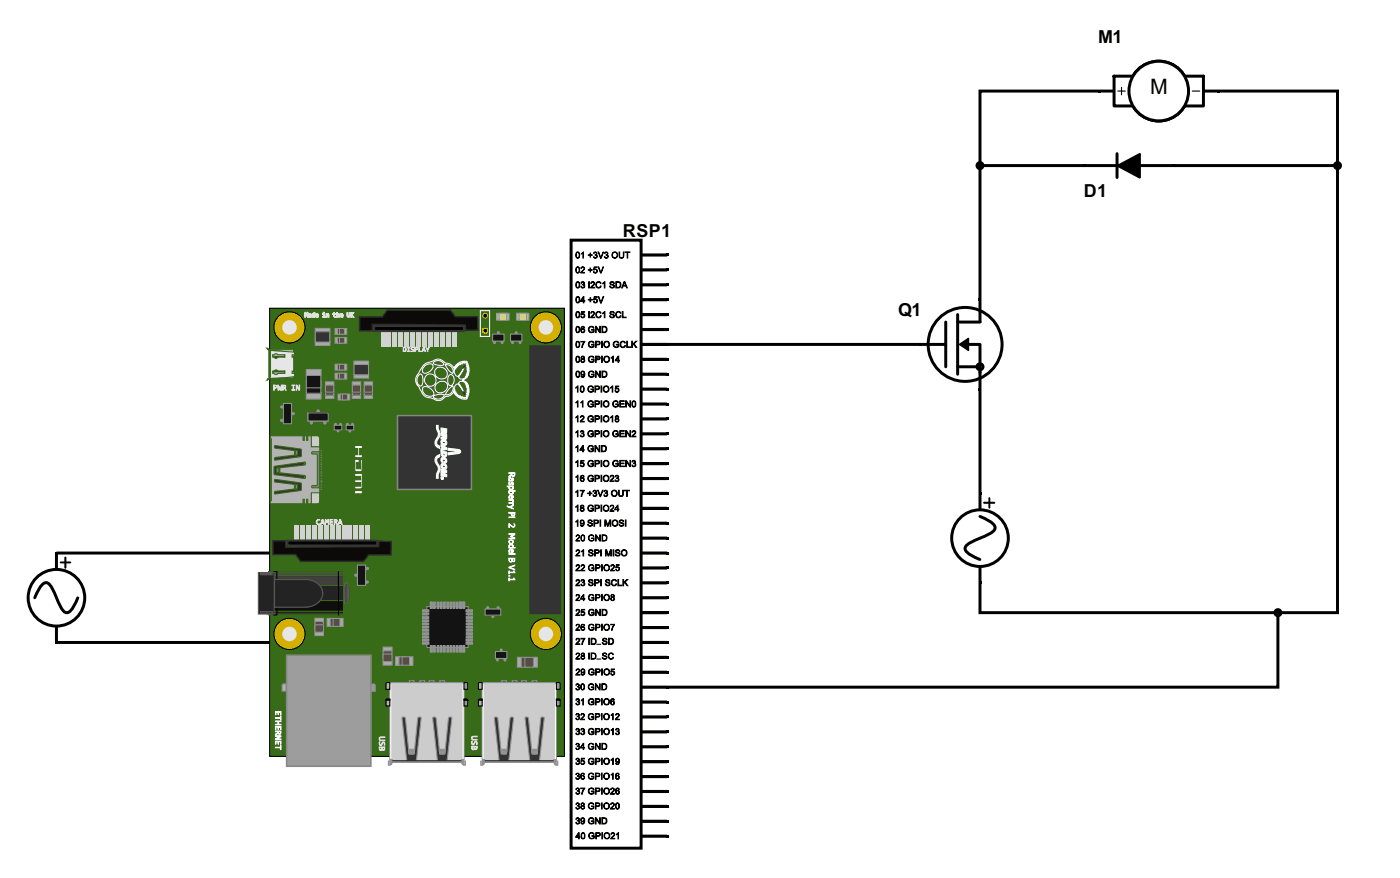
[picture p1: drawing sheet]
<svg xmlns="http://www.w3.org/2000/svg" width="331mm" height="207mm" viewBox="0 0 331 207" stroke-linecap="round" stroke-linejoin="round" font-family="sans-serif">
<defs><g id="words">
<text font-size="5" x="271.9" y="22.2">M</text>
<g font-size="4.2">
<text x="259.5" y="10.1">M1</text>
<text x="256.1" y="46.5">D1</text>
<text x="147.2" y="56">RSP1</text>
<text x="212.3" y="74.7">Q1</text>
</g>
</g></defs>
<path d="M231.3 116.2h.7v.7h-.7zM231.3 137.4h.7v.7h-.7z" fill="#000"/>
<circle cx="231.6" cy="127.1" r="6.7" fill="#fff"/>
<circle cx="231.6" cy="127.1" r="6.7" fill="none" stroke="#000" stroke-width=".7" stroke-linecap="butt"/>
<path d="M231.6 116.9v3.2M231.6 122a6.3 6.3 0 0 1 3.6 2.4 1.55 1.55 0 0 1-1.2 1.7 27.6 27.6 0 0 0-5.7 2.9l-.2 .4v.5a6 6 0 0 0 3.5 2.3M231.6 134.2v3.2" fill="none" stroke="#000" stroke-width=".7"/>
<path d="M233.9 117.7v2.3" fill="none" stroke="#000" stroke-width=".46"/>
<path d="M232.6 118.8h2.4" fill="none" stroke="#000" stroke-width=".49"/>
<path d="M13 130.3h.7v.7h-.7zM13 151.4h.7v.7h-.7z" fill="#000"/>
<circle cx="13.3" cy="141.2" r="6.7" fill="#fff"/>
<circle cx="13.3" cy="141.2" r="6.7" fill="none" stroke="#000" stroke-width=".7" stroke-linecap="butt"/>
<path d="M13.3 131v3.2M8.2 141.2a6.3 6.3 0 0 1 2.4-3.5 1.55 1.55 0 0 1 1.7 1.2 27.6 27.6 0 0 0 2.9 5.6l.4 .2h.5a6 6 0 0 0 2.3-3.4M13.3 148.3v3.1" fill="none" stroke="#000" stroke-width=".7"/>
<path d="M14.3 132.9h2.3" fill="none" stroke="#000" stroke-width=".46"/>
<path d="M15.5 131.7v2.4" fill="none" stroke="#000" stroke-width=".49"/>
<path d="M259.4 21.2h.8v.7h-.8zM287.6 21.2h.7v.7h-.7z" fill="#000"/>
<circle cx="273.9" cy="21.5" r="7" fill="#fff"/>
<circle cx="273.9" cy="21.5" r="7" fill="none" stroke="#000" stroke-width=".7" stroke-linecap="butt"/>
<circle cx="273.9" cy="21.5" r="7" fill="#fff"/>
<circle cx="273.9" cy="21.5" r="7" fill="none" stroke="#000" stroke-width=".7" stroke-linecap="butt"/>
<path d="M260.2 21.5h2.8z" fill="#fff"/>
<path d="M260.2 21.5h2.8" fill="none" stroke="#000" stroke-width=".7"/>
<path d="M263.3 18h4.6v7h-4.6z" fill="#fff"/>
<path d="M267.9 18h-4.6v7h4.6" fill="none" stroke="#000" stroke-width=".7"/>
<path d="M284.8 21.5h2.8z" fill="#fff"/>
<path d="M284.8 21.5h2.8" fill="none" stroke="#000" stroke-width=".7"/>
<path d="M279.9 18h4.6l-.1 7h-4.5z" fill="#fff"/>
<path d="M279.9 18h4.6l-.1 7h-4.5" fill="none" stroke="#000" stroke-width=".7"/>
<circle cx="273.9" cy="21.5" r="7" fill="#fff"/>
<circle cx="273.9" cy="21.5" r="7" fill="none" stroke="#000" stroke-width=".7" stroke-linecap="butt"/>
<path d="M264.2 21.5h1.8M265.1 20.6v1.8M281.8 21.5h1.8" fill="none" stroke="#000" stroke-width=".26"/>
<path d="M231.3 70.5h.7v.7h-.7zM217.2 81h.7v.7h-.7zM231.3 91.6h.7v.7h-.7z" fill="#000"/>
<circle cx="228.1" cy="81.4" r="8.7" fill="#fff"/>
<g fill="none" stroke="#000" stroke-width=".7" stroke-linecap="butt">
<path d="M232.3 39.1h24M259.8 21.5h-28.2v49.3"/>
<circle cx="231.6" cy="39.1" r=".7"/>
<circle cx="228.1" cy="81.4" r="8.7"/>
<circle cx="231.6" cy="86.7" r=".7"/>
</g>
<path d="M256.6 39.1h20.5M231.6 71.2v4.7M217.9 81.4h5.3M231.6 88.1v3.5" fill="none" stroke="#000" stroke-width=".24"/>
<path d="M256.6 39.1h20.5M264 36.3v5.6M223.5 76.1v10.6M226.4 76.1h5.2M226.4 74.3v14.1M231.6 71.2v4.7M217.9 81.4h5.3M226.4 86.7h5.2M228.8 81.4h2.8v10.2" fill="none" stroke="#000" stroke-width=".7"/>
<g fill="#000">
<path d="M255.9 38.8h.7v.7h-.7zM264.2 39.2l5.2-2.8v5.5zM277.1 38.8h.7v.7h-.7zM226.8 81.4l2.1-1.4v2.8zM72.8 130.3h.7v.7h-.7zM72.8 151.4h.7v.7h-.7z"/>
<circle cx="231.6" cy="39.1" r=".7"/>
</g>
<path d="M226.8 81.4l2.1-1.4v2.8z" fill="none" stroke="#000" stroke-width=".35"/>
<path d="M264.2 39.2l5.2-2.8v5.5z" fill="none" stroke="#000" stroke-width=".53"/>
<circle cx="73.2" cy="141.2" r="6.7" fill="#fff"/>
<g fill="none" stroke="#000" stroke-width=".7" stroke-linecap="butt">
<path d="M277.4 39.1h38M288 21.5h28.1v123.2h-84.5v-7M157.7 81.4h59.9M231.6 91.9v24.7M13.3 130.7h59.9M13.3 151.8h59.9"/>
<circle cx="316.1" cy="39.1" r=".7"/>
<circle cx="73.2" cy="141.2" r="6.7"/>
</g>
<path d="M73.2 131v3.2M68.1 141.2a6.3 6.3 0 0 1 2.3-3.5 1.55 1.55 0 0 1 1.7 1.2 27.6 27.6 0 0 0 2.9 5.6l.5 .2h.4a6 6 0 0 0 2.3-3.4M73.2 148.3v3.1" fill="none" stroke="#000" stroke-width=".7"/>
<path d="M74.2 132.9h2.3" fill="none" stroke="#000" stroke-width=".46"/>
<path d="M75.3 131.7v2.4" fill="none" stroke="#000" stroke-width=".49"/>
<g fill="#000">
<path d="M157.3 59.9h.7v.7h-.7zM137.4 63.1a.44 .44 0 0 1 .7 .1 .44 .44 0 0 1-.2 .7l-.5 .5 .8 .1h-.9v-.1a1.12 1.12 0 0 0 .6-1.2l-.3-.1-.3 .3zM137.4 73.6h.8v.2h-.7v.4a.48 .48 0 0 1 .7 .2 .48 .48 0 0 1-.3 .6 .48 .48 0 0 1-.6-.3h.1a.38 .38 0 0 0 .4 .3 .38 .38 0 0 0 .3-.4 .38 .38 0 0 0-.4-.4l-.4 .1zM137.4 66.7a.38 .38 0 0 1 .6 0 .38 .38 0 0 1-.1 .5 .41 .41 0 0 1 .1 .8 .41 .41 0 0 1-.6-.3l.2 .2 .4-.2v-.3l-.4-.2 .4-.2a.36 .36 0 0 0-.3-.3 .36 .36 0 0 0-.4 .2zM137.4 59.9l.5-.4v1.5l-.1-1.2zM139.1 66.6h.2v1.4h-.2zM139.1 73.6h.2v1.5h-.2zM139.1 70.8h.4v-.4h.1v.4l.4 .1h-.4v.4h-.1v-.4zM139.5 59.8l.1 .4h.4l-.4 .1v.4l-.1-.4h-.4l.4-.1zM139.1 63.7h.4l.1-.4v.4l.4 .1h-.4l-.1 .4v-.4zM139.7 66.7a.44 .44 0 0 1 .7-.1 .44 .44 0 0 1 0 .7l-.6 .6h.7v.1h-.9l.7-.8a.32 .32 0 0 0-.1-.5 .32 .32 0 0 0-.5 .3zM139.7 73.8l.2-.2 .5 .1 .1 .5-.7 .7 .7 .2-.9-.1v-.1a1.23 1.23 0 0 0 .7-1.1l-.2-.1-.4 .3z"/>
<path d="M139.3 77.3l.8-.2 .3 .4a.63 .63 0 0 0-1-.2 .63 .63 0 0 0-.1 1 .63 .63 0 0 0 1 0v-.3h-.5v-.2h.6a.67 .67 0 0 1-.5 .8 .67 .67 0 0 1-.8-.5zM140.4 70.1h.8v.1h-.6l-.1 .5a.47 .47 0 0 1 .7 .1 .47 .47 0 0 1-.2 .7 .47 .47 0 0 1-.7-.3 .37 .37 0 0 0 .6 .2 .37 .37 0 0 0 .1-.6 .37 .37 0 0 0-.6 0zM140.4 63.1h.7l-.6 .1-.1 .5a.46 .46 0 0 1 .7 .1 .46 .46 0 0 1-.2 .7 .46 .46 0 0 1-.6-.3 .4 .4 0 0 0 .6 .1 .4 .4 0 0 0-.1-.6l-.5 .1zM140.4 59.6a.37 .37 0 0 1 .6 0 .37 .37 0 0 1-.2 .6h.1a.4 .4 0 0 1 .1 .7 .4 .4 0 0 1-.7-.3 .36 .36 0 0 0 .5 .3 .36 .36 0 0 0 .3-.4 .36 .36 0 0 0-.4-.3 .3 .3 0 0 0 .3-.3 .3 .3 0 0 0-.3-.3l-.4 .3zM140.8 77.1h.1l.8 1.2 .1-1.2h.1v1.5h-.2l-.8-1.2v1.2h-.1zM141 73.8l.7-.2 .3 .4a.59 .59 0 0 0-.8-.2 .59 .59 0 0 0-.2 .8 .59 .59 0 0 0 .8 .2l.2-.2a.66 .66 0 0 1-.9 .4 .66 .66 0 0 1-.2-1zM141.1 66.7a.51 .51 0 0 1 .5-.2 .51 .51 0 0 1 .4 .5 .55 .55 0 0 0-.7-.3 .55 .55 0 0 0-.3 .7l.1 .3a.58 .58 0 0 0 .9-.1 .66 .66 0 0 1-.9 .4 .66 .66 0 0 1-.2-1zM141.4 70.1h.1l.5 1.3 .5-1.3h.2l-.6 1.4h-.1zM141.4 59.5l.6 1.4 .6-1.3-.5 1.4-.2-.1zM141.4 63.1l.6 1.3 .6-1.3-.5 1.4h-.2zM142.5 66.9l.5-.4v1.5h-.2v-1.2l-.3 .2zM142.5 74l.5-.4v1.5h-.2v-1.2l-.3 .2z"/>
<path d="M143 59.7a.37 .37 0 0 1 .6-.1 .37 .37 0 0 1-.2 .6l.2 .1a.43 .43 0 0 1-.1 .6 .43 .43 0 0 1-.6-.2 .38 .38 0 0 0 .5 .2 .38 .38 0 0 0 .2-.6l-.4-.1 .4-.3a.39 .39 0 0 0-.7 0zM144.3 73.7a.5 .5 0 0 1 .5-.2 .5 .5 0 0 1 .4 .5 .43 .43 0 0 0-.5-.3 .43 .43 0 0 0-.3 .4l.5 .2a.5 .5 0 0 1 0 .8 .5 .5 0 0 1-.7-.2l-.1-.3a.72 .72 0 0 0 1 .2l-.1-.3a.55 .55 0 0 1-.6-.2 .55 .55 0 0 1-.1-.6zM144.3 66.7l.6-.1 .2 .3a.41 .41 0 0 0-.4-.2 .41 .41 0 0 0-.4 .3l.4 .2a.46 .46 0 0 1 .5 .5 .46 .46 0 0 1-.6 .3l-.4-.2-.1-.2a.58 .58 0 0 0 1 0l-.9-.5zM145.7 73.8l.6-.2 .4 .2-.1 .2a.54 .54 0 0 0-.8-.1 .54 .54 0 0 0 .1 .9 .54 .54 0 0 0 .8-.2 .61 .61 0 0 1-.8 .5 .61 .61 0 0 1-.4-.8zM146.3 59.5h.2v.9a.45 .45 0 0 0 .3 .5 .45 .45 0 0 0 .5-.3v-1.1a.93 .93 0 0 1-.5 1.5l-.4-.3zM147.1 73.6h.1v1.3l.8 .2h-.9zM147.8 59.5h1.1l-.5 .1v1.4l-.2-1.4zM157.3 63.4h.7v.7h-.7zM157.3 66.9h.7v.7h-.7zM157.3 70.5h.7v.7h-.7zM157.3 74h.7v.7h-.7zM157.3 77.5h.7v.7h-.7z"/>
<path d="M136.1 91.6l.5-.4v1.4l-.1-1.1-.4 .2zM136.1 95.1l.5-.4v1.5l-.1-1.2zM136.1 98.6l.5-.4v1.5l-.1-1.2zM137.3 98.4a.45 .45 0 0 1 .6-.1 .45 .45 0 0 1 0 .7l-.6 .5h.8v.2h-1l.8-1a.36 .36 0 0 0-.3-.4 .36 .36 0 0 0-.4 .3zM137.3 80.7h.9l-.6 1.4h-.1l.1-.5 .4-.8zM137.3 95.1l.5-.4v1.5l-.1-1.2zM139.1 91.4a.59 .59 0 0 1 .6-.3 .59 .59 0 0 1 .5 .5 .58 .58 0 0 0-.9-.2 .58 .58 0 0 0 0 .9 .58 .58 0 0 0 .8-.1v-.1h-.4v-.2h.6a.67 .67 0 0 1-.5 .8 .67 .67 0 0 1-.8-.5zM139.1 94.9a.59 .59 0 0 1 .6-.2 .59 .59 0 0 1 .5 .4 .58 .58 0 0 0-.9-.2 .58 .58 0 0 0 0 .9 .58 .58 0 0 0 .8-.1v-.1h-.4v-.2h.6a.67 .67 0 0 1-.5 .8 .67 .67 0 0 1-.8-.5zM139.2 98.3l.7-.1 .3 .4a.59 .59 0 0 0-.9-.2 .59 .59 0 0 0 0 .9 .59 .59 0 0 0 .8-.1v-.1h-.4v-.1h.6a.67 .67 0 0 1-.5 .7 .67 .67 0 0 1-.8-.4v-.5zM139.3 80.8a.54 .54 0 0 1 .6-.3 .54 .54 0 0 1 .4 .5 .62 .62 0 0 0-1.1 .1 .62 .62 0 0 0 .6 .9l.5-.2v-.3h-.5v-.1h.6a.67 .67 0 0 1-.5 .7 .67 .67 0 0 1-.8-.4v-.5zM139.3 84.3a.51 .51 0 0 1 .6-.2 .51 .51 0 0 1 .4 .5 .57 .57 0 0 0-.9-.1 .57 .57 0 0 0 0 .8 .57 .57 0 0 0 .9-.1v-.2l-.5-.1h.6a.65 .65 0 0 1-.4 .7 .65 .65 0 0 1-.8-.2l-.1-.5zM139.2 87.9a.55 .55 0 0 1 .6-.3 .55 .55 0 0 1 .5 .5 .57 .57 0 0 0-.9-.2 .57 .57 0 0 0 0 .9 .57 .57 0 0 0 .9-.1v-.2l-.5-.1h.6a.65 .65 0 0 1-.3 .7 .65 .65 0 0 1-.8-.1l-.2-.6z"/>
<path d="M140.8 87.7h.1l.9 1.2v-1.2h.1v1.4h-.2l-.8-1.2v1.2h-.1zM140.9 84.3h.6h-.6v.5h.5l-.5 .1zM142.1 91.2h.1v1.4h-.1zM142.1 94.7h.1v1.5h-.1zM142.1 98.2h.1v1.5h-.1zM142.2 84.1h.1v1.5h-.1zM142.2 80.6h.2v1.5h-.2zM144.3 91.6l.5-.4v1.4l-.1-1.2-.4 .3zM144.3 98.6l.5-.4v1.5l-.1-1.2zM144.5 84.5l.4-.4 .1 1.5-.2-1.2-.3 .2zM145 94.9l.6-.2 .4 .1v.3a.58 .58 0 0 0-.8-.2 .58 .58 0 0 0-.1 .9 .58 .58 0 0 0 .9-.1v-.1h-.4v-.2h.5v.6l-.8 .2a.75 .75 0 0 1-.3-1.3zM145.2 80.8l.8-.1 .2 .3a.64 .64 0 0 0-.9-.1 .64 .64 0 0 0-.1 .9 .64 .64 0 0 0 .9 0v-.3h-.4v-.1h.6a.66 .66 0 0 1-.4 .7 .66 .66 0 0 1-.8-.3l-.2-.4z"/>
<path d="M145.5 91.2h.7v.1h-.6v.5a.47 .47 0 0 1 .7 .1 .47 .47 0 0 1-.3 .7 .47 .47 0 0 1-.6-.3l.4 .3 .3-.2-.1-.5h-.6zM146.5 94.7h1v.1h-.9v.5h.9v.2h-.9l.1 .5 .9 .2h-1.1zM146.7 80.8a.52 .52 0 0 1 .6-.2 .52 .52 0 0 1 .4 .4 .57 .57 0 0 0-.8-.2 .57 .57 0 0 0-.1 .9 .56 .56 0 0 0 .5 .3 .56 .56 0 0 0 .5-.4 .67 .67 0 0 1-1 .5 .67 .67 0 0 1-.2-1zM147.9 94.7h.2l.8 1.2v-1.2h.1v1.5h-.1l-.8-1.3-.1 1.3h-.1zM148.1 80.6h.2v1.4h.7v.1h-.9zM149.3 80.6h.2v.8l.8-.8h.2l-.6 .6 .6 .9h-.2l-.5-.8-.3 .3v.5h-.2zM157.3 81h.7v.7h-.7zM157.3 84.5h.7v.7h-.7zM157.3 88.1h.7v.7h-.7zM157.3 91.6h.7v.7h-.7zM157.3 95.1h.7v.7h-.7zM157.3 98.6h.7v.7h-.7z"/>
<path d="M136.1 116.2l.5-.4v1.5h-.1v-1.2l-.4 .2zM136.1 102.1l.5-.4v1.5l-.1-1.2-.4 .2zM136.1 105.6l.5-.4v1.5l-.1-1.2-.4 .2zM136.1 109.1l.5-.3v1.4l-.1-1.1-.4 .2zM136.1 112.7l.5-.4v1.4l-.1-1.1zM137.1 115.8h1l-.6 1.5h-.1v-.4l.5-.9h-.8zM137.3 108.8h.7v.1h-.6l-.1 .5a.47 .47 0 0 1 .7 .1 .47 .47 0 0 1-.2 .7 .47 .47 0 0 1-.6-.3 .43 .43 0 0 0 .4 .2 .43 .43 0 0 0 .3-.3l-.1-.4-.6 .1zM137.3 101.8a.38 .38 0 0 1 .6 0 .38 .38 0 0 1-.1 .6l.2 .2a.44 .44 0 0 1-.2 .6 .44 .44 0 0 1-.6-.4 .36 .36 0 0 0 .4 .4 .36 .36 0 0 0 .3-.5 .36 .36 0 0 0-.4-.3l.3-.1v-.4h-.4l-.1 .2zM138.9 116.5h.4l.2-.4v.4l.4 .1h-.4v.5h-.2v-.5h-.4zM139.1 109a.57 .57 0 0 1 .6-.3 .57 .57 0 0 1 .5 .5 .58 .58 0 0 0-.9-.2 .58 .58 0 0 0 0 .9 .58 .58 0 0 0 .8-.1v-.2h-.4v-.1h.6a.67 .67 0 0 1-.5 .8 .67 .67 0 0 1-.8-.5zM139.1 112.5a.59 .59 0 0 1 .6-.3 .59 .59 0 0 1 .5 .5 .58 .58 0 0 0-.9-.2 .58 .58 0 0 0 0 .9 .58 .58 0 0 0 .8-.1v-.1h-.4v-.2h.6a.67 .67 0 0 1-.5 .8 .67 .67 0 0 1-.8-.5zM139.2 101.9a.6 .6 0 0 1 1 .2 .58 .58 0 0 0-.9-.2 .58 .58 0 0 0 0 .9 .58 .58 0 0 0 .8 0v-.2h-.4v-.1h.6a.65 .65 0 0 1-.4 .7 .65 .65 0 0 1-.8-.2l-.2-.5z"/>
<path d="M139.1 105.5a.63 .63 0 0 1 1.1 .2 .58 .58 0 0 0-.9-.2 .58 .58 0 0 0 0 .8 .58 .58 0 0 0 .8 0v-.2l-.4-.1h.6a.65 .65 0 0 1-.4 .7 .65 .65 0 0 1-.8-.1l-.2-.6zM140.2 116l.2-.1a.4 .4 0 0 1 .4 0 .4 .4 0 0 1 .1 .5l-.1 .1a.41 .41 0 0 1 .1 .7 .41 .41 0 0 1-.7-.3l.5 .3a.43 .43 0 0 0-.2-.7l.3-.2v-.3h-.4l-.2 .2zM140.6 105.3h.2l.8 1.2v-1.2h.2v1.4h-.2l-.8-1.2v1.2h-.2zM141.3 115.8h.1l.5 1.4 .6-1.4-.5 1.5h-.2zM142.1 101.7h.1v1.5h-.1zM142.1 108.8h.1v1.4h-.1zM142.1 112.3h.1v1.4h-.1zM143 115.9h.5l.1 .3-.2 .3 .1 .1a.44 .44 0 0 1-.1 .7 .44 .44 0 0 1-.7-.4 .38 .38 0 0 0 .5 .2 .38 .38 0 0 0 .3-.4l-.4-.2a.28 .28 0 0 0 .3-.3 .28 .28 0 0 0-.2-.3 .28 .28 0 0 0-.3 .3l-.1-.1zM144.3 112.4a.44 .44 0 0 1 .6 0 .44 .44 0 0 1 .1 .6l-.6 .6 .7 .1h-.9l.1-.3a.79 .79 0 0 0 .6-.9l-.3-.1-.3 .3zM145 108.9a.56 .56 0 0 1 .6-.2 .56 .56 0 0 1 .5 .5 .59 .59 0 0 0-.9-.2 .59 .59 0 0 0-.1 .8 .59 .59 0 0 0 .9 0v-.2h-.4v-.1h.5a.66 .66 0 0 1-.4 .8 .66 .66 0 0 1-.8-.5l-.1-.5zM145.1 101.9l.2-.2a.58 .58 0 0 1 .8 .4 .63 .63 0 0 0-.9-.1 .63 .63 0 0 0-.1 .9 .63 .63 0 0 0 .9 0v-.3h-.4v-.1h.5a.65 .65 0 0 1-.3 .7 .65 .65 0 0 1-.8-.2l-.2-.7zM145.5 112.4l.5-.1 .2 .2-.2 .5a.42 .42 0 0 1 .1 .7 .42 .42 0 0 1-.7-.3h.1a.33 .33 0 0 0 .4 .3 .33 .33 0 0 0 .2-.4 .33 .33 0 0 0-.3-.3 .34 .34 0 0 0 .2-.3 .34 .34 0 0 0-.1-.3l-.5 .2z"/>
<path d="M146.5 101.7h1v.2h-.9v.5h.9v.1h-.9v.6h1v.1h-1.1zM146.5 108.8h1v.1h-.9l.1 .5h.8l-.9 .1v.6h1v.1h-1.1zM146.2 115.8h.1l.1 1.1a.41 .41 0 0 0 .5 .3 .41 .41 0 0 0 .3-.4v-1h.1v1a.57 .57 0 0 1-.5 .5 .57 .57 0 0 1-.6-.4zM147.9 101.7h.2l.8 1.3v-1.3h.1v1.5h-.1l-.8-1.2-.1 1.2h-.1zM147.9 108.8h.2l.8 1.2v-1.2h.1v1.4h-.1l-.8-1.2-.1 1.2h-.1zM147.6 115.8h1.2v.2h-.5v1.3h-.2v-1.3h-.5zM149.5 101.9l.4-.2 .3 .2a1.07 1.07 0 0 1-.7 1.2h.8v.1h-.9v-.1a1.29 1.29 0 0 0 .6-1.2l-.2-.1-.4 .3zM149.5 108.9a.38 .38 0 0 1 .6 0 .38 .38 0 0 1-.1 .6 .41 .41 0 0 1 .1 .7 .41 .41 0 0 1-.7-.3l.3 .2 .4-.1v-.3l-.4-.2a.28 .28 0 0 0 .3-.4 .28 .28 0 0 0-.4-.1l-.1 .1zM157.3 102.1h.7v.7h-.7zM157.3 105.7h.7v.7h-.7zM157.3 109.2h.7v.7h-.7zM157.3 112.7h.7v.7h-.7z"/>
<path d="M157.3 116.2h.7v.7h-.7zM157.3 119.7h.7v.8h-.7zM136.3 130a.44 .44 0 0 1 .6 0 .44 .44 0 0 1-.1 .7l-.5 .5h.7v.1h-.9l.8-1.1a.44 .44 0 0 0-.8 .1zM136.3 137a.44 .44 0 0 1 .6 0 .44 .44 0 0 1 0 .7l-.6 .5h.7v.2h-.9l.8-1.2a.42 .42 0 0 0-.7 .1zM136.3 126.5l.5-.1 .2 .3-.7 1 .7 .1h-.9l.8-.9a.34 .34 0 0 0-.3-.4 .34 .34 0 0 0-.4 .2zM136.2 133.6a.42 .42 0 0 1 .7-.1 .42 .42 0 0 1-.1 .6l-.5 .6 .7 .2-.9-.1 .8-.9a.33 .33 0 0 0-.3-.4 .33 .33 0 0 0-.4 .3zM136.1 123.2l.5-.4v1.5h-.1v-1.2zM136.1 119.7l.5-.4v1.5h-.1v-1.2l-.4 .2zM137.4 133.5a.42 .42 0 0 1 .7 0 .42 .42 0 0 1-.1 .6l-.6 .7 .8 .1-.9-.1 .8-.9a.36 .36 0 0 0-.3-.4 .36 .36 0 0 0-.4 .3zM137.5 137a.38 .38 0 0 1 .6 0 .38 .38 0 0 1-.2 .6l.2 .1a.45 .45 0 0 1-.2 .7 .45 .45 0 0 1-.6-.3l.1-.1a.33 .33 0 0 0 .4 .3 .33 .33 0 0 0 .3-.4 .33 .33 0 0 0-.4-.2l.3-.4-.3-.3-.3 .3zM137.5 130.3l.4-.4v1.4h-.1v-1.2zM139 123l.7-.1 .2 .3a.4 .4 0 0 0-.4-.2 .4 .4 0 0 0-.4 .3l.9 .5a.52 .52 0 0 1-.4 .5 .52 .52 0 0 1-.6-.4 .46 .46 0 0 0 .5 .3 .46 .46 0 0 0 .4-.4l-.8-.3z"/>
<path d="M139.1 119.5a.58 .58 0 0 1 .6-.2 .58 .58 0 0 1 .5 .4 .59 .59 0 0 0-.9-.2 .59 .59 0 0 0-.1 .9 .59 .59 0 0 0 .9 0v-.2h-.4v-.1h.6a.66 .66 0 0 1-.5 .7 .66 .66 0 0 1-.8-.4zM139.3 130h.7l.2 .3-.7-.3-.2 .3 .8 .4a.5 .5 0 0 1-.4 .7 .5 .5 0 0 1-.6-.5 .44 .44 0 0 0 .5 .3 .44 .44 0 0 0 .4-.4l-.8-.4zM139.2 137.1l.1-.1a.55 .55 0 0 1 .9 .3h-.1a.38 .38 0 0 0-.4-.3 .38 .38 0 0 0-.4 .4 .7 .7 0 0 1 .8 .8 .54 .54 0 0 1-.6 .3 .54 .54 0 0 1-.4-.6 .46 .46 0 0 0 .5 .3 .46 .46 0 0 0 .4-.3l-.8-.4zM139.3 126.5l.8-.1 .2 .3a.6 .6 0 0 0-.9-.1 .6 .6 0 0 0 0 .9 .6 .6 0 0 0 .9-.1v-.2l-.5-.1h.6a.65 .65 0 0 1-.5 .7 .65 .65 0 0 1-.8-.4zM139.3 133.6a.56 .56 0 0 1 .6-.3 .56 .56 0 0 1 .4 .5 .59 .59 0 0 0-.9-.2 .59 .59 0 0 0 0 .9 .59 .59 0 0 0 .9-.1v-.1l-.5-.1h.6a.65 .65 0 0 1-.5 .7 .65 .65 0 0 1-.8-.5zM140.8 126.4l.9 1.2 .2-1.2v1.4l-1-1.2-.1 1.2zM141.8 122.9h.2v1.4h-.2zM142 129.9h.1v1.4h-.1zM142 136.9h.1v1.5h-.1zM142.1 119.3h.1v1.5h-.1zM142.2 133.4h.1v1.5h-.1zM143 122.9h.2l.5 1.3 .4-1.3h.3v1.4h-.2v-1.2l-.5 1.2h-.1l-.5-1.3v1.3h-.1z"/>
<path d="M143.1 129.9h.3l.4 1.3 .5-1.3h.2v1.4h-.1l-.1-1.2-.5 1.2-.5-1.2v1.2h-.2zM143.3 137a.48 .48 0 0 1 .5-.1 .48 .48 0 0 1 .3 .4 .38 .38 0 0 0-.4-.3 .38 .38 0 0 0-.4 .4l.6 .2a.47 .47 0 0 1 .1 .7 .47 .47 0 0 1-.7 0l-.2-.3a.68 .68 0 0 0 .9 .1v-.2a.99 .99 0 0 1-.8-.8zM144.3 119.5a.47 .47 0 0 1 .8 .1 .47 .47 0 0 1-.4 .7l-.4 .4 .8 .1-.9-.1a1.32 1.32 0 0 0 .7-1.2l-.4-.1-.3 .3zM144.5 133.5a.47 .47 0 0 1 .7 .2 .47 .47 0 0 1-.4 .7l-.3 .3 .7 .2h-.9l.7-.8a.35 .35 0 0 0-.1-.6 .35 .35 0 0 0-.5 .3zM144.9 129.9h.2v1.4h-.2zM144.8 137a.59 .59 0 0 1 .9 .3 .6 .6 0 0 0-.8-.2 .6 .6 0 0 0-.2 .8 .6 .6 0 0 0 .8 .3l.2-.3a.61 .61 0 0 1-.8 .5 .61 .61 0 0 1-.4-.8zM145.6 130l.6-.1 .2 .4a.41 .41 0 0 0-.4-.3 .41 .41 0 0 0-.4 .3l.7 .3a.5 .5 0 0 1-.2 .8 .5 .5 0 0 1-.7-.4l.1-.1a.43 .43 0 0 0 .5 .4 .43 .43 0 0 0 .3-.5l-.7-.3-.1-.2zM145.7 133.5h.7h-.6l-.1 .6a.45 .45 0 0 1 .6 0 .45 .45 0 0 1-.1 .7 .45 .45 0 0 1-.7-.3 .4 .4 0 0 0 .6 .3 .4 .4 0 0 0 .1-.6 .4 .4 0 0 0-.6-.1zM146 136.9h.2v1.3h.8v.2h-1zM146.4 123l.7-.1 .3 .2-.1 .1a.39 .39 0 0 0-.4-.3 .39 .39 0 0 0-.4 .4l.1 .1a.65 .65 0 0 1 .8 .7 .55 .55 0 0 1-.6 .3 .55 .55 0 0 1-.4-.5 .48 .48 0 0 0 .5 .3 .48 .48 0 0 0 .4-.4l-.9-.4zM147.2 136.9h.2v.8l.8-.8h.2l-.6 .6 .6 .9a.75 .75 0 0 1-.7-.7l-.3 .2v.5h-.2zM147.8 122.9h.2v1.4h-.2z"/>
<path d="M157.3 123.3h.7v.7h-.7zM157.3 126.8h.7v.7h-.7zM157.3 130.3h.7v.7h-.7zM157.3 133.8h.7v.7h-.7zM157.3 137.4h.7v.7h-.7zM136.3 144a.44 .44 0 0 1 .6 .1 .44 .44 0 0 1-.1 .6l-.5 .6h.7v.1h-.9l.8-1.1a.44 .44 0 0 0-.8 0zM136.3 150.9a.44 .44 0 0 1 .6 0 .44 .44 0 0 1 0 .6l-.6 .6h.7v.2h-.9l.8-1.2a.42 .42 0 0 0-.7 .1zM136.3 158.1h.1a.44 .44 0 0 1 .6 .1 .44 .44 0 0 1-.2 .6l-.5 .6h.7v.1h-.9l.8-1a.34 .34 0 0 0-.3-.4 .34 .34 0 0 0-.4 .3zM136.3 140.6a.42 .42 0 0 1 .5-.1 .42 .42 0 0 1 .1 .6l-.6 .7 .7 .1h-.9l.8-1.1a.45 .45 0 0 0-.7 0zM136.2 147.6l.6-.1a.96 .96 0 0 1-.5 1.3l.7 .1h-.9l.8-.9a.36 .36 0 0 0-.3-.4 .36 .36 0 0 0-.4 .2zM136.3 154.4a.42 .42 0 0 1 .6 0 .42 .42 0 0 1-.1 .6l-.5 .6 .7 .1h-.9l.8-.9a.34 .34 0 0 0-.3-.4 .34 .34 0 0 0-.4 .2zM137.3 150.8h.9l-.5 1.5-.2-.1 .1-.4 .5-.8h-.8z"/>
<path d="M137.5 144h.7v.1h-.6l-.1 .5 .3-.1a.49 .49 0 0 1 .4 .7 .49 .49 0 0 1-.8 .1l-.1-.2 .3 .2 .4-.1a.44 .44 0 0 0-.1-.5 .44 .44 0 0 0-.6 0zM139.2 150.8h.1v1.5h-.1zM139.2 154.3l.1 1.4zM139.3 144.2a.59 .59 0 0 1 .6-.3 .59 .59 0 0 1 .5 .5 .62 .62 0 0 0-.9-.2 .62 .62 0 0 0-.1 .9 .62 .62 0 0 0 .9 0v-.3h-.5v-.1h.6a.67 .67 0 0 1-.4 .8 .67 .67 0 0 1-.8-.4zM139.3 158.2a.59 .59 0 0 1 .6-.3 .59 .59 0 0 1 .5 .5 .62 .62 0 0 0-.9-.1 .62 .62 0 0 0-.1 .9 .62 .62 0 0 0 .9 0v-.3h-.5v-.1h.6a.67 .67 0 0 1-.4 .7 .67 .67 0 0 1-.8-.4zM139.2 140.7a.62 .62 0 0 1 .6-.3 .62 .62 0 0 1 .5 .4 .64 .64 0 0 0-.9-.1 .64 .64 0 0 0 0 .9 .64 .64 0 0 0 .9 0v-.3l-.5-.1h.6a.64 .64 0 0 1-.5 .7 .64 .64 0 0 1-.7-.4zM139.3 147.7a.59 .59 0 0 1 .6-.3 .59 .59 0 0 1 .4 .4 .66 .66 0 0 0-.9-.1 .66 .66 0 0 0-.1 1 .66 .66 0 0 0 1 0v-.4l-.5-.1h.6a.64 .64 0 0 1-.5 .8 .64 .64 0 0 1-.8-.5zM140.8 144h.1l.9 1.2v-1.2h.1v1.4h-.2l-.8-1.2v1.2h-.1zM142.2 140.5h.1v1.4h-.1zM142.2 147.5h.1v1.4h-.1zM142.2 158h.2v1.5h-.2zM142.5 154.4l.6-.1 .3 .3a.44 .44 0 0 0-.5-.2 .44 .44 0 0 0-.3 .4l.6 .2a.49 .49 0 0 1-.1 .8 .49 .49 0 0 1-.7-.4v-.1a.6 .6 0 0 0 1 .1l-.1-.3a.61 .61 0 0 1-.8-.7z"/>
<path d="M142.5 151a.53 .53 0 0 1 .5-.2 .53 .53 0 0 1 .4 .4 .37 .37 0 0 0-.5-.3 .37 .37 0 0 0-.3 .4l.6 .2a.44 .44 0 0 1 .2 .6 .44 .44 0 0 1-.6 .2l-.4-.5a.64 .64 0 0 0 1 .1l-.9-.6zM143.9 154.5a.52 .52 0 0 1 .6-.3 .52 .52 0 0 1 .4 .5 .56 .56 0 0 0-.8-.3 .56 .56 0 0 0-.2 .8 .54 .54 0 0 0 .5 .4 .54 .54 0 0 0 .6-.3 .55 .55 0 0 1-.5 .5 .55 .55 0 0 1-.6-.3l-.1-.7zM144.5 158.1h.7v.1h-.6l-.1 .4a.48 .48 0 0 1 .7 .2 .48 .48 0 0 1-.2 .7 .48 .48 0 0 1-.6-.4 .39 .39 0 0 0 .6 .2 .39 .39 0 0 0 0-.6 .39 .39 0 0 0-.6 .1zM144.4 147.5h.9l-.6 1.4a1.29 1.29 0 0 1 .4-1.3zM157.3 140.9h.7v.7h-.7zM157.3 144.4h.7v.7h-.7zM157.3 147.9h.7v.7h-.7zM157.3 151.4h.7v.7h-.7zM157.3 155h.7v.7h-.7zM157.3 158.5h.7v.7h-.7zM136.2 172.2a.42 .42 0 0 1 .5-.1 .42 .42 0 0 1 .2 .4l-.2 .3a.41 .41 0 0 1 .1 .7 .41 .41 0 0 1-.6-.3 .34 .34 0 0 0 .5 .2 .34 .34 0 0 0 0-.5l-.2-.1 .2-.1a.3 .3 0 0 0-.1-.5 .3 .3 0 0 0-.4 .3zM136.3 161.6h.3l.3 .2-.3 .4 .3 .2v.5a.39 .39 0 0 1-.5 .1 .39 .39 0 0 1-.2-.3l.3 .2 .3-.2-.1-.4-.2-.1 .3-.3a.36 .36 0 0 0-.3-.3 .36 .36 0 0 0-.4 .3z"/>
<path d="M136.2 165.2l.3-.1 .4 .2-.2 .4a.41 .41 0 0 1 .1 .7 .41 .41 0 0 1-.6-.2 .34 .34 0 0 0 .5 .2 .34 .34 0 0 0 0-.6h-.2l.3-.3a.38 .38 0 0 0-.3-.3 .38 .38 0 0 0-.4 .2zM136.2 168.7l.3-.1 .4 .2v.3l-.2 .2a.41 .41 0 0 1 .1 .7 .41 .41 0 0 1-.6-.3 .35 .35 0 0 0 .3 .3 .35 .35 0 0 0 .4-.4 .35 .35 0 0 0-.5-.3l.1-.1a.3 .3 0 0 0 .2-.2 .3 .3 0 0 0-.2-.3l-.4 .2zM136.2 175.7h.1a.36 .36 0 0 1 .5 .1 .36 .36 0 0 1-.1 .5 .4 .4 0 0 1 .3 .4 .4 .4 0 0 1-.4 .4 .4 .4 0 0 1-.4-.4 .34 .34 0 0 0 .4 .3 .34 .34 0 0 0 .3-.4 .34 .34 0 0 0-.4-.3l.2-.1a.32 .32 0 0 0-.2-.4 .32 .32 0 0 0-.4 .1zM137.3 168.7a.45 .45 0 0 1 .8 .1 .45 .45 0 0 1-.3 .6l-.4 .5 .7 .1h-.9l.7-.7a.34 .34 0 0 0 .1-.5 .34 .34 0 0 0-.5-.1l-.1 .3zM137.4 172.2l.5-.1a.34 .34 0 0 1 .2 .4 .34 .34 0 0 1-.2 .3 .42 .42 0 0 1 .1 .7 .42 .42 0 0 1-.7-.3l.5 .3 .2-.4-.1-.2-.3-.1 .3-.2v-.3l-.2-.1-.4 .2zM137.4 165.4l.5-.3v1.4h-.1v-1.2l-.4 .2zM139.3 172.3a.58 .58 0 0 1 .6-.3 .58 .58 0 0 1 .4 .5 .62 .62 0 0 0-.9-.2 .62 .62 0 0 0-.1 .9 .62 .62 0 0 0 .9 .1v-.3h-.4v-.2h.6a.67 .67 0 0 1-.5 .8 .67 .67 0 0 1-.8-.4v-.5zM139.3 168.7l.2-.1a.58 .58 0 0 1 .8 .3 .66 .66 0 0 0-.9-.1 .66 .66 0 0 0-.1 1 .66 .66 0 0 0 .9 0v-.4l-.4-.1h.6a.64 .64 0 0 1-.5 .8 .64 .64 0 0 1-.8-.4v-.6zM139.3 161.7a.54 .54 0 0 1 .5-.2 .54 .54 0 0 1 .5 .4 .59 .59 0 0 0-.9-.1 .59 .59 0 0 0 0 .9 .59 .59 0 0 0 .8-.1v-.2l-.4-.1h.6a.65 .65 0 0 1-.5 .7 .65 .65 0 0 1-.8-.4v-.5zM139.2 165.3a.6 .6 0 0 1 .6-.3 .6 .6 0 0 1 .5 .5 .58 .58 0 0 0-.8-.2 .58 .58 0 0 0-.1 .8 .58 .58 0 0 0 .8 0v-.2h-.4v-.1h.6a.66 .66 0 0 1-.5 .8 .66 .66 0 0 1-.8-.4zM139.2 175.9a.6 .6 0 0 1 .6-.4 .6 .6 0 0 1 .5 .5 .65 .65 0 0 0-.9-.1 .65 .65 0 0 0-.1 .9 .65 .65 0 0 0 1 0v-.3l-.5-.1h.6a.63 .63 0 0 1-.4 .7 .63 .63 0 0 1-.8-.2l-.1-.5zM140.7 161.6l1 1.2 .1-1.2v1.4l-.9-1.3-.2 1.3z"/>
<path d="M140.8 175.6l.9 1.2 .2-1.2v1.5l-1-1.3-.1 1.3zM142.2 165.1h.1v1.4h-.1zM142.2 172.1h.1v1.5h-.1zM142.2 179.1h.1v1.5h-.1zM142.2 168.6h.1v1.4h-.1zM144.5 179.5l.5-.4v1.5h-.2v-1.2l-.4 .2zM144.5 172.5l.5-.4v1.5h-.2v-1.2zM144.5 168.9l.4-.3v1.4l-.1-1.2zM145.6 168.7l.5-.1 .3 .4-.8 .9 .8 .1h-.9l.7-.9a.35 .35 0 0 0-.2-.4 .35 .35 0 0 0-.5 .2zM145.6 172.3l.3-.2a.38 .38 0 0 1 .3 .1 .38 .38 0 0 1 .1 .4l-.2 .2a.41 .41 0 0 1 .1 .7 .41 .41 0 0 1-.6-.3 .36 .36 0 0 0 .4 .3 .36 .36 0 0 0 .3-.5l-.4-.2 .2-.1a.3 .3 0 0 0-.1-.5 .3 .3 0 0 0-.4 .3zM157.3 162h.7v.7h-.7zM157.3 165.5h.7v.7h-.7z"/>
<path d="M157.3 169h.7v.7h-.7zM157.3 172.6h.7v.7h-.7zM157.3 176.1h.7v.7h-.7zM157.3 179.6h.7v.7h-.7zM136.2 179.2l.3-.1 .4 .2-.2 .5a.41 .41 0 0 1 .1 .7 .41 .41 0 0 1-.6-.3l.2 .3 .4-.1v-.5l-.3-.1 .3-.3a.38 .38 0 0 0-.3-.2 .38 .38 0 0 0-.4 .2zM136.2 193.3l.3-.1 .4 .2-.2 .5a.41 .41 0 0 1 .1 .7 .41 .41 0 0 1-.6-.3l.2 .2h.4v-.5l-.3-.1 .3-.3a.38 .38 0 0 0-.3-.3 .38 .38 0 0 0-.4 .2zM136.2 182.8a.37 .37 0 0 1 .6-.1 .37 .37 0 0 1-.1 .6 .4 .4 0 0 1 .1 .7 .4 .4 0 0 1-.6-.2 .35 .35 0 0 0 .4 .3 .35 .35 0 0 0 .3-.4 .35 .35 0 0 0-.4-.3v-.1a.3 .3 0 0 0 .2-.2 .3 .3 0 0 0-.2-.4l-.3 .3zM136.2 189.8h.1a.36 .36 0 0 1 .5 0 .36 .36 0 0 1-.1 .6l.2 .1a.43 .43 0 0 1-.2 .6 .43 .43 0 0 1-.6-.3h.1a.35 .35 0 0 0 .3 .3 .35 .35 0 0 0 .3-.4 .35 .35 0 0 0-.3-.3l.2-.2a.32 .32 0 0 0-.2-.4 .32 .32 0 0 0-.4 .2zM136.2 186.3a.42 .42 0 0 1 .5-.1 .42 .42 0 0 1 .2 .4l-.2 .2a.41 .41 0 0 1 .1 .8 .41 .41 0 0 1-.6-.3l.2 .2h.3l.2-.4-.4-.2 .2-.2a.3 .3 0 0 0-.1-.4 .3 .3 0 0 0-.4 .2zM137.3 186.2h.9l-.6 1.4h-.1v-.3l.5-1h-.7zM137.4 179.2h.7v.1h-.6v.4a.47 .47 0 0 1 .7 .2 .47 .47 0 0 1-.3 .7 .47 .47 0 0 1-.6-.4 .4 .4 0 0 0 .5 .3 .4 .4 0 0 0 .2-.6l-.3-.1-.4 .1zM139.2 193.4a.57 .57 0 0 1 .6-.3 .57 .57 0 0 1 .5 .5 .58 .58 0 0 0-.8-.2 .58 .58 0 0 0-.1 .9 .58 .58 0 0 0 .8-.1v-.1h-.4v-.2h.6a.67 .67 0 0 1-.5 .8 .67 .67 0 0 1-.8-.5z"/>
<path d="M139.3 182.8l.2-.1a.58 .58 0 0 1 .8 .3 .66 .66 0 0 0-.9-.1 .66 .66 0 0 0-.1 .9 .66 .66 0 0 0 .9 0v-.3l-.4-.1h.6a.64 .64 0 0 1-.5 .7 .64 .64 0 0 1-.8-.3v-.6zM139.3 179.3a.56 .56 0 0 1 .6-.3 .56 .56 0 0 1 .4 .5 .58 .58 0 0 0-.8-.2 .58 .58 0 0 0-.1 .9 .58 .58 0 0 0 .8 0v-.2h-.4v-.1h.6a.66 .66 0 0 1-.4 .7 .66 .66 0 0 1-.8-.3l-.1-.6zM139.3 189.9a.6 .6 0 0 1 .5-.3 .6 .6 0 0 1 .5 .5 .66 .66 0 0 0-.9-.2 .66 .66 0 0 0-.1 1 .66 .66 0 0 0 1 0l-.1-.4-.4-.1h.6a.65 .65 0 0 1-.5 .8 .65 .65 0 0 1-.8-.5zM139.4 196.8l.2-.1a.58 .58 0 0 1 .8 .4 .66 .66 0 0 0-.9-.2 .66 .66 0 0 0-.1 1 .66 .66 0 0 0 .9 0v-.3l-.4-.1h.6a.64 .64 0 0 1-.5 .7 .64 .64 0 0 1-.8-.4v-.6zM139.3 186.3a.58 .58 0 0 1 .6-.2 .58 .58 0 0 1 .4 .5 .62 .62 0 0 0-.9-.2 .62 .62 0 0 0-.1 .9 .62 .62 0 0 0 .9 0v-.3h-.4v-.1h.6a.66 .66 0 0 1-.5 .8 .66 .66 0 0 1-.8-.4v-.5zM140.7 193.2h.2l.8 1.2v-1.2h.2v1.5h-.2l-.8-1.3v1.3h-.2zM142.2 186.2h.1v1.4h-.1zM142.2 182.7h.1v1.4h-.1zM142.2 189.7h.1v1.4h-.1zM142.3 196.7h.1v1.5h-.1zM144.4 186.3a.47 .47 0 0 1 .8 .1 .47 .47 0 0 1-.3 .7l-.4 .4h.7v.1h-.9l.8-.9a.34 .34 0 0 0-.3-.4 .34 .34 0 0 0-.4 .3zM144.4 189.8a.42 .42 0 0 1 .7 0 .42 .42 0 0 1-.1 .6l-.6 .6 .8 .1h-.9l.7-.9a.35 .35 0 0 0-.2-.4 .35 .35 0 0 0-.4 .3z"/>
<path d="M144.5 196.9a.46 .46 0 0 1 .8 .1l-.1 .3-.7 .8 .8 .1h-.9l.6-.8a.36 .36 0 0 0-.1-.5 .36 .36 0 0 0-.5 .2zM144.5 183l.4-.3v1.4l-.1-1.2zM145.7 197.1l.5-.4v1.5l-.1-1.3zM157.3 183.1h.7v.7h-.7zM157.3 186.6h.7v.7h-.7zM157.3 190.2h.7v.7h-.7zM157.3 193.7h.7v.7h-.7zM157.3 197.2h.7v.7h-.7z"/>
<path d="M136.3 59.6a.69 .69 0 0 1 .7 .4 .69 .69 0 0 1-.1 .8 .39 .39 0 0 1-.3 .2 .39 .39 0 0 1-.4-.2l-.1-.6zM136.3 59.7a.67 .67 0 0 0-.1 .7 .67 .67 0 0 0 .5 .5 .71 .71 0 0 0 .3-.7 .71 .71 0 0 0-.6-.6z"/>
<path d="M136.2 70.2l.3-.1a.74 .74 0 0 1 .6 .7 .74 .74 0 0 1-.7 .7l-.3-.4zM136.4 70.2l-.1 .8 .2 .5a.64 .64 0 0 0 .5-.7 .64 .64 0 0 0-.6-.6z"/>
<path d="M136.2 73.7a.41 .41 0 0 1 .7 .1l.1 .6a.54 .54 0 0 1-.4 .7 .87 .87 0 0 1-.4-1.4zM136.4 73.8l-.1 .8 .2 .4a.71 .71 0 0 0 .4-.7 .71 .71 0 0 0-.4-.6z"/>
<path d="M136.2 77.3a.42 .42 0 0 1 .5-.2 .42 .42 0 0 1 .3 .4l-.1 .9-.5 .2-.2-.3zM136.4 77.3a.75 .75 0 0 0 .2 1.2 .77 .77 0 0 0-.1-1.3z"/>
<path d="M136.2 63.2a.39 .39 0 0 1 .7 .1 .68 .68 0 0 1 .1 .8 .68 .68 0 0 1-.7 .3l-.2-.5zM136.3 63.2l-.1 .7 .3 .5a.71 .71 0 0 0 .4-.6 .71 .71 0 0 0-.4-.7z"/>
<path d="M136.2 66.7a.58 .58 0 0 1 .8 .1 .58 .58 0 0 1 0 .8l-.3 .4a.77 .77 0 0 1-.6-.5 .77 .77 0 0 1 .1-.8zM136.3 66.8a.8 .8 0 0 0 .3 1.1 .67 .67 0 0 0 .3-.6 .67 .67 0 0 0-.5-.6z"/>
<path d="M137.5 77.2l.5-.1 .1 .3a.41 .41 0 0 0-.5-.1 .41 .41 0 0 0-.2 .6 .46 .46 0 0 1 .7 0 .46 .46 0 0 1-.1 .7 .46 .46 0 0 1-.7-.3v-.7zM137.4 78.2a.35 .35 0 0 0 .7 0 .35 .35 0 0 0-.7 0z"/>
<path d="M137.9 70.1h.1v1h.2l-.2 .1v.3h-.1v-.3h-.7zM137.8 70.3l-.5 .8h.6z"/>
<path d="M142.3 77.1a.83 .83 0 0 1 1.2 .7 .83 .83 0 0 1-1.2 .8zM142.4 77.2v1.2a.63 .63 0 0 0 1-.6 .63 .63 0 0 0-1-.6z"/>
<path d="M144.6 60.3a.72 .72 0 0 1 1.4 0 .72 .72 0 0 1-1.4 0zM144.7 60.3a.65 .65 0 0 0 1.3 0 .65 .65 0 0 0-1.3 0z"/>
<path d="M145.6 66.6a.82 .82 0 0 1 1.1 .7 .82 .82 0 0 1-1.1 .7zM145.7 66.7v1.2a.65 .65 0 0 0 .9-.6 .65 .65 0 0 0-.9-.6z"/>
<path d="M147.5 66.6h.2l.5 1.4a.6 .6 0 0 0-.6-.4 .6 .6 0 0 0-.6 .4zM147.6 66.7l-.3 .7h.6z"/>
<path d="M136.2 87.8l.3-.1a.73 .73 0 0 1 .6 .7 .73 .73 0 0 1-.7 .7l-.3-.4zM136.3 87.9v.9l.2 .2a.67 .67 0 0 0 .4-.6 .67 .67 0 0 0-.5-.6z"/>
<path d="M136.2 80.8a.59 .59 0 0 1 .8 .1 .59 .59 0 0 1 0 .7l-.3 .5a.76 .76 0 0 1-.7-.5 .76 .76 0 0 1 .2-.8zM136.4 80.8a.7 .7 0 0 0 .2 1.2 .82 .82 0 0 0-.1-1.3z"/>
<path d="M136.2 84.3l.2-.1a.75 .75 0 0 1 .7 .6 .75 .75 0 0 1-.5 .8l-.4-.2zM136.4 84.3a.8 .8 0 0 0 .2 1.2 .81 .81 0 0 0 0-1.2z"/>
<path d="M137.3 91.3l.2-.1a.8 .8 0 0 1 .6 .7 .8 .8 0 0 1-.5 .8 .84 .84 0 0 1-.3-1.4zM137.4 91.4a.69 .69 0 0 0-.2 .6 .69 .69 0 0 0 .5 .6l.2-.5a.59 .59 0 0 0-.3-.8z"/>
<path d="M137.4 87.8l.2-.1a.69 .69 0 0 1 .7 .8 .69 .69 0 0 1-.9 .5l-.1-.2a.44 .44 0 0 0 .6 .2 .44 .44 0 0 0 .2-.6 .45 .45 0 0 1-.7 .1 .45 .45 0 0 1 0-.7zM137.4 88.1a.35 .35 0 0 0 .7 0 .35 .35 0 0 0-.7 0z"/>
<path d="M137.5 84.2l.6 .1 .1 .3-.2 .3a.43 .43 0 0 1 .1 .6 .43 .43 0 0 1-.7 0 .43 .43 0 0 1 .2-.7l-.3-.2zM137.4 85.2a.35 .35 0 0 0 .7 0 .35 .35 0 0 0-.7 0zM137.5 84.5a.27 .27 0 0 0 .5 0 .27 .27 0 0 0-.5 0z"/>
<path d="M140.6 91.2h.7a.46 .46 0 0 1 .4 .6 .46 .46 0 0 1-.7 .2h-.2v.6h-.2zM140.8 91.3v.6h.5a.28 .28 0 0 0 .3-.3 .28 .28 0 0 0-.3-.3z"/>
<path d="M140.6 94.7h.7a.44 .44 0 0 1 .4 .6 .44 .44 0 0 1-.6 .3h-.3v.6h-.2zM140.8 94.8v.6l.7-.1-.1-.4z"/>
<path d="M140.6 98.2h.4a.48 .48 0 0 1 .6 .1 .48 .48 0 0 1 0 .7l-.8 .1v.6h-.2zM140.8 98.4v.5l.7-.1-.1-.4z"/>
<path d="M140.8 80.6h.3a.48 .48 0 0 1 .6 .2 .48 .48 0 0 1 0 .6l-.8 .1v.6h-.1zM140.9 81a.4 .4 0 0 0 .8 0 .4 .4 0 0 0-.8 0z"/>
<path d="M140.8 84.1l.6 .1a.41 .41 0 0 1 .5 .3 .41 .41 0 0 1-.4 .5h-.6v.6h-.1zM140.9 84.3v.6l.7-.2v-.4z"/>
<path d="M142.3 87.7a.83 .83 0 0 1 1.2 .7 .83 .83 0 0 1-1.2 .7zM142.4 87.8v1.2a.65 .65 0 0 0 .9-.6 .65 .65 0 0 0-.9-.6z"/>
<path d="M142.5 95.5a.75 .75 0 0 1 1.5 0 .75 .75 0 0 1-1.5 0zM142.7 95.5a.6 .6 0 0 0 1.2 0 .6 .6 0 0 0-1.2 0z"/>
<path d="M142.5 91.9a.75 .75 0 0 1 1.5 0 .75 .75 0 0 1-1.5 0zM142.7 92a.6 .6 0 0 0 1.2 0 .6 .6 0 0 0-1.2 0z"/>
<path d="M142.5 99a.75 .75 0 0 1 1.5 0 .75 .75 0 0 1-1.5 0zM142.8 98.5a.62 .62 0 0 0 .1 .9 .62 .62 0 0 0 .9-.1 .62 .62 0 0 0-.2-.8 .53 .53 0 0 0-.8 0z"/>
<path d="M142.7 81.4a.75 .75 0 0 1 1.5 0 .75 .75 0 0 1-1.5 0zM143 81a.62 .62 0 0 0 0 .9 .62 .62 0 0 0 .9-.1 .62 .62 0 0 0-.1-.9 .52 .52 0 0 0-.8 .1z"/>
<path d="M142.6 84.9a.75 .75 0 0 1 1.5 0 .75 .75 0 0 1-1.5 0zM143 84.4a.62 .62 0 0 0 0 1 .62 .62 0 0 0 .9-.2 .62 .62 0 0 0-.3-.9z"/>
<path d="M145.5 98.3a.37 .37 0 0 1 .6 0 .37 .37 0 0 1-.1 .6 .43 .43 0 0 1 .2 .6 .43 .43 0 0 1-.7 .1 .43 .43 0 0 1 .2-.7l-.3-.3zM145.5 99.3a.35 .35 0 0 0 .7 0 .35 .35 0 0 0-.7 0zM145.6 98.6a.26 .26 0 0 0 .5 0 .26 .26 0 0 0-.5 0z"/>
<path d="M146.1 84.2l.1 .9h.2l-.2 .2v.3h-.1v-.4h-.7zM146.1 84.4l-.5 .7h.5z"/>
<path d="M149.6 94.8l.2-.1a.75 .75 0 0 1 .5 .8 .75 .75 0 0 1-.6 .7l-.3-.7zM149.7 94.9a.63 .63 0 0 0-.3 .7 .63 .63 0 0 0 .6 .4l.1-1z"/>
<path d="M137.4 112.4a.41 .41 0 0 1 .6 .2 .42 .42 0 0 0-.6-.1 .42 .42 0 0 0-.1 .6 .47 .47 0 0 1 .7-.1 .47 .47 0 0 1-.1 .8 .47 .47 0 0 1-.7-.3v-.7zM137.3 113.3a.35 .35 0 0 0 .7 0 .35 .35 0 0 0-.7 0z"/>
<path d="M137.8 105.3l.1 .9h.2l-.2 .2v.3h-.2v-.3h-.6zM137.7 105.5l-.5 .7h.5z"/>
<path d="M140.6 101.7l.9 .1 .2 .4-.2 .3-.7 .1v.6h-.2zM140.8 101.9v.5l.7-.1v-.4z"/>
<path d="M140.6 108.8h.7a.46 .46 0 0 1 .4 .6 .46 .46 0 0 1-.7 .2h-.2v.6h-.2zM140.8 108.9v.6h.5a.28 .28 0 0 0 .3-.3 .28 .28 0 0 0-.3-.3z"/>
<path d="M140.6 112.3h.7a.44 .44 0 0 1 .4 .6 .44 .44 0 0 1-.6 .2h-.3v.6h-.2zM140.8 112.4v.6l.7-.1-.1-.4z"/>
<path d="M142.2 105.3a.82 .82 0 0 1 1.1 .7 .82 .82 0 0 1-1.1 .7zM142.3 105.4v1.2a.65 .65 0 0 0 .9-.6 .65 .65 0 0 0-.9-.6z"/>
<path d="M142.5 109.5a.75 .75 0 0 1 1.5 0 .75 .75 0 0 1-1.5 0zM142.7 109.5a.6 .6 0 0 0 1.2 0 .6 .6 0 0 0-1.2 0z"/>
<path d="M142.5 113.1a.75 .75 0 0 1 1.5 0 .75 .75 0 0 1-1.5 0zM142.7 113a.6 .6 0 0 0 1.2 0 .6 .6 0 0 0-1.2 0z"/>
<path d="M142.5 102.5a.75 .75 0 0 1 1.5 0 .75 .75 0 0 1-1.5 0zM142.9 102a.63 .63 0 0 0 .1 1 .63 .63 0 0 0 .9-.4 .63 .63 0 0 0-.6-.8z"/>
<path d="M144.4 116.5a.75 .75 0 0 1 1.5 0 .75 .75 0 0 1-1.5 0zM144.6 116.6a.6 .6 0 0 0 1.2 0 .6 .6 0 0 0-1.2 0z"/>
<path d="M137.3 123l.1-.1a.72 .72 0 0 1 .7 .7 .72 .72 0 0 1-.7 .7l-.2-.3a.35 .35 0 0 0 .4 .2 .35 .35 0 0 0 .3-.3v-.3a.46 .46 0 0 1-.6 .1 .46 .46 0 0 1 0-.7zM137.3 123.3a.35 .35 0 0 0 .7 0 .35 .35 0 0 0-.7 0z"/>
<path d="M137.3 119.4l.4-.1 .3 .2v.3l-.2 .2 .3 .3a.47 .47 0 0 1-.5 .5 .47 .47 0 0 1-.5-.4l.4-.4-.3-.3zM137.3 120.4a.33 .33 0 0 0 .6 0 .33 .33 0 0 0-.6 0zM137.5 119.5l-.1 .4h.4l.1-.3z"/>
<path d="M137.5 126.5l.1-.1a.72 .72 0 0 1 .6 .7 .72 .72 0 0 1-.6 .7l-.3-.4zM137.6 126.5l-.2 .9 .3 .4a.77 .77 0 0 0 0-1.3z"/>
<path d="M140.4 122.9h.9a.41 .41 0 0 1 .2 .4 .41 .41 0 0 1-.3 .4h-.7v.6h-.1zM140.5 123v.6a.44 .44 0 0 0 .6 0 .44 .44 0 0 0 .1-.6z"/>
<path d="M140.5 129.9l1 .1a.42 .42 0 0 1 .1 .4 .42 .42 0 0 1-.3 .3h-.6v.6h-.2zM140.7 130v.6l.7-.1v-.4z"/>
<path d="M140.5 136.9l.9 .1a.41 .41 0 0 1 .2 .4 .41 .41 0 0 1-.3 .3l-.6 .1v.6h-.2zM140.7 137v.6a.44 .44 0 0 0 .6 .1 .44 .44 0 0 0 .1-.6z"/>
<path d="M140.6 119.3h.4a.46 .46 0 0 1 .7 .4 .46 .46 0 0 1-.6 .5h-.3v.6h-.2zM140.8 119.5v.6l.7-.2-.1-.4z"/>
<path d="M140.8 133.4h.7a.4 .4 0 0 1 .3 .4 .4 .4 0 0 1-.4 .4h-.5l-.1 .7zM140.9 133.5v.6l.8-.1-.1-.4z"/>
<path d="M142.3 126.4a.81 .81 0 0 1 1.2 .7 .81 .81 0 0 1-1.2 .7zM142.4 126.5v1.2a.67 .67 0 0 0 .9-.6 .67 .67 0 0 0-.9-.6z"/>
<path d="M142.5 120.1a.72 .72 0 0 1 1.4 0 .72 .72 0 0 1-1.4 0zM142.6 120.1a.65 .65 0 0 0 1.3 0 .65 .65 0 0 0-1.3 0z"/>
<path d="M142.7 134.2a.7 .7 0 0 1 1.4 0 .7 .7 0 0 1-1.4 0zM142.8 134.2a.6 .6 0 0 0 1.2 0 .6 .6 0 0 0-1.2 0z"/>
<path d="M144.6 123.6a.75 .75 0 0 1 1.5 0 .75 .75 0 0 1-1.5 0zM145 123.1a.63 .63 0 0 0 0 1 .63 .63 0 0 0 1-.3 .63 .63 0 0 0-.6-.8z"/>
<path d="M146 119.4l.1 .9 .2 .1h-.2l-.1 .4v-.4h-.7zM146 119.5l-.6 .8h.6z"/>
<path d="M146.7 130.6a.75 .75 0 0 1 1.5 0 .75 .75 0 0 1-1.5 0zM147 130.7a.58 .58 0 0 0 1.1 0 .58 .58 0 0 0-1.1 0z"/>
<path d="M137.4 158.2a.57 .57 0 0 1 .8 0 .57 .57 0 0 1 0 .8l-.2 .5h-.5l-.2-.3a.44 .44 0 0 0 .6 .1 .44 .44 0 0 0 .2-.6 .44 .44 0 0 1-.7 .2 .44 .44 0 0 1 0-.7zM137.5 158.3v.4a.35 .35 0 0 0 .5 0 .35 .35 0 0 0 0-.5z"/>
<path d="M137.5 154.4l.4-.1 .2 .2-.2 .4 .3 .4a.43 .43 0 0 1-.6 .4 .43 .43 0 0 1-.1-.7l.1-.1-.2-.3zM137.4 155.3a.35 .35 0 0 0 .7 0 .35 .35 0 0 0-.7 0zM137.5 154.6a.28 .28 0 0 0 .5 0 .28 .28 0 0 0-.5 0z"/>
<path d="M137.4 147.7l.4-.2 .3 .3-.5-.2-.2 .7a.43 .43 0 0 1 .7-.1 .43 .43 0 0 1-.1 .7 .43 .43 0 0 1-.6-.3zM137.4 148.5a.36 .36 0 0 0 .7 0 .36 .36 0 0 0-.7 0z"/>
<path d="M137.9 140.5l.1 .9 .2 .1h-.2v.4l-.1-.4h-.7zM137.9 140.6l-.6 .8h.6z"/>
<path d="M139.7 150.8a.82 .82 0 0 1 1.2 .7 .82 .82 0 0 1-1.2 .8zM139.9 150.9v1.1a.63 .63 0 0 0 .9-.5 .63 .63 0 0 0-.9-.6z"/>
<path d="M139.7 154.3a.8 .8 0 0 1 1.2 .7 .8 .8 0 0 1-1.2 .7zM139.8 154.4v1.2a.67 .67 0 0 0 1-.6 .67 .67 0 0 0-1-.6z"/>
<path d="M140.8 158h.7a.4 .4 0 0 1 .4 .4 .4 .4 0 0 1-.4 .5h-.6v.6h-.1zM140.9 158.2v.5l.8-.1-.1-.4z"/>
<path d="M140.8 140.5h.9l.1 .4-.2 .3-.7 .1v.6zM140.9 140.5v.7l.7-.1 .1-.1-.1-.4z"/>
<path d="M140.8 147.5h.8l.2 .3-.2 .4-.7 .1v.6zM140.9 147.6v.5a.46 .46 0 0 0 .5 .1 .46 .46 0 0 0 .3-.5z"/>
<path d="M142.3 144a.79 .79 0 0 1 1.1 .3 .79 .79 0 0 1-.5 1.1h-.6zM142.4 144.1l.1 1.1a.64 .64 0 0 0 .9-.6 .64 .64 0 0 0-1-.5z"/>
<path d="M142.6 158.8a.75 .75 0 0 1 1.5 0 .75 .75 0 0 1-1.5 0zM142.8 158.8a.61 .61 0 0 0 1.2 0 .61 .61 0 0 0-1.2 0z"/>
<path d="M142.7 141.2a.72 .72 0 0 1 1.4 0 .72 .72 0 0 1-1.4 0zM142.7 141.2a.65 .65 0 0 0 1.3 0 .65 .65 0 0 0-1.3 0z"/>
<path d="M142.7 148.2a.71 .71 0 0 1 1.4 0 .71 .71 0 0 1-1.4 0zM142.8 148.2a.61 .61 0 0 0 1.2 0 .61 .61 0 0 0-1.2 0z"/>
<path d="M143.8 150.8a.82 .82 0 0 1 1.2 .7 .82 .82 0 0 1-1.2 .8zM144 150.9v1.1a.63 .63 0 0 0 .9-.5 .63 .63 0 0 0-.9-.6z"/>
<path d="M144.5 140.6a.36 .36 0 0 1 .6-.1 .36 .36 0 0 1-.2 .6 .4 .4 0 0 1 .2 .6 .4 .4 0 0 1-.6 0 .4 .4 0 0 1 .2-.6l-.3-.2zM144.5 141.5a.34 .34 0 0 0 .6 0 .34 .34 0 0 0-.6 0zM144.5 140.8a.3 .3 0 0 0 .6 0 .3 .3 0 0 0-.6 0z"/>
<path d="M137.4 161.7a.41 .41 0 0 1 .7 .1v.7a.42 .42 0 0 1-.2 .5 .42 .42 0 0 1-.5-.2zM137.5 161.7l-.1 .9 .2 .3a.74 .74 0 0 0 .1-1.3z"/>
<path d="M137.9 175.6l.1 1h.2l-.2 .1v.4l-.1-.4h-.7zM137.8 175.8l-.5 .8h.6z"/>
<path d="M140.7 165.1h.9l.2 .4-.1 .3-.8 .1v.6h-.2zM140.9 165.2v.6l.7-.1-.1-.5z"/>
<path d="M140.7 172.1h.7a.4 .4 0 0 1 .5 .4 .4 .4 0 0 1-.4 .4h-.6v.7h-.2zM140.9 172.2v.6l.7-.1-.1-.4z"/>
<path d="M140.7 179.1l.9 .1 .2 .4-.1 .3-.8 .1v.6h-.2zM140.9 179.3v.6l.7-.1v-.5z"/>
<path d="M140.7 168.6h.7a.44 .44 0 0 1 .4 .6 .44 .44 0 0 1-.7 .2h-.2l-.2 .6zM140.9 168.7v.6l.7-.1-.1-.5z"/>
<path d="M142.3 161.6a.81 .81 0 0 1 1.1 .7 .81 .81 0 0 1-1.1 .7zM142.4 161.6v1.3a.67 .67 0 0 0 .9-.6 .67 .67 0 0 0-.9-.7z"/>
<path d="M142.3 175.6a.8 .8 0 0 1 1.1 .7 .8 .8 0 0 1-1.1 .8zM142.4 175.7v1.3a.67 .67 0 0 0 .9-.7 .67 .67 0 0 0-.9-.6z"/>
<path d="M142.6 172.8a.75 .75 0 0 1 1.5 0 .75 .75 0 0 1-1.5 0zM142.8 172.9a.6 .6 0 0 0 1.2 0 .6 .6 0 0 0-1.2 0z"/>
<path d="M142.6 169.3a.71 .71 0 0 1 1.4 0 .71 .71 0 0 1-1.4 0zM142.8 169.3a.61 .61 0 0 0 1.2 0 .61 .61 0 0 0-1.2 0z"/>
<path d="M142.6 165.8a.75 .75 0 0 1 1.5 0 .75 .75 0 0 1-1.5 0zM142.8 165.8a.6 .6 0 0 0 1.2 0 .6 .6 0 0 0-1.2 0z"/>
<path d="M144.4 165.2l.6-.1 .1 .3a.34 .34 0 0 0-.3-.2 .34 .34 0 0 0-.3 .2l-.1 .4a.45 .45 0 0 1 .7 0 .45 .45 0 0 1-.1 .7 .45 .45 0 0 1-.7-.3zM144.5 166.1a.35 .35 0 0 0 .6 0 .35 .35 0 0 0-.6 0z"/>
<path d="M136.8 196.8l.1 .9h.2l-.2 .1v.4l-.1-.4h-.7zM136.8 196.9l-.6 .8h.6z"/>
<path d="M137.4 193.3l.1-.1a.72 .72 0 0 1 .7 .8 .72 .72 0 0 1-.7 .7l-.2-.3a.45 .45 0 0 0 .6 .1 .45 .45 0 0 0 .2-.6 .45 .45 0 0 1-.7 .1 .45 .45 0 0 1 0-.7zM137.4 193.7a.35 .35 0 0 0 .7 0 .35 .35 0 0 0-.7 0z"/>
<path d="M137.4 182.8a.38 .38 0 0 1 .4-.2 .38 .38 0 0 1 .3 .4l-.5-.2-.2 .7a.45 .45 0 0 1 .6-.1 .45 .45 0 0 1 0 .7 .45 .45 0 0 1-.7-.2zM137.3 183.7a.4 .4 0 0 0 .8 0 .4 .4 0 0 0-.8 0z"/>
<path d="M137.4 189.8h.6l.1 .3-.3 .3a.41 .41 0 0 1 .4 .5 .41 .41 0 0 1-.6 .2l-.3-.3 .1-.3 .2-.1-.2-.2zM137.4 190.7a.35 .35 0 0 0 .7 0 .35 .35 0 0 0-.7 0zM137.4 190a.3 .3 0 0 0 .6 0 .3 .3 0 0 0-.6 0z"/>
<path d="M137.5 196.8h.1a.76 .76 0 0 1 .7 .5 .76 .76 0 0 1-.2 .8 .53 .53 0 0 1-.7-.1 .53 .53 0 0 1 0-.7zM137.6 196.9a.68 .68 0 0 0 .3 1.2 .89 .89 0 0 0-.1-1.3z"/>
<path d="M140.7 186.2h.7a.4 .4 0 0 1 .5 .4 .4 .4 0 0 1-.4 .4h-.6v.6h-.2zM140.9 186.3v.6l.7-.2-.1-.4z"/>
<path d="M140.7 182.7h.8a.44 .44 0 0 1 .3 .6 .44 .44 0 0 1-.7 .2h-.2l-.2 .6zM140.9 182.8v.6l.7-.2-.1-.4z"/>
<path d="M140.8 189.7l.8 .1 .2 .2-.1 .4-.8 .1v.6zM140.9 189.8v.6h.6l.2-.2-.2-.4z"/>
<path d="M140.8 196.7h.7a.44 .44 0 0 1 .4 .6 .44 .44 0 0 1-.7 .2h-.2l-.2 .7zM141 196.8v.7l.7-.2-.1-.4z"/>
<path d="M142.3 193.2a.8 .8 0 0 1 1.1 .4 .8 .8 0 0 1-.5 1.1h-.6zM142.4 193.3v1.1a.62 .62 0 0 0 .9-.5 .62 .62 0 0 0-.9-.6z"/>
<path d="M142.6 183.4a.71 .71 0 0 1 1.4 0 .71 .71 0 0 1-1.4 0zM142.8 183.4a.61 .61 0 0 0 1.2 0 .61 .61 0 0 0-1.2 0z"/>
<path d="M142.6 179.9a.75 .75 0 0 1 1.5 0 .75 .75 0 0 1-1.5 0zM142.8 179.9a.6 .6 0 0 0 1.2 0 .6 .6 0 0 0-1.2 0z"/>
<path d="M142.6 186.9a.75 .75 0 0 1 1.5 0 .75 .75 0 0 1-1.5 0zM142.7 186.9a.61 .61 0 0 0 1.2 0 .61 .61 0 0 0-1.2 0z"/>
<path d="M142.6 190.4a.75 .75 0 0 1 1.5 0 .75 .75 0 0 1-1.5 0zM142.7 190.4a.65 .65 0 0 0 1.3 0 .65 .65 0 0 0-1.3 0z"/>
<path d="M142.7 197.5a.71 .71 0 0 1 1.4 0 .71 .71 0 0 1-1.4 0zM142.9 197.5a.61 .61 0 0 0 1.2 0 .61 .61 0 0 0-1.2 0z"/>
<path d="M145.6 179.3a.45 .45 0 0 1 .4-.2 .45 .45 0 0 1 .4 .4v.7a.49 .49 0 0 1-.7 .4l-.2-.3a.44 .44 0 0 0 .6 .2 .44 .44 0 0 0 .2-.7l-.4 .3-.3-.2zM145.6 179.6a.36 .36 0 0 0 .7 0 .36 .36 0 0 0-.7 0z"/>
<path d="M145.6 182.8a.38 .38 0 0 1 .4-.2 .38 .38 0 0 1 .3 .4 .35 .35 0 0 0-.4-.3 .35 .35 0 0 0-.3 .4v.4a.43 .43 0 0 1 .6-.1 .43 .43 0 0 1 0 .7 .43 .43 0 0 1-.7-.3zM145.6 183.7a.35 .35 0 0 0 .7 0 .35 .35 0 0 0-.7 0z"/>
<path d="M145.6 189.9l.3-.2a.78 .78 0 0 1 .5 .8 .78 .78 0 0 1-.5 .6 .96 .96 0 0 1-.3-1.2zM145.8 189.8a.68 .68 0 0 0-.3 .7 .68 .68 0 0 0 .6 .5 .87 .87 0 0 0-.2-1.2z"/>
<path d="M145.7 186.3l.5-.1 .1 .3a.42 .42 0 0 0-.6-.2 .42 .42 0 0 0-.1 .6 .44 .44 0 0 1 .7 0 .44 .44 0 0 1-.1 .7 .44 .44 0 0 1-.6-.2l-.1-.6zM145.6 187.2a.35 .35 0 0 0 .7 0 .35 .35 0 0 0-.7 0z"/>
<circle cx="316.1" cy="39.1" r=".7"/>
</g>
<path d="M152 60.2h5.4v.1h-5.4z" fill="none" stroke="#000" stroke-width=".55"/>
<g fill="none" stroke="#000" stroke-width=".25">
<path d="M136.3 59.6a.69 .69 0 0 1 .7 .4 .69 .69 0 0 1-.1 .8 .39 .39 0 0 1-.3 .2 .39 .39 0 0 1-.4-.2l-.1-.6zM136.3 59.7l.1-.1a.68 .68 0 0 1 .6 .6 .68 .68 0 0 1-.4 .7l-.4-.3zM137.4 59.9l.5-.4v1.5l-.1-1.2zM139.5 59.8l.1 .4h.4l-.4 .1v.4l-.1-.4h-.4l.4-.1zM140.4 59.6a.37 .37 0 0 1 .6 0 .37 .37 0 0 1-.2 .6h.1a.4 .4 0 0 1 .1 .7 .4 .4 0 0 1-.7-.3 .36 .36 0 0 0 .5 .3 .36 .36 0 0 0 .3-.4 .36 .36 0 0 0-.4-.3 .3 .3 0 0 0 .3-.3 .3 .3 0 0 0-.3-.3l-.4 .3zM141.4 59.5l.6 1.4 .6-1.3-.5 1.4-.2-.1zM143 59.7a.37 .37 0 0 1 .6-.1 .37 .37 0 0 1-.2 .6l.2 .1a.43 .43 0 0 1-.1 .6 .43 .43 0 0 1-.6-.2 .38 .38 0 0 0 .5 .2 .38 .38 0 0 0 .2-.6l-.4-.1 .4-.3a.39 .39 0 0 0-.7 0zM146.3 59.5h.2v.9a.45 .45 0 0 0 .3 .5 .45 .45 0 0 0 .5-.3v-1.1a.93 .93 0 0 1-.5 1.5l-.4-.3zM147.8 59.5h1.1l-.5 .1v1.4l-.2-1.4zM136.2 77.3a.42 .42 0 0 1 .5-.2 .42 .42 0 0 1 .3 .4l-.1 .9-.5 .2-.2-.3zM136.2 63.2a.39 .39 0 0 1 .7 .1 .68 .68 0 0 1 .1 .8 .68 .68 0 0 1-.7 .3l-.2-.5zM136.2 67.4h.1"/>
<path d="M136.2 66.7a.58 .58 0 0 1 .8 .1 .58 .58 0 0 1 0 .8l-.3 .4a.77 .77 0 0 1-.6-.5 .77 .77 0 0 1 .1-.8zM136.2 70.2l.3-.1a.74 .74 0 0 1 .6 .7 .74 .74 0 0 1-.7 .7l-.3-.4zM136.2 73.7a.41 .41 0 0 1 .7 .1l.1 .6a.54 .54 0 0 1-.4 .7 .87 .87 0 0 1-.4-1.4zM136.3 66.8l.3-.1a.75 .75 0 0 1 0 1.2 .8 .8 0 0 1-.3-1.1zM136.3 63.2l.2-.1a.73 .73 0 0 1 .4 .7 .73 .73 0 0 1-.4 .6l-.3-.5zM136.4 73.8l.1-.1a.71 .71 0 0 1 .4 .6 .71 .71 0 0 1-.4 .7l-.2-.4zM136.4 77.3l.1-.1a.67 .67 0 0 1 .4 .7 .67 .67 0 0 1-.4 .6l-.2-.4zM136.4 70.2h.2a.72 .72 0 0 1-.1 1.3l-.2-.5zM137.4 66.7a.38 .38 0 0 1 .6 0 .38 .38 0 0 1-.1 .5 .41 .41 0 0 1 .1 .8 .41 .41 0 0 1-.6-.3l.2 .2 .4-.2v-.3l-.4-.2 .4-.2a.36 .36 0 0 0-.3-.3 .36 .36 0 0 0-.4 .2zM137.4 63.1a.44 .44 0 0 1 .7 .1 .44 .44 0 0 1-.2 .7l-.5 .5 .8 .1h-.9v-.1a1.12 1.12 0 0 0 .6-1.2l-.3-.1-.3 .3zM137.4 73.6h.8v.2h-.7v.4a.48 .48 0 0 1 .7 .2 .48 .48 0 0 1-.3 .6 .48 .48 0 0 1-.6-.3h.1a.38 .38 0 0 0 .4 .3 .38 .38 0 0 0 .3-.4 .38 .38 0 0 0-.4-.4l-.4 .1zM137.5 77.2l.5-.1 .1 .3a.41 .41 0 0 0-.5-.1 .41 .41 0 0 0-.2 .6 .46 .46 0 0 1 .7 0 .46 .46 0 0 1-.1 .7 .46 .46 0 0 1-.7-.3v-.7z"/>
<path d="M137.8 70.3l.1 .8h-.6zM137.9 70.1h.1v1h.2l-.2 .1v.3h-.1v-.3h-.7zM139.1 63.7h.4l.1-.4v.4l.4 .1h-.4l-.1 .4v-.4zM139.1 70.8h.4v-.4h.1v.4l.4 .1h-.4v.4h-.1v-.4zM139.1 66.6h.2v1.4h-.2zM139.1 73.6h.2v1.5h-.2zM139.3 77.3l.8-.2 .3 .4a.63 .63 0 0 0-1-.2 .63 .63 0 0 0-.1 1 .63 .63 0 0 0 1 0v-.3h-.5v-.2h.6a.67 .67 0 0 1-.5 .8 .67 .67 0 0 1-.8-.5zM139.7 73.8l.2-.2 .5 .1 .1 .5-.7 .7 .7 .2-.9-.1v-.1a1.23 1.23 0 0 0 .7-1.1l-.2-.1-.4 .3zM139.7 66.7a.44 .44 0 0 1 .7-.1 .44 .44 0 0 1 0 .7l-.6 .6h.7v.1h-.9l.7-.8a.32 .32 0 0 0-.1-.5 .32 .32 0 0 0-.5 .3zM140.4 63.1h.7l-.6 .1-.1 .5a.46 .46 0 0 1 .7 .1 .46 .46 0 0 1-.2 .7 .46 .46 0 0 1-.6-.3 .4 .4 0 0 0 .6 .1 .4 .4 0 0 0-.1-.6l-.5 .1zM140.4 70.1h.8v.1h-.6l-.1 .5a.47 .47 0 0 1 .7 .1 .47 .47 0 0 1-.2 .7 .47 .47 0 0 1-.7-.3 .37 .37 0 0 0 .6 .2 .37 .37 0 0 0 .1-.6 .37 .37 0 0 0-.6 0zM140.8 77.1h.1l.8 1.2 .1-1.2h.1v1.5h-.2l-.8-1.2v1.2h-.1z"/>
<path d="M141 73.8l.7-.2 .3 .4a.59 .59 0 0 0-.8-.2 .59 .59 0 0 0-.2 .8 .59 .59 0 0 0 .8 .2l.2-.2a.66 .66 0 0 1-.9 .4 .66 .66 0 0 1-.2-1zM141.1 66.7a.51 .51 0 0 1 .5-.2 .51 .51 0 0 1 .4 .5 .55 .55 0 0 0-.7-.3 .55 .55 0 0 0-.3 .7l.1 .3a.58 .58 0 0 0 .9-.1 .66 .66 0 0 1-.9 .4 .66 .66 0 0 1-.2-1zM141.4 63.1l.6 1.3 .6-1.3-.5 1.4h-.2zM141.4 70.1h.1l.5 1.3 .5-1.3h.2l-.6 1.4h-.1zM142.3 77.1a.83 .83 0 0 1 1.2 .7 .83 .83 0 0 1-1.2 .8zM142.4 77.2a.63 .63 0 0 1 1 .6 .63 .63 0 0 1-1 .6zM142.5 66.9l.5-.4v1.5h-.2v-1.2l-.3 .2zM142.5 74l.5-.4v1.5h-.2v-1.2l-.3 .2zM144.3 66.7l.6-.1 .2 .3a.41 .41 0 0 0-.4-.2 .41 .41 0 0 0-.4 .3l.4 .2a.46 .46 0 0 1 .5 .5 .46 .46 0 0 1-.6 .3l-.4-.2-.1-.2a.58 .58 0 0 0 1 0l-.9-.5zM144.3 73.7a.5 .5 0 0 1 .5-.2 .5 .5 0 0 1 .4 .5 .43 .43 0 0 0-.5-.3 .43 .43 0 0 0-.3 .4l.5 .2a.5 .5 0 0 1 0 .8 .5 .5 0 0 1-.7-.2l-.1-.3a.72 .72 0 0 0 1 .2l-.1-.3a.55 .55 0 0 1-.6-.2 .55 .55 0 0 1-.1-.6zM145.6 66.6a.82 .82 0 0 1 1.1 .7 .82 .82 0 0 1-1.1 .7zM145.7 73.8l.6-.2 .4 .2-.1 .2a.54 .54 0 0 0-.8-.1 .54 .54 0 0 0 .1 .9 .54 .54 0 0 0 .8-.2 .61 .61 0 0 1-.8 .5 .61 .61 0 0 1-.4-.8z"/>
<path d="M145.7 66.7a.65 .65 0 0 1 .9 .6 .65 .65 0 0 1-.9 .6zM147.1 73.6h.1v1.3l.8 .2h-.9zM147.5 66.6h.2l.5 1.4a.6 .6 0 0 0-.6-.4 .6 .6 0 0 0-.6 .4zM147.6 66.7l.3 .7h-.6zM136.1 98.6l.5-.4v1.5l-.1-1.2zM136.1 91.6l.5-.4v1.4l-.1-1.1-.4 .2zM136.1 95.1l.5-.4v1.5l-.1-1.2zM136.2 84.3l.2-.1a.75 .75 0 0 1 .7 .6 .75 .75 0 0 1-.5 .8l-.4-.2zM136.2 80.8a.59 .59 0 0 1 .8 .1 .59 .59 0 0 1 0 .7l-.3 .5a.76 .76 0 0 1-.7-.5 .76 .76 0 0 1 .2-.8zM136.2 87.8l.3-.1a.73 .73 0 0 1 .6 .7 .73 .73 0 0 1-.7 .7l-.3-.4zM136.3 87.9l.1-.1a.67 .67 0 0 1 .5 .6 .67 .67 0 0 1-.4 .6l-.2-.2zM136.4 80.8l.1-.1a.68 .68 0 0 1 .5 .7 .68 .68 0 0 1-.5 .6l-.3-.5z"/>
<path d="M136.4 84.3a.66 .66 0 0 1 .6 .5 .66 .66 0 0 1-.4 .7 .8 .8 0 0 1-.2-1.2zM137.3 98.4a.45 .45 0 0 1 .6-.1 .45 .45 0 0 1 0 .7l-.6 .5h.8v.2h-1l.8-1a.36 .36 0 0 0-.3-.4 .36 .36 0 0 0-.4 .3zM137.3 80.7h.9l-.6 1.4h-.1l.1-.5 .4-.8zM137.3 95.1l.5-.4v1.5l-.1-1.2zM137.3 91.3l.2-.1a.8 .8 0 0 1 .6 .7 .8 .8 0 0 1-.5 .8 .84 .84 0 0 1-.3-1.4zM137.4 87.8l.2-.1a.69 .69 0 0 1 .7 .8 .69 .69 0 0 1-.9 .5l-.1-.2a.44 .44 0 0 0 .6 .2 .44 .44 0 0 0 .2-.6 .45 .45 0 0 1-.7 .1 .45 .45 0 0 1 0-.7zM137.4 91.4l.2-.1a.7 .7 0 0 1 .4 .7 .7 .7 0 0 1-.5 .5l-.2-.5zM137.5 84.2l.6 .1 .1 .3-.2 .3a.43 .43 0 0 1 .1 .6 .43 .43 0 0 1-.7 0 .43 .43 0 0 1 .2-.7l-.3-.2zM139.1 94.9a.59 .59 0 0 1 .6-.2 .59 .59 0 0 1 .5 .4 .58 .58 0 0 0-.9-.2 .58 .58 0 0 0 0 .9 .58 .58 0 0 0 .8-.1v-.1h-.4v-.2h.6a.67 .67 0 0 1-.5 .8 .67 .67 0 0 1-.8-.5zM139.1 91.4a.59 .59 0 0 1 .6-.3 .59 .59 0 0 1 .5 .5 .58 .58 0 0 0-.9-.2 .58 .58 0 0 0 0 .9 .58 .58 0 0 0 .8-.1v-.1h-.4v-.2h.6a.67 .67 0 0 1-.5 .8 .67 .67 0 0 1-.8-.5zM139.2 98.3l.7-.1 .3 .4a.59 .59 0 0 0-.9-.2 .59 .59 0 0 0 0 .9 .59 .59 0 0 0 .8-.1v-.1h-.4v-.1h.6a.67 .67 0 0 1-.5 .7 .67 .67 0 0 1-.8-.4v-.5zM139.2 87.9a.55 .55 0 0 1 .6-.3 .55 .55 0 0 1 .5 .5 .57 .57 0 0 0-.9-.2 .57 .57 0 0 0 0 .9 .57 .57 0 0 0 .9-.1v-.2l-.5-.1h.6a.65 .65 0 0 1-.3 .7 .65 .65 0 0 1-.8-.1l-.2-.6z"/>
<path d="M139.3 80.8a.54 .54 0 0 1 .6-.3 .54 .54 0 0 1 .4 .5 .62 .62 0 0 0-1.1 .1 .62 .62 0 0 0 .6 .9l.5-.2v-.3h-.5v-.1h.6a.67 .67 0 0 1-.5 .7 .67 .67 0 0 1-.8-.4v-.5zM139.3 84.3a.51 .51 0 0 1 .6-.2 .51 .51 0 0 1 .4 .5 .57 .57 0 0 0-.9-.1 .57 .57 0 0 0 0 .8 .57 .57 0 0 0 .9-.1v-.2l-.5-.1h.6a.65 .65 0 0 1-.4 .7 .65 .65 0 0 1-.8-.2l-.1-.5zM140.6 91.2h.7a.46 .46 0 0 1 .4 .6 .46 .46 0 0 1-.7 .2h-.2v.6h-.2zM140.6 94.7h.7a.44 .44 0 0 1 .4 .6 .44 .44 0 0 1-.6 .3h-.3v.6h-.2zM140.6 98.2h.4a.48 .48 0 0 1 .6 .1 .48 .48 0 0 1 0 .7l-.8 .1v.6h-.2zM140.8 80.6h.3a.48 .48 0 0 1 .6 .2 .48 .48 0 0 1 0 .6l-.8 .1v.6h-.1zM140.8 84.1l.6 .1a.41 .41 0 0 1 .5 .3 .41 .41 0 0 1-.4 .5h-.6v.6h-.1zM140.8 87.7h.1l.9 1.2v-1.2h.1v1.4h-.2l-.8-1.2v1.2h-.1zM140.8 91.3h.5a.28 .28 0 0 1 .3 .3 .28 .28 0 0 1-.3 .3h-.5zM140.8 94.8l.6 .1 .1 .4-.7 .1zM140.8 98.4h.6l.1 .4-.7 .1zM140.9 84.3h.7v.4l-.7 .2z"/>
<path d="M140.9 84.3h.6h-.6v.5h.5l-.5 .1zM142.1 91.2h.1v1.4h-.1zM142.1 94.7h.1v1.5h-.1zM142.1 98.2h.1v1.5h-.1zM142.2 84.1h.1v1.5h-.1zM142.2 80.6h.2v1.5h-.2zM142.3 87.7a.83 .83 0 0 1 1.2 .7 .83 .83 0 0 1-1.2 .7zM142.4 87.8a.65 .65 0 0 1 .9 .6 .65 .65 0 0 1-.9 .6zM142.8 98.5a.57 .57 0 0 1 .9 0 .57 .57 0 0 1-.1 .9 .57 .57 0 0 1-.9-.3zM143 81a.57 .57 0 0 1 .8-.1 .57 .57 0 0 1-.1 .9 .57 .57 0 0 1-.8-.3zM143 84.4a.57 .57 0 0 1 .9 .1 .57 .57 0 0 1-.2 .8 .57 .57 0 0 1-.8-.3zM144.3 91.6l.5-.4v1.4l-.1-1.2-.4 .3z"/>
<path d="M144.3 98.6l.5-.4v1.5l-.1-1.2zM144.5 84.5l.4-.4 .1 1.5-.2-1.2-.3 .2zM145 94.9l.6-.2 .4 .1v.3a.58 .58 0 0 0-.8-.2 .58 .58 0 0 0-.1 .9 .58 .58 0 0 0 .9-.1v-.1h-.4v-.2h.5v.6l-.8 .2a.75 .75 0 0 1-.3-1.3zM145.2 80.8l.8-.1 .2 .3a.64 .64 0 0 0-.9-.1 .64 .64 0 0 0-.1 .9 .64 .64 0 0 0 .9 0v-.3h-.4v-.1h.6a.66 .66 0 0 1-.4 .7 .66 .66 0 0 1-.8-.3l-.2-.4zM145.5 98.3a.37 .37 0 0 1 .6 0 .37 .37 0 0 1-.1 .6 .43 .43 0 0 1 .2 .6 .43 .43 0 0 1-.7 .1 .43 .43 0 0 1 .2-.7l-.3-.3zM145.5 91.2h.7v.1h-.6v.5a.47 .47 0 0 1 .7 .1 .47 .47 0 0 1-.3 .7 .47 .47 0 0 1-.6-.3l.4 .3 .3-.2-.1-.5h-.6zM146.1 84.4v.7h-.5zM146.1 84.2l.1 .9h.2l-.2 .2v.3h-.1v-.4h-.7zM146.5 94.7h1v.1h-.9v.5h.9v.2h-.9l.1 .5 .9 .2h-1.1zM146.7 80.8a.52 .52 0 0 1 .6-.2 .52 .52 0 0 1 .4 .4 .57 .57 0 0 0-.8-.2 .57 .57 0 0 0-.1 .9 .56 .56 0 0 0 .5 .3 .56 .56 0 0 0 .5-.4 .67 .67 0 0 1-1 .5 .67 .67 0 0 1-.2-1zM147.9 94.7h.2l.8 1.2v-1.2h.1v1.5h-.1l-.8-1.3-.1 1.3h-.1zM148.1 80.6h.2v1.4h.7v.1h-.9z"/>
<path d="M149.3 80.6h.2v.8l.8-.8h.2l-.6 .6 .6 .9h-.2l-.5-.8-.3 .3v.5h-.2zM149.6 94.8l.2-.1a.75 .75 0 0 1 .5 .8 .75 .75 0 0 1-.6 .7l-.3-.7zM149.7 94.9l.1-.1a.69 .69 0 0 1 .4 .7 .69 .69 0 0 1-.5 .6l-.2-.6zM136.1 119.7l.5-.4v1.5h-.1v-1.2l-.4 .2zM136.1 102.1l.5-.4v1.5l-.1-1.2-.4 .2zM136.1 105.6l.5-.4v1.5l-.1-1.2-.4 .2zM136.1 109.1l.5-.3v1.4l-.1-1.1-.4 .2zM136.1 112.7l.5-.4v1.4l-.1-1.1zM136.1 116.2l.5-.4v1.5h-.1v-1.2l-.4 .2zM137.1 115.8h1l-.6 1.5h-.1v-.4l.5-.9h-.8zM137.3 101.8a.38 .38 0 0 1 .6 0 .38 .38 0 0 1-.1 .6l.2 .2a.44 .44 0 0 1-.2 .6 .44 .44 0 0 1-.6-.4 .36 .36 0 0 0 .4 .4 .36 .36 0 0 0 .3-.5 .36 .36 0 0 0-.4-.3l.3-.1v-.4h-.4l-.1 .2zM137.3 108.8h.7v.1h-.6l-.1 .5a.47 .47 0 0 1 .7 .1 .47 .47 0 0 1-.2 .7 .47 .47 0 0 1-.6-.3 .43 .43 0 0 0 .4 .2 .43 .43 0 0 0 .3-.3l-.1-.4-.6 .1z"/>
<path d="M137.3 119.4l.4-.1 .3 .2v.3l-.2 .2 .3 .3a.47 .47 0 0 1-.5 .5 .47 .47 0 0 1-.5-.4l.4-.4-.3-.3zM137.4 112.4a.41 .41 0 0 1 .6 .2 .42 .42 0 0 0-.6-.1 .42 .42 0 0 0-.1 .6 .47 .47 0 0 1 .7-.1 .47 .47 0 0 1-.1 .8 .47 .47 0 0 1-.7-.3v-.7zM137.5 119.5l.4 .1-.1 .3h-.4zM137.7 105.5v.7h-.5zM137.8 105.3l.1 .9h.2l-.2 .2v.3h-.2v-.3h-.6zM138.9 116.5h.4l.2-.4v.4l.4 .1h-.4v.5h-.2v-.5h-.4zM139.1 112.5a.59 .59 0 0 1 .6-.3 .59 .59 0 0 1 .5 .5 .58 .58 0 0 0-.9-.2 .58 .58 0 0 0 0 .9 .58 .58 0 0 0 .8-.1v-.1h-.4v-.2h.6a.67 .67 0 0 1-.5 .8 .67 .67 0 0 1-.8-.5zM139.1 105.5a.63 .63 0 0 1 1.1 .2 .58 .58 0 0 0-.9-.2 .58 .58 0 0 0 0 .8 .58 .58 0 0 0 .8 0v-.2l-.4-.1h.6a.65 .65 0 0 1-.4 .7 .65 .65 0 0 1-.8-.1l-.2-.6zM139.1 109a.57 .57 0 0 1 .6-.3 .57 .57 0 0 1 .5 .5 .58 .58 0 0 0-.9-.2 .58 .58 0 0 0 0 .9 .58 .58 0 0 0 .8-.1v-.2h-.4v-.1h.6a.67 .67 0 0 1-.5 .8 .67 .67 0 0 1-.8-.5zM139.1 119.5a.58 .58 0 0 1 .6-.2 .58 .58 0 0 1 .5 .4 .59 .59 0 0 0-.9-.2 .59 .59 0 0 0-.1 .9 .59 .59 0 0 0 .9 0v-.2h-.4v-.1h.6a.66 .66 0 0 1-.5 .7 .66 .66 0 0 1-.8-.4zM139.2 101.9a.6 .6 0 0 1 1 .2 .58 .58 0 0 0-.9-.2 .58 .58 0 0 0 0 .9 .58 .58 0 0 0 .8 0v-.2h-.4v-.1h.6a.65 .65 0 0 1-.4 .7 .65 .65 0 0 1-.8-.2l-.2-.5zM140.2 116l.2-.1a.4 .4 0 0 1 .4 0 .4 .4 0 0 1 .1 .5l-.1 .1a.41 .41 0 0 1 .1 .7 .41 .41 0 0 1-.7-.3l.5 .3a.43 .43 0 0 0-.2-.7l.3-.2v-.3h-.4l-.2 .2z"/>
<path d="M140.6 101.7l.9 .1 .2 .4-.2 .3-.7 .1v.6h-.2zM140.6 105.3h.2l.8 1.2v-1.2h.2v1.4h-.2l-.8-1.2v1.2h-.2zM140.6 108.8h.7a.46 .46 0 0 1 .4 .6 .46 .46 0 0 1-.7 .2h-.2v.6h-.2zM140.6 112.3h.7a.44 .44 0 0 1 .4 .6 .44 .44 0 0 1-.6 .2h-.3v.6h-.2zM140.6 119.3h.4a.46 .46 0 0 1 .7 .4 .46 .46 0 0 1-.6 .5h-.3v.6h-.2zM140.8 119.5h.6l.1 .4-.7 .2zM140.8 101.9h.7v.4l-.7 .1zM140.8 108.9h.5a.28 .28 0 0 1 .3 .3 .28 .28 0 0 1-.3 .3h-.5zM140.8 112.4l.6 .1 .1 .4-.7 .1zM141.3 115.8h.1l.5 1.4 .6-1.4-.5 1.5h-.2zM142.1 119.3h.1v1.5h-.1zM142.1 101.7h.1v1.5h-.1z"/>
<path d="M142.1 108.8h.1v1.4h-.1zM142.1 112.3h.1v1.4h-.1zM142.2 105.3a.82 .82 0 0 1 1.1 .7 .82 .82 0 0 1-1.1 .7zM142.3 105.4a.65 .65 0 0 1 .9 .6 .65 .65 0 0 1-.9 .6zM142.9 102a.58 .58 0 0 1 .8 .1 .58 .58 0 0 1-.1 .8 .58 .58 0 0 1-.8-.1zM143 115.9h.5l.1 .3-.2 .3 .1 .1a.44 .44 0 0 1-.1 .7 .44 .44 0 0 1-.7-.4 .38 .38 0 0 0 .5 .2 .38 .38 0 0 0 .3-.4l-.4-.2a.28 .28 0 0 0 .3-.3 .28 .28 0 0 0-.2-.3 .28 .28 0 0 0-.3 .3l-.1-.1zM144.3 112.4a.44 .44 0 0 1 .6 0 .44 .44 0 0 1 .1 .6l-.6 .6 .7 .1h-.9l.1-.3a.79 .79 0 0 0 .6-.9l-.3-.1-.3 .3zM144.3 119.5a.47 .47 0 0 1 .8 .1 .47 .47 0 0 1-.4 .7l-.4 .4 .8 .1-.9-.1a1.32 1.32 0 0 0 .7-1.2l-.4-.1-.3 .3zM145 108.9a.56 .56 0 0 1 .6-.2 .56 .56 0 0 1 .5 .5 .59 .59 0 0 0-.9-.2 .59 .59 0 0 0-.1 .8 .59 .59 0 0 0 .9 0v-.2h-.4v-.1h.5a.66 .66 0 0 1-.4 .8 .66 .66 0 0 1-.8-.5l-.1-.5zM145.1 101.9l.2-.2a.58 .58 0 0 1 .8 .4 .63 .63 0 0 0-.9-.1 .63 .63 0 0 0-.1 .9 .63 .63 0 0 0 .9 0v-.3h-.4v-.1h.5a.65 .65 0 0 1-.3 .7 .65 .65 0 0 1-.8-.2l-.2-.7zM145.5 112.4l.5-.1 .2 .2-.2 .5a.42 .42 0 0 1 .1 .7 .42 .42 0 0 1-.7-.3h.1a.33 .33 0 0 0 .4 .3 .33 .33 0 0 0 .2-.4 .33 .33 0 0 0-.3-.3 .34 .34 0 0 0 .2-.3 .34 .34 0 0 0-.1-.3l-.5 .2zM146 119.5v.8h-.6z"/>
<path d="M146 119.4l.1 .9 .2 .1h-.2l-.1 .4v-.4h-.7zM146.2 115.8h.1l.1 1.1a.41 .41 0 0 0 .5 .3 .41 .41 0 0 0 .3-.4v-1h.1v1a.57 .57 0 0 1-.5 .5 .57 .57 0 0 1-.6-.4zM146.5 101.7h1v.2h-.9v.5h.9v.1h-.9v.6h1v.1h-1.1zM146.5 108.8h1v.1h-.9l.1 .5h.8l-.9 .1v.6h1v.1h-1.1zM147.6 115.8h1.2v.2h-.5v1.3h-.2v-1.3h-.5zM147.9 101.7h.2l.8 1.3v-1.3h.1v1.5h-.1l-.8-1.2-.1 1.2h-.1zM147.9 108.8h.2l.8 1.2v-1.2h.1v1.4h-.1l-.8-1.2-.1 1.2h-.1zM149.5 108.9a.38 .38 0 0 1 .6 0 .38 .38 0 0 1-.1 .6 .41 .41 0 0 1 .1 .7 .41 .41 0 0 1-.7-.3l.3 .2 .4-.1v-.3l-.4-.2a.28 .28 0 0 0 .3-.4 .28 .28 0 0 0-.4-.1l-.1 .1zM149.5 101.9l.4-.2 .3 .2a1.07 1.07 0 0 1-.7 1.2h.8v.1h-.9v-.1a1.29 1.29 0 0 0 .6-1.2l-.2-.1-.4 .3zM136.1 123.2l.5-.4v1.5h-.1v-1.2zM136.2 133.6a.42 .42 0 0 1 .7-.1 .42 .42 0 0 1-.1 .6l-.5 .6 .7 .2-.9-.1 .8-.9a.33 .33 0 0 0-.3-.4 .33 .33 0 0 0-.4 .3zM136.3 126.5l.5-.1 .2 .3-.7 1 .7 .1h-.9l.8-.9a.34 .34 0 0 0-.3-.4 .34 .34 0 0 0-.4 .2z"/>
<path d="M136.3 137a.44 .44 0 0 1 .6 0 .44 .44 0 0 1 0 .7l-.6 .5h.7v.2h-.9l.8-1.2a.42 .42 0 0 0-.7 .1zM136.3 130a.44 .44 0 0 1 .6 0 .44 .44 0 0 1-.1 .7l-.5 .5h.7v.1h-.9l.8-1.1a.44 .44 0 0 0-.8 .1zM137.3 123l.1-.1a.72 .72 0 0 1 .7 .7 .72 .72 0 0 1-.7 .7l-.2-.3a.35 .35 0 0 0 .4 .2 .35 .35 0 0 0 .3-.3v-.3a.46 .46 0 0 1-.6 .1 .46 .46 0 0 1 0-.7zM137.4 133.5a.42 .42 0 0 1 .7 0 .42 .42 0 0 1-.1 .6l-.6 .7 .8 .1-.9-.1 .8-.9a.36 .36 0 0 0-.3-.4 .36 .36 0 0 0-.4 .3zM137.5 130.3l.4-.4v1.4h-.1v-1.2zM137.5 137a.38 .38 0 0 1 .6 0 .38 .38 0 0 1-.2 .6l.2 .1a.45 .45 0 0 1-.2 .7 .45 .45 0 0 1-.6-.3l.1-.1a.33 .33 0 0 0 .4 .3 .33 .33 0 0 0 .3-.4 .33 .33 0 0 0-.4-.2l.3-.4-.3-.3-.3 .3zM137.5 126.5l.1-.1a.72 .72 0 0 1 .6 .7 .72 .72 0 0 1-.6 .7l-.3-.4zM137.6 126.5h.1a.77 .77 0 0 1 0 1.3l-.3-.4zM139 123l.7-.1 .2 .3a.4 .4 0 0 0-.4-.2 .4 .4 0 0 0-.4 .3l.9 .5a.52 .52 0 0 1-.4 .5 .52 .52 0 0 1-.6-.4 .46 .46 0 0 0 .5 .3 .46 .46 0 0 0 .4-.4l-.8-.3zM139.2 137.1l.1-.1a.55 .55 0 0 1 .9 .3h-.1a.38 .38 0 0 0-.4-.3 .38 .38 0 0 0-.4 .4 .7 .7 0 0 1 .8 .8 .54 .54 0 0 1-.6 .3 .54 .54 0 0 1-.4-.6 .46 .46 0 0 0 .5 .3 .46 .46 0 0 0 .4-.3l-.8-.4zM139.3 130h.7l.2 .3-.7-.3-.2 .3 .8 .4a.5 .5 0 0 1-.4 .7 .5 .5 0 0 1-.6-.5 .44 .44 0 0 0 .5 .3 .44 .44 0 0 0 .4-.4l-.8-.4zM139.3 133.6a.56 .56 0 0 1 .6-.3 .56 .56 0 0 1 .4 .5 .59 .59 0 0 0-.9-.2 .59 .59 0 0 0 0 .9 .59 .59 0 0 0 .9-.1v-.1l-.5-.1h.6a.65 .65 0 0 1-.5 .7 .65 .65 0 0 1-.8-.5z"/>
<path d="M139.3 126.5l.8-.1 .2 .3a.6 .6 0 0 0-.9-.1 .6 .6 0 0 0 0 .9 .6 .6 0 0 0 .9-.1v-.2l-.5-.1h.6a.65 .65 0 0 1-.5 .7 .65 .65 0 0 1-.8-.4zM140.4 122.9h.9a.41 .41 0 0 1 .2 .4 .41 .41 0 0 1-.3 .4h-.7v.6h-.1zM140.5 123h.6a.34 .34 0 0 1 .2 .5 .34 .34 0 0 1-.6 .1h-.2zM140.5 129.9l1 .1a.42 .42 0 0 1 .1 .4 .42 .42 0 0 1-.3 .3h-.6v.6h-.2zM140.5 136.9l.9 .1a.41 .41 0 0 1 .2 .4 .41 .41 0 0 1-.3 .3l-.6 .1v.6h-.2zM140.7 130l.7 .1v.4l-.7 .1zM140.7 137l.5 .1a.34 .34 0 0 1 .2 .5 .34 .34 0 0 1-.5 0h-.2zM140.8 126.4l.9 1.2 .2-1.2v1.4l-1-1.2-.1 1.2zM140.8 133.4h.7a.4 .4 0 0 1 .3 .4 .4 .4 0 0 1-.4 .4h-.5l-.1 .7zM140.9 133.5l.7 .1 .1 .4-.8 .1zM141.8 122.9h.2v1.4h-.2zM142 129.9h.1v1.4h-.1z"/>
<path d="M142 136.9h.1v1.5h-.1zM142.2 133.4h.1v1.5h-.1zM142.3 126.4a.81 .81 0 0 1 1.2 .7 .81 .81 0 0 1-1.2 .7zM142.4 126.5a.68 .68 0 0 1 1 .6 .68 .68 0 0 1-1 .6zM143 122.9h.2l.5 1.3 .4-1.3h.3v1.4h-.2v-1.2l-.5 1.2h-.1l-.5-1.3v1.3h-.1zM143.1 129.9h.3l.4 1.3 .5-1.3h.2v1.4h-.1l-.1-1.2-.5 1.2-.5-1.2v1.2h-.2zM143.3 137a.48 .48 0 0 1 .5-.1 .48 .48 0 0 1 .3 .4 .38 .38 0 0 0-.4-.3 .38 .38 0 0 0-.4 .4l.6 .2a.47 .47 0 0 1 .1 .7 .47 .47 0 0 1-.7 0l-.2-.3a.68 .68 0 0 0 .9 .1v-.2a.99 .99 0 0 1-.8-.8zM144.5 133.5a.47 .47 0 0 1 .7 .2 .47 .47 0 0 1-.4 .7l-.3 .3 .7 .2h-.9l.7-.8a.35 .35 0 0 0-.1-.6 .35 .35 0 0 0-.5 .3zM144.8 137a.59 .59 0 0 1 .9 .3 .6 .6 0 0 0-.8-.2 .6 .6 0 0 0-.2 .8 .6 .6 0 0 0 .8 .3l.2-.3a.61 .61 0 0 1-.8 .5 .61 .61 0 0 1-.4-.8zM144.9 129.9h.2v1.4h-.2zM145 123.1a.58 .58 0 0 1 .8 .1 .58 .58 0 0 1-.1 .8 .58 .58 0 0 1-.8-.1zM145.6 130l.6-.1 .2 .4a.41 .41 0 0 0-.4-.3 .41 .41 0 0 0-.4 .3l.7 .3a.5 .5 0 0 1-.2 .8 .5 .5 0 0 1-.7-.4l.1-.1a.43 .43 0 0 0 .5 .4 .43 .43 0 0 0 .3-.5l-.7-.3-.1-.2z"/>
<path d="M145.7 133.5h.7h-.6l-.1 .6a.45 .45 0 0 1 .6 0 .45 .45 0 0 1-.1 .7 .45 .45 0 0 1-.7-.3 .4 .4 0 0 0 .6 .3 .4 .4 0 0 0 .1-.6 .4 .4 0 0 0-.6-.1zM146 136.9h.2v1.3h.8v.2h-1zM146.4 123l.7-.1 .3 .2-.1 .1a.39 .39 0 0 0-.4-.3 .39 .39 0 0 0-.4 .4l.1 .1a.65 .65 0 0 1 .8 .7 .55 .55 0 0 1-.6 .3 .55 .55 0 0 1-.4-.5 .48 .48 0 0 0 .5 .3 .48 .48 0 0 0 .4-.4l-.9-.4zM147.2 136.9h.2v.8l.8-.8h.2l-.6 .6 .6 .9a.75 .75 0 0 1-.7-.7l-.3 .2v.5h-.2zM147.8 122.9h.2v1.4h-.2zM136.2 147.6l.6-.1a.96 .96 0 0 1-.5 1.3l.7 .1h-.9l.8-.9a.36 .36 0 0 0-.3-.4 .36 .36 0 0 0-.4 .2zM136.3 140.6a.42 .42 0 0 1 .5-.1 .42 .42 0 0 1 .1 .6l-.6 .7 .7 .1h-.9l.8-1.1a.45 .45 0 0 0-.7 0zM136.3 154.4a.42 .42 0 0 1 .6 0 .42 .42 0 0 1-.1 .6l-.5 .6 .7 .1h-.9l.8-.9a.34 .34 0 0 0-.3-.4 .34 .34 0 0 0-.4 .2zM136.3 158.1h.1a.44 .44 0 0 1 .6 .1 .44 .44 0 0 1-.2 .6l-.5 .6h.7v.1h-.9l.8-1a.34 .34 0 0 0-.3-.4 .34 .34 0 0 0-.4 .3zM136.3 150.9a.44 .44 0 0 1 .6 0 .44 .44 0 0 1 0 .6l-.6 .6h.7v.2h-.9l.8-1.2a.42 .42 0 0 0-.7 .1zM136.3 144a.44 .44 0 0 1 .6 .1 .44 .44 0 0 1-.1 .6l-.5 .6h.7v.1h-.9l.8-1.1a.44 .44 0 0 0-.8 0zM137.3 150.8h.9l-.5 1.5-.2-.1 .1-.4 .5-.8h-.8z"/>
<path d="M137.4 158.2a.57 .57 0 0 1 .8 0 .57 .57 0 0 1 0 .8l-.2 .5h-.5l-.2-.3a.44 .44 0 0 0 .6 .1 .44 .44 0 0 0 .2-.6 .44 .44 0 0 1-.7 .2 .44 .44 0 0 1 0-.7zM137.4 147.7l.4-.2 .3 .3-.5-.2-.2 .7a.43 .43 0 0 1 .7-.1 .43 .43 0 0 1-.1 .7 .43 .43 0 0 1-.6-.3zM137.5 144h.7v.1h-.6l-.1 .5 .3-.1a.49 .49 0 0 1 .4 .7 .49 .49 0 0 1-.8 .1l-.1-.2 .3 .2 .4-.1a.44 .44 0 0 0-.1-.5 .44 .44 0 0 0-.6 0zM137.5 154.4l.4-.1 .2 .2-.2 .4 .3 .4a.43 .43 0 0 1-.6 .4 .43 .43 0 0 1-.1-.7l.1-.1-.2-.3zM137.5 158.3l.5-.1a.35 .35 0 0 1 0 .5 .35 .35 0 0 1-.5 0zM137.9 140.6v.8h-.6zM137.9 140.5l.1 .9 .2 .1h-.2v.4l-.1-.4h-.7zM139.2 150.8h.1v1.5h-.1zM139.2 154.3l.1 1.4zM139.2 140.7a.62 .62 0 0 1 .6-.3 .62 .62 0 0 1 .5 .4 .64 .64 0 0 0-.9-.1 .64 .64 0 0 0 0 .9 .64 .64 0 0 0 .9 0v-.3l-.5-.1h.6a.64 .64 0 0 1-.5 .7 .64 .64 0 0 1-.7-.4zM139.3 144.2a.59 .59 0 0 1 .6-.3 .59 .59 0 0 1 .5 .5 .62 .62 0 0 0-.9-.2 .62 .62 0 0 0-.1 .9 .62 .62 0 0 0 .9 0v-.3h-.5v-.1h.6a.67 .67 0 0 1-.4 .8 .67 .67 0 0 1-.8-.4zM139.3 158.2a.59 .59 0 0 1 .6-.3 .59 .59 0 0 1 .5 .5 .62 .62 0 0 0-.9-.1 .62 .62 0 0 0-.1 .9 .62 .62 0 0 0 .9 0v-.3h-.5v-.1h.6a.67 .67 0 0 1-.4 .7 .67 .67 0 0 1-.8-.4z"/>
<path d="M139.3 147.7a.59 .59 0 0 1 .6-.3 .59 .59 0 0 1 .4 .4 .66 .66 0 0 0-.9-.1 .66 .66 0 0 0-.1 1 .66 .66 0 0 0 1 0v-.4l-.5-.1h.6a.64 .64 0 0 1-.5 .8 .64 .64 0 0 1-.8-.5zM139.7 150.8a.82 .82 0 0 1 1.2 .7 .82 .82 0 0 1-1.2 .8zM139.7 154.3a.8 .8 0 0 1 1.2 .7 .8 .8 0 0 1-1.2 .7zM139.8 154.4a.68 .68 0 0 1 1 .6 .68 .68 0 0 1-1 .6zM139.9 150.9a.63 .63 0 0 1 .9 .6 .63 .63 0 0 1-.9 .5zM140.8 144h.1l.9 1.2v-1.2h.1v1.4h-.2l-.8-1.2v1.2h-.1zM140.8 158h.7a.4 .4 0 0 1 .4 .4 .4 .4 0 0 1-.4 .5h-.6v.6h-.1zM140.8 140.5h.9l.1 .4-.2 .3-.7 .1v.6zM140.8 147.5h.8l.2 .3-.2 .4-.7 .1v.6zM140.9 140.5l.7 .1 .1 .4-.1 .1-.7 .1zM140.9 147.6l.8 .1a.46 .46 0 0 1-.3 .5 .46 .46 0 0 1-.5-.1zM140.9 158.2h.7l.1 .4-.8 .1z"/>
<path d="M141.1 152.2h.9M141.1 155.7h.9M142.2 140.5h.1v1.4h-.1zM142.2 147.5h.1v1.4h-.1zM142.2 158h.2v1.5h-.2zM142.3 144a.79 .79 0 0 1 1.1 .3 .79 .79 0 0 1-.5 1.1h-.6zM142.4 144.1a.64 .64 0 0 1 1 .5 .64 .64 0 0 1-.9 .6zM142.5 151a.53 .53 0 0 1 .5-.2 .53 .53 0 0 1 .4 .4 .37 .37 0 0 0-.5-.3 .37 .37 0 0 0-.3 .4l.6 .2a.44 .44 0 0 1 .2 .6 .44 .44 0 0 1-.6 .2l-.4-.5a.64 .64 0 0 0 1 .1l-.9-.6zM142.5 154.4l.6-.1 .3 .3a.44 .44 0 0 0-.5-.2 .44 .44 0 0 0-.3 .4l.6 .2a.49 .49 0 0 1-.1 .8 .49 .49 0 0 1-.7-.4v-.1a.6 .6 0 0 0 1 .1l-.1-.3a.61 .61 0 0 1-.8-.7zM143.8 150.8a.82 .82 0 0 1 1.2 .7 .82 .82 0 0 1-1.2 .8zM143.9 154.5a.52 .52 0 0 1 .6-.3 .52 .52 0 0 1 .4 .5 .56 .56 0 0 0-.8-.3 .56 .56 0 0 0-.2 .8 .54 .54 0 0 0 .5 .4 .54 .54 0 0 0 .6-.3 .55 .55 0 0 1-.5 .5 .55 .55 0 0 1-.6-.3l-.1-.7zM144 150.9a.63 .63 0 0 1 .9 .6 .63 .63 0 0 1-.9 .5z"/>
<path d="M144.4 147.5h.9l-.6 1.4a1.29 1.29 0 0 1 .4-1.3zM144.5 140.6a.36 .36 0 0 1 .6-.1 .36 .36 0 0 1-.2 .6 .4 .4 0 0 1 .2 .6 .4 .4 0 0 1-.6 0 .4 .4 0 0 1 .2-.6l-.3-.2zM144.5 158.1h.7v.1h-.6l-.1 .4a.48 .48 0 0 1 .7 .2 .48 .48 0 0 1-.2 .7 .48 .48 0 0 1-.6-.4 .39 .39 0 0 0 .6 .2 .39 .39 0 0 0 0-.6 .39 .39 0 0 0-.6 .1zM136.2 168.7l.3-.1 .4 .2v.3l-.2 .2a.41 .41 0 0 1 .1 .7 .41 .41 0 0 1-.6-.3 .35 .35 0 0 0 .3 .3 .35 .35 0 0 0 .4-.4 .35 .35 0 0 0-.5-.3l.1-.1a.3 .3 0 0 0 .2-.2 .3 .3 0 0 0-.2-.3l-.4 .2zM136.2 175.7h.1a.36 .36 0 0 1 .5 .1 .36 .36 0 0 1-.1 .5 .4 .4 0 0 1 .3 .4 .4 .4 0 0 1-.4 .4 .4 .4 0 0 1-.4-.4 .34 .34 0 0 0 .4 .3 .34 .34 0 0 0 .3-.4 .34 .34 0 0 0-.4-.3l.2-.1a.32 .32 0 0 0-.2-.4 .32 .32 0 0 0-.4 .1zM136.2 172.2a.42 .42 0 0 1 .5-.1 .42 .42 0 0 1 .2 .4l-.2 .3a.41 .41 0 0 1 .1 .7 .41 .41 0 0 1-.6-.3 .34 .34 0 0 0 .5 .2 .34 .34 0 0 0 0-.5l-.2-.1 .2-.1a.3 .3 0 0 0-.1-.5 .3 .3 0 0 0-.4 .3zM136.2 165.2l.3-.1 .4 .2-.2 .4a.41 .41 0 0 1 .1 .7 .41 .41 0 0 1-.6-.2 .34 .34 0 0 0 .5 .2 .34 .34 0 0 0 0-.6h-.2l.3-.3a.38 .38 0 0 0-.3-.3 .38 .38 0 0 0-.4 .2zM136.2 179.2l.3-.1 .4 .2-.2 .5a.41 .41 0 0 1 .1 .7 .41 .41 0 0 1-.6-.3l.2 .3 .4-.1v-.5l-.3-.1 .3-.3a.38 .38 0 0 0-.3-.2 .38 .38 0 0 0-.4 .2zM136.3 161.6h.3l.3 .2-.3 .4 .3 .2v.5a.39 .39 0 0 1-.5 .1 .39 .39 0 0 1-.2-.3l.3 .2 .3-.2-.1-.4-.2-.1 .3-.3a.36 .36 0 0 0-.3-.3 .36 .36 0 0 0-.4 .3zM137.3 168.7a.45 .45 0 0 1 .8 .1 .45 .45 0 0 1-.3 .6l-.4 .5 .7 .1h-.9l.7-.7a.34 .34 0 0 0 .1-.5 .34 .34 0 0 0-.5-.1l-.1 .3zM137.4 161.7a.41 .41 0 0 1 .7 .1v.7a.42 .42 0 0 1-.2 .5 .42 .42 0 0 1-.5-.2zM137.4 172.2l.5-.1a.34 .34 0 0 1 .2 .4 .34 .34 0 0 1-.2 .3 .42 .42 0 0 1 .1 .7 .42 .42 0 0 1-.7-.3l.5 .3 .2-.4-.1-.2-.3-.1 .3-.2v-.3l-.2-.1-.4 .2z"/>
<path d="M137.4 165.4l.5-.3v1.4h-.1v-1.2l-.4 .2zM137.4 179.2h.7v.1h-.6v.4a.47 .47 0 0 1 .7 .2 .47 .47 0 0 1-.3 .7 .47 .47 0 0 1-.6-.4 .4 .4 0 0 0 .5 .3 .4 .4 0 0 0 .2-.6l-.3-.1-.4 .1zM137.5 161.7l.2-.1a.75 .75 0 0 1-.1 1.3l-.2-.3zM137.8 175.8l.1 .8h-.6zM137.9 175.6l.1 1h.2l-.2 .1v.4l-.1-.4h-.7zM139.2 175.9a.6 .6 0 0 1 .6-.4 .6 .6 0 0 1 .5 .5 .65 .65 0 0 0-.9-.1 .65 .65 0 0 0-.1 .9 .65 .65 0 0 0 1 0v-.3l-.5-.1h.6a.63 .63 0 0 1-.4 .7 .63 .63 0 0 1-.8-.2l-.1-.5zM139.2 165.3a.6 .6 0 0 1 .6-.3 .6 .6 0 0 1 .5 .5 .58 .58 0 0 0-.8-.2 .58 .58 0 0 0-.1 .8 .58 .58 0 0 0 .8 0v-.2h-.4v-.1h.6a.66 .66 0 0 1-.5 .8 .66 .66 0 0 1-.8-.4zM139.3 161.7a.54 .54 0 0 1 .5-.2 .54 .54 0 0 1 .5 .4 .59 .59 0 0 0-.9-.1 .59 .59 0 0 0 0 .9 .59 .59 0 0 0 .8-.1v-.2l-.4-.1h.6a.65 .65 0 0 1-.5 .7 .65 .65 0 0 1-.8-.4v-.5zM139.3 172.3a.58 .58 0 0 1 .6-.3 .58 .58 0 0 1 .4 .5 .62 .62 0 0 0-.9-.2 .62 .62 0 0 0-.1 .9 .62 .62 0 0 0 .9 .1v-.3h-.4v-.2h.6a.67 .67 0 0 1-.5 .8 .67 .67 0 0 1-.8-.4v-.5zM139.3 179.3a.56 .56 0 0 1 .6-.3 .56 .56 0 0 1 .4 .5 .58 .58 0 0 0-.8-.2 .58 .58 0 0 0-.1 .9 .58 .58 0 0 0 .8 0v-.2h-.4v-.1h.6a.66 .66 0 0 1-.4 .7 .66 .66 0 0 1-.8-.3l-.1-.6zM139.3 168.7l.2-.1a.58 .58 0 0 1 .8 .3 .66 .66 0 0 0-.9-.1 .66 .66 0 0 0-.1 1 .66 .66 0 0 0 .9 0v-.4l-.4-.1h.6a.64 .64 0 0 1-.5 .8 .64 .64 0 0 1-.8-.4v-.6zM140.7 165.1h.9l.2 .4-.1 .3-.8 .1v.6h-.2z"/>
<path d="M140.7 172.1h.7a.4 .4 0 0 1 .5 .4 .4 .4 0 0 1-.4 .4h-.6v.7h-.2zM140.7 179.1l.9 .1 .2 .4-.1 .3-.8 .1v.6h-.2zM140.7 161.6l1 1.2 .1-1.2v1.4l-.9-1.3-.2 1.3zM140.7 168.6h.7a.44 .44 0 0 1 .4 .6 .44 .44 0 0 1-.7 .2h-.2l-.2 .6zM140.8 175.6l.9 1.2 .2-1.2v1.5l-1-1.3-.1 1.3zM140.9 168.7h.6l.1 .5-.7 .1zM140.9 165.2h.6l.1 .5-.7 .1zM140.9 172.2l.6 .1 .1 .4-.7 .1zM140.9 179.3h.7v.5l-.7 .1zM142.2 165.1h.1v1.4h-.1zM142.2 172.1h.1v1.5h-.1zM142.2 179.1h.1v1.5h-.1z"/>
<path d="M142.2 168.6h.1v1.4h-.1zM142.3 161.6a.81 .81 0 0 1 1.1 .7 .81 .81 0 0 1-1.1 .7zM142.3 175.6a.8 .8 0 0 1 1.1 .7 .8 .8 0 0 1-1.1 .8zM142.4 161.6a.67 .67 0 0 1 .9 .7 .67 .67 0 0 1-.9 .6zM142.4 175.7a.67 .67 0 0 1 .9 .6 .67 .67 0 0 1-.9 .7zM144.4 165.2l.6-.1 .1 .3a.34 .34 0 0 0-.3-.2 .34 .34 0 0 0-.3 .2l-.1 .4a.45 .45 0 0 1 .7 0 .45 .45 0 0 1-.1 .7 .45 .45 0 0 1-.7-.3zM144.5 172.5l.5-.4v1.5h-.2v-1.2zM144.5 179.5l.5-.4v1.5h-.2v-1.2l-.4 .2zM144.5 168.9l.4-.3v1.4l-.1-1.2zM145.6 179.3a.45 .45 0 0 1 .4-.2 .45 .45 0 0 1 .4 .4v.7a.49 .49 0 0 1-.7 .4l-.2-.3a.44 .44 0 0 0 .6 .2 .44 .44 0 0 0 .2-.7l-.4 .3-.3-.2zM145.6 172.3l.3-.2a.38 .38 0 0 1 .3 .1 .38 .38 0 0 1 .1 .4l-.2 .2a.41 .41 0 0 1 .1 .7 .41 .41 0 0 1-.6-.3 .36 .36 0 0 0 .4 .3 .36 .36 0 0 0 .3-.5l-.4-.2 .2-.1a.3 .3 0 0 0-.1-.5 .3 .3 0 0 0-.4 .3zM145.6 168.7l.5-.1 .3 .4-.8 .9 .8 .1h-.9l.7-.9a.35 .35 0 0 0-.2-.4 .35 .35 0 0 0-.5 .2z"/>
<path d="M136.2 182.8a.37 .37 0 0 1 .6-.1 .37 .37 0 0 1-.1 .6 .4 .4 0 0 1 .1 .7 .4 .4 0 0 1-.6-.2 .35 .35 0 0 0 .4 .3 .35 .35 0 0 0 .3-.4 .35 .35 0 0 0-.4-.3v-.1a.3 .3 0 0 0 .2-.2 .3 .3 0 0 0-.2-.4l-.3 .3zM136.2 189.8h.1a.36 .36 0 0 1 .5 0 .36 .36 0 0 1-.1 .6l.2 .1a.43 .43 0 0 1-.2 .6 .43 .43 0 0 1-.6-.3h.1a.35 .35 0 0 0 .3 .3 .35 .35 0 0 0 .3-.4 .35 .35 0 0 0-.3-.3l.2-.2a.32 .32 0 0 0-.2-.4 .32 .32 0 0 0-.4 .2zM136.2 186.3a.42 .42 0 0 1 .5-.1 .42 .42 0 0 1 .2 .4l-.2 .2a.41 .41 0 0 1 .1 .8 .41 .41 0 0 1-.6-.3l.2 .2h.3l.2-.4-.4-.2 .2-.2a.3 .3 0 0 0-.1-.4 .3 .3 0 0 0-.4 .2zM136.2 193.3l.3-.1 .4 .2-.2 .5a.41 .41 0 0 1 .1 .7 .41 .41 0 0 1-.6-.3l.2 .2h.4v-.5l-.3-.1 .3-.3a.38 .38 0 0 0-.3-.3 .38 .38 0 0 0-.4 .2zM136.8 196.9v.8h-.6zM136.8 196.8l.1 .9h.2l-.2 .1v.4l-.1-.4h-.7zM137.3 186.2h.9l-.6 1.4h-.1v-.3l.5-1h-.7zM137.4 182.8a.38 .38 0 0 1 .4-.2 .38 .38 0 0 1 .3 .4l-.5-.2-.2 .7a.45 .45 0 0 1 .6-.1 .45 .45 0 0 1 0 .7 .45 .45 0 0 1-.7-.2zM137.4 193.3l.1-.1a.72 .72 0 0 1 .7 .8 .72 .72 0 0 1-.7 .7l-.2-.3a.45 .45 0 0 0 .6 .1 .45 .45 0 0 0 .2-.6 .45 .45 0 0 1-.7 .1 .45 .45 0 0 1 0-.7zM137.4 189.8h.6l.1 .3-.3 .3a.41 .41 0 0 1 .4 .5 .41 .41 0 0 1-.6 .2l-.3-.3 .1-.3 .2-.1-.2-.2zM137.5 196.8h.1a.76 .76 0 0 1 .7 .5 .76 .76 0 0 1-.2 .8 .53 .53 0 0 1-.7-.1 .53 .53 0 0 1 0-.7zM137.6 196.9l.1-.1a.69 .69 0 0 1 .5 .6 .69 .69 0 0 1-.3 .7 .68 .68 0 0 1-.3-1.2z"/>
<path d="M139.2 193.4a.57 .57 0 0 1 .6-.3 .57 .57 0 0 1 .5 .5 .58 .58 0 0 0-.8-.2 .58 .58 0 0 0-.1 .9 .58 .58 0 0 0 .8-.1v-.1h-.4v-.2h.6a.67 .67 0 0 1-.5 .8 .67 .67 0 0 1-.8-.5zM139.3 189.9a.6 .6 0 0 1 .5-.3 .6 .6 0 0 1 .5 .5 .66 .66 0 0 0-.9-.2 .66 .66 0 0 0-.1 1 .66 .66 0 0 0 1 0l-.1-.4-.4-.1h.6a.65 .65 0 0 1-.5 .8 .65 .65 0 0 1-.8-.5zM139.3 186.3a.58 .58 0 0 1 .6-.2 .58 .58 0 0 1 .4 .5 .62 .62 0 0 0-.9-.2 .62 .62 0 0 0-.1 .9 .62 .62 0 0 0 .9 0v-.3h-.4v-.1h.6a.66 .66 0 0 1-.5 .8 .66 .66 0 0 1-.8-.4v-.5zM139.3 182.8l.2-.1a.58 .58 0 0 1 .8 .3 .66 .66 0 0 0-.9-.1 .66 .66 0 0 0-.1 .9 .66 .66 0 0 0 .9 0v-.3l-.4-.1h.6a.64 .64 0 0 1-.5 .7 .64 .64 0 0 1-.8-.3v-.6zM139.4 196.8l.2-.1a.58 .58 0 0 1 .8 .4 .66 .66 0 0 0-.9-.2 .66 .66 0 0 0-.1 1 .66 .66 0 0 0 .9 0v-.3l-.4-.1h.6a.64 .64 0 0 1-.5 .7 .64 .64 0 0 1-.8-.4v-.6zM140.7 186.2h.7a.4 .4 0 0 1 .5 .4 .4 .4 0 0 1-.4 .4h-.6v.6h-.2zM140.7 193.2h.2l.8 1.2v-1.2h.2v1.5h-.2l-.8-1.3v1.3h-.2zM140.7 182.7h.8a.44 .44 0 0 1 .3 .6 .44 .44 0 0 1-.7 .2h-.2l-.2 .6zM140.8 189.7l.8 .1 .2 .2-.1 .4-.8 .1v.6zM140.8 196.7h.7a.44 .44 0 0 1 .4 .6 .44 .44 0 0 1-.7 .2h-.2l-.2 .7zM140.9 182.8h.6l.1 .4-.7 .2zM140.9 189.8h.6l.2 .4-.2 .2h-.6z"/>
<path d="M140.9 186.3h.6l.1 .4-.7 .2zM141 196.8l.6 .1 .1 .4-.7 .2zM142.2 186.2h.1v1.4h-.1zM142.2 182.7h.1v1.4h-.1zM142.2 189.7h.1v1.4h-.1zM142.3 193.2a.8 .8 0 0 1 1.1 .4 .8 .8 0 0 1-.5 1.1h-.6zM142.3 196.7h.1v1.5h-.1zM142.4 193.3a.62 .62 0 0 1 .9 .6 .62 .62 0 0 1-.9 .5zM144.4 189.8a.42 .42 0 0 1 .7 0 .42 .42 0 0 1-.1 .6l-.6 .6 .8 .1h-.9l.7-.9a.35 .35 0 0 0-.2-.4 .35 .35 0 0 0-.4 .3zM144.4 186.3a.47 .47 0 0 1 .8 .1 .47 .47 0 0 1-.3 .7l-.4 .4h.7v.1h-.9l.8-.9a.34 .34 0 0 0-.3-.4 .34 .34 0 0 0-.4 .3zM144.5 183l.4-.3v1.4l-.1-1.2zM144.5 196.9a.46 .46 0 0 1 .8 .1l-.1 .3-.7 .8 .8 .1h-.9l.6-.8a.36 .36 0 0 0-.1-.5 .36 .36 0 0 0-.5 .2z"/>
<path d="M145.6 189.9l.3-.2a.78 .78 0 0 1 .5 .8 .78 .78 0 0 1-.5 .6 .96 .96 0 0 1-.3-1.2zM145.6 182.8a.38 .38 0 0 1 .4-.2 .38 .38 0 0 1 .3 .4 .35 .35 0 0 0-.4-.3 .35 .35 0 0 0-.3 .4v.4a.43 .43 0 0 1 .6-.1 .43 .43 0 0 1 0 .7 .43 .43 0 0 1-.7-.3zM145.7 186.3l.5-.1 .1 .3a.42 .42 0 0 0-.6-.2 .42 .42 0 0 0-.1 .6 .44 .44 0 0 1 .7 0 .44 .44 0 0 1-.1 .7 .44 .44 0 0 1-.6-.2l-.1-.6zM145.7 197.1l.5-.4v1.5l-.1-1.3zM145.8 189.8h.1a.78 .78 0 0 1 0 1.3l-.3-.3z"/>
<circle cx="137.8" cy="78.2" r=".34"/>
<circle cx="145.3" cy="60.3" r=".72"/>
<circle cx="145.4" cy="60.3" r=".62"/>
<circle cx="137.7" cy="84.5" r=".27"/>
<circle cx="137.7" cy="85.2" r=".33"/>
<circle cx="137.8" cy="88.1" r=".35"/>
<circle cx="141.3" cy="81" r=".38"/>
<circle cx="143.2" cy="91.9" r=".73"/>
<circle cx="143.3" cy="92" r=".59"/>
<circle cx="143.3" cy="95.5" r=".74"/>
<circle cx="143.3" cy="99" r=".74"/>
<circle cx="143.3" cy="95.5" r=".59"/>
<circle cx="143.4" cy="84.9" r=".73"/>
<circle cx="143.4" cy="81.4" r=".74"/>
<circle cx="145.8" cy="98.6" r=".26"/>
<circle cx="145.8" cy="99.3" r=".33"/>
<circle cx="137.6" cy="113.3" r=".34"/>
<circle cx="143.2" cy="109.5" r=".73"/>
<circle cx="143.2" cy="102.5" r=".73"/>
<circle cx="143.2" cy="113.1" r=".73"/>
<circle cx="143.3" cy="109.5" r=".59"/>
<circle cx="143.3" cy="113" r=".59"/>
<circle cx="145.2" cy="116.5" r=".74"/>
<circle cx="145.2" cy="116.6" r=".59"/>
<circle cx="137.6" cy="123.3" r=".34"/>
<circle cx="137.6" cy="120.4" r=".33"/>
<circle cx="143.2" cy="120.1" r=".72"/>
<circle cx="143.2" cy="120.1" r=".63"/>
<circle cx="143.4" cy="134.2" r=".7"/>
<circle cx="143.4" cy="134.2" r=".6"/>
<circle cx="145.3" cy="123.6" r=".74"/>
<circle cx="147.5" cy="130.6" r=".74"/>
<circle cx="147.6" cy="130.7" r=".58"/>
<circle cx="137.7" cy="148.5" r=".36"/>
<circle cx="137.8" cy="154.6" r=".28"/>
<circle cx="137.8" cy="155.3" r=".35"/>
<circle cx="143.4" cy="141.2" r=".62"/>
<circle cx="143.4" cy="148.2" r=".71"/>
<circle cx="143.4" cy="158.8" r=".61"/>
<circle cx="143.4" cy="158.8" r=".74"/>
<circle cx="143.4" cy="148.2" r=".61"/>
<circle cx="143.4" cy="141.2" r=".72"/>
<circle cx="144.8" cy="140.8" r=".28"/>
<circle cx="144.8" cy="141.5" r=".34"/>
<circle cx="143.3" cy="169.3" r=".71"/>
<circle cx="143.3" cy="172.8" r=".74"/>
<circle cx="143.4" cy="165.8" r=".73"/>
<circle cx="143.4" cy="179.9" r=".73"/>
<circle cx="143.4" cy="169.3" r=".61"/>
<circle cx="143.4" cy="172.9" r=".59"/>
<circle cx="143.4" cy="179.9" r=".6"/>
<circle cx="143.4" cy="165.8" r=".6"/>
<circle cx="144.8" cy="166.1" r=".35"/>
<circle cx="146" cy="179.6" r=".36"/>
<circle cx="137.7" cy="183.7" r=".37"/>
<circle cx="137.7" cy="190" r=".28"/>
<circle cx="137.7" cy="190.7" r=".35"/>
<circle cx="137.8" cy="193.7" r=".35"/>
<circle cx="143.3" cy="190.4" r=".64"/>
<circle cx="143.3" cy="183.4" r=".71"/>
<circle cx="143.3" cy="186.9" r=".61"/>
<circle cx="143.3" cy="190.4" r=".71"/>
<circle cx="143.4" cy="183.4" r=".61"/>
<circle cx="143.4" cy="186.9" r=".73"/>
<circle cx="143.4" cy="197.5" r=".71"/>
<circle cx="143.5" cy="197.5" r=".61"/>
<circle cx="146" cy="183.7" r=".35"/>
<circle cx="146" cy="187.2" r=".35"/>
</g>
<path d="M63.7 72.8h69.7v105.9h-69.7z" fill="#376b17"/>
<path d="M63.7 72.8h69.7v105.9h-69.7z" fill="none" stroke="#000" stroke-width=".25"/>
<path d="M67.7 154.8h20v26.2h-20z" fill="#9d9d9d"/>
<path d="M67.7 154.8h20v26.2h-20z" fill="none" stroke="#868686" stroke-width=".35"/>
<path d="M94 98.2h17.4v17.4h-17.4z" fill="#333"/>
<path d="M94 98.2h17.4v17.4h-17.4z" fill="none" stroke="#868686" stroke-width=".35"/>
<g fill="#d1d2d1">
<path d="M107 78.5h.9v3.3h-.9z"/>
<path d="M105.6 78.5h.9v3.3h-.9z"/>
<path d="M104.1 78.5h1v3.3h-1z"/>
<path d="M102.7 78.5h1v3.3h-1z"/>
<path d="M101.3 78.5h1v3.3h-1z"/>
<path d="M99.9 78.5h1v3.3h-1z"/>
<path d="M98.5 78.5h1v3.3h-1z"/>
<path d="M97.1 78.5h1v3.3h-1z"/>
<path d="M95.7 78.5h.9v3.3h-.9z"/>
<path d="M94.3 78.5h.9v3.3h-.9z"/>
<path d="M92.9 78.5h.9v3.3h-.9z"/>
<path d="M91.5 78.5h.9v3.3h-.9z"/>
<path d="M90.1 78.5h.9v3.3h-.9z"/>
</g>
<path d="M85 74.9h5.4l1.1-1.6h15l1.1 1.5h5.3l.1 3.2-3 .1v-1.3l-22-.2v1.5h-3z" fill="#0c0909"/>
<path d="M85 74.9h5.4l1.1-1.6h15l1.1 1.5h5.3l.1 3.2-3 .1v-1.3l-22-.2v1.5h-3z" fill="none" stroke="#2d2b2b" stroke-width=".35"/>
<path d="M88.4 77h21.2v1.2h-21.2z" fill="#000"/>
<path d="M88.4 77h21.2v1.2h-21.2z" fill="none" stroke="#363535" stroke-width=".49"/>
<g fill="#d1d2d1">
<path d="M86.5 124.1h.9v3.4h-.9z"/>
<path d="M85.1 124.1h.9v3.4h-.9z"/>
<path d="M83.7 124.1h.9v3.4h-.9z"/>
<path d="M82.2 124.1h1v3.4h-1z"/>
<path d="M80.8 124.1h1v3.4h-1z"/>
<path d="M79.4 124.1h1v3.4h-1z"/>
<path d="M78 124.1h1v3.4h-1z"/>
<path d="M76.6 124.1h1v3.4h-1z"/>
<path d="M75.2 124.1h1v3.4h-1z"/>
<path d="M73.8 124.1h.9v3.4h-.9z"/>
<path d="M72.4 124.1h.9v3.4h-.9z"/>
<path d="M71 124.1h.9v3.4h-.9z"/>
<path d="M69.6 124.1h.9v3.4h-.9z"/>
</g>
<path d="M64.5 127.8h3v1.5l22-.2 .1-1.2h2.9l-.1 3.2h-5.3l-1.1 1.5h-15l-1.1-1.6h-5.4z" fill="#0c0909"/>
<path d="M64.5 127.8h3v1.5l22-.2 .1-1.2h2.9l-.1 3.2h-5.3l-1.1 1.5h-15l-1.1-1.6h-5.4z" fill="none" stroke="#2d2b2b" stroke-width=".35"/>
<path d="M67.9 127.7h21.3v1.2h-21.3z" fill="#000"/>
<path d="M67.9 127.7h21.3v1.2h-21.3z" fill="none" stroke="#363535" stroke-width=".49"/>
<path d="M111.5 175.1a.48 .48 0 0 0 0 .7 .48 .48 0 0 0 .7-.1l.1-.2a.28 .28 0 0 1 .4 0 .28 .28 0 0 1-.1 .4 .45 .45 0 0 0 .2-.5 .45 .45 0 0 0-.5-.3 .45 .45 0 0 0-.3 .5l-.3 .1v-.6zM111.5 174l-.1 .4 .2 .4 1.2 .1v-.2l-1-.1-.2-.2 .2-.3h1v-.2zM111.4 176.3v.3a.4 .4 0 0 0 .2 .6 .4 .4 0 0 0 .6-.3l.2 .2 .3-.1 .1-.7zM111.5 175.1h.1v.3a.31 .31 0 0 0 .2 .4 .31 .31 0 0 0 .3-.4 .38 .38 0 0 1 .6-.1 .38 .38 0 0 1-.1 .6v-.1a.31 .31 0 0 0-.1-.5 .31 .31 0 0 0-.4 .4 .42 .42 0 0 1-.6 .2 .42 .42 0 0 1 0-.7zM111.6 174l1.2-.1v.2l-1.2 .1a.32 .32 0 0 0 0 .3 .32 .32 0 0 0 .3 .2h.9v.1h-1.2l-.1-.3zM111.5 176.3h1.3v.6a.3 .3 0 0 1-.3 .2 .3 .3 0 0 1-.3-.2 .38 .38 0 0 1-.5 .2 .38 .38 0 0 1-.2-.5zM112.2 176.5v.2a.24 .24 0 0 0 .2 .3 .24 .24 0 0 0 .3-.3v-.2zM112.2 176.5h.4v.2a.21 .21 0 0 1-.2 .2 .21 .21 0 0 1-.2-.2zM111.6 176.5v.2a.26 .26 0 0 0 .1 .3 .26 .26 0 0 0 .3-.1l.1-.4zM111.6 176.5h.4v.4h-.3z" fill="#e0e0e0"/>
<path d="M111.6 174l1.2-.1v.2h-1.1a.32 .32 0 0 0-.1 .4 .32 .32 0 0 0 .3 .2l.9 .1a.84 .84 0 0 1-1.3-.4z" fill="#f3f2f2"/>
<path d="M111.6 174l1.2-.1v.2h-1.1a.32 .32 0 0 0-.1 .4 .32 .32 0 0 0 .3 .2l.9 .1a.84 .84 0 0 1-1.3-.4z" fill="none" stroke="#e0e0e0" stroke-width=".25"/>
<path d="M111.5 175.1l.1 .6 .2 .1 .4-.6a.39 .39 0 0 1 .5 .2 .39 .39 0 0 1-.1 .5v-.5a.46 .46 0 0 0-.6 .5h-.1a.51 .51 0 0 1-.5-.2 .51 .51 0 0 1 .1-.6z" fill="#f3f2f2"/>
<path d="M111.5 175.1l.1 .6 .2 .1 .4-.6a.39 .39 0 0 1 .5 .2 .39 .39 0 0 1-.1 .5v-.5a.46 .46 0 0 0-.6 .5h-.1a.51 .51 0 0 1-.5-.2 .51 .51 0 0 1 .1-.6z" fill="none" stroke="#e0e0e0" stroke-width=".25"/>
<path d="M111.5 176.3h1.3v.5a.31 .31 0 0 1-.3 .3 .31 .31 0 0 1-.3-.2 .39 .39 0 0 1-.6 .2 .39 .39 0 0 1-.1-.6zM111.6 176.5l.1 .5h.3l.1-.5zM112.2 176.5v.3l.4 .1 .1-.4z" fill="#f3f2f2"/>
<path d="M111.5 176.3h1.3v.5a.31 .31 0 0 1-.3 .3 .31 .31 0 0 1-.3-.2 .39 .39 0 0 1-.6 .2 .39 .39 0 0 1-.1-.6zM111.6 176.5h.5l-.1 .5h-.3zM112.2 176.5h.5l-.1 .4-.4-.1z" fill="none" stroke="#e0e0e0" stroke-width=".25"/>
<path d="M89.6 175.2a.48 .48 0 0 0 0 .7 .48 .48 0 0 0 .7 0l.1-.3a.28 .28 0 0 1 .5 .1 .28 .28 0 0 1-.1 .4 .45 .45 0 0 0 .2-.6 .45 .45 0 0 0-.6-.2 .45 .45 0 0 0-.3 .5l-.3 .1v-.7zM89.7 174.2l-.1 .3 .2 .5h1.2v-.2h-1.1l-.1-.3 .2-.2h1v-.2zM89.6 176.4v.4a.4 .4 0 0 0 .2 .5 .4 .4 0 0 0 .5-.2l.2 .2 .4-.1 .1-.8zM89.7 175.3h.1l-.1 .2a.3 .3 0 0 0 .3 .5 .3 .3 0 0 0 .3-.4 .38 .38 0 0 1 .6-.2 .38 .38 0 0 1-.1 .7v-.1a.31 .31 0 0 0-.1-.5 .31 .31 0 0 0-.4 .4 .42 .42 0 0 1-.6 .1 .42 .42 0 0 1-.1-.6zM89.7 174.3l1.3-.2v.1l-1.2 .1a.32 .32 0 0 0 0 .4 .32 .32 0 0 0 .3 .2h.9v.1l-1.2-.1-.2-.2zM89.6 176.5h1.4l-.1 .5a.3 .3 0 0 1-.3 .3 .3 .3 0 0 1-.3-.2 .38 .38 0 0 1-.4 .2 .38 .38 0 0 1-.3-.5zM90.4 176.6v.2a.24 .24 0 0 0 .2 .3 .24 .24 0 0 0 .2-.3v-.2zM90.4 176.7h.4v.1a.21 .21 0 0 1-.2 .3 .21 .21 0 0 1-.2-.3zM89.8 176.6v.2a.26 .26 0 0 0 .1 .3 .26 .26 0 0 0 .3 0l.1-.5zM89.8 176.7h.4l-.1 .4h-.3z" fill="#e0e0e0"/>
<path d="M89.7 174.2l1.2-.1v.1h-1a.32 .32 0 0 0-.2 .4 .32 .32 0 0 0 .4 .2l.8 .1a.84 .84 0 0 1-1.3-.3z" fill="#f3f2f2"/>
<path d="M89.7 174.2l1.2-.1v.1h-1a.32 .32 0 0 0-.2 .4 .32 .32 0 0 0 .4 .2l.8 .1a.84 .84 0 0 1-1.3-.3z" fill="none" stroke="#e0e0e0" stroke-width=".25"/>
<path d="M89.7 175.3l.1 .5 .2 .2 .4-.6a.39 .39 0 0 1 .5 .1 .39 .39 0 0 1-.1 .5v-.4a.46 .46 0 0 0-.6 .5h-.1a.51 .51 0 0 1-.5-.3 .51 .51 0 0 1 .1-.5z" fill="#f3f2f2"/>
<path d="M89.7 175.3l.1 .5 .2 .2 .4-.6a.39 .39 0 0 1 .5 .1 .39 .39 0 0 1-.1 .5v-.4a.46 .46 0 0 0-.6 .5h-.1a.51 .51 0 0 1-.5-.3 .51 .51 0 0 1 .1-.5z" fill="none" stroke="#e0e0e0" stroke-width=".25"/>
<path d="M89.6 176.5h1.3v.5a.31 .31 0 0 1-.2 .3 .31 .31 0 0 1-.4-.2 .39 .39 0 0 1-.5 .2 .39 .39 0 0 1-.2-.6zM89.7 176.6l.2 .5h.3l.1-.5zM90.4 176.6v.4l.3 .1 .1-.5z" fill="#f3f2f2"/>
<path d="M89.6 176.5h1.3v.5a.31 .31 0 0 1-.2 .3 .31 .31 0 0 1-.4-.2 .39 .39 0 0 1-.5 .2 .39 .39 0 0 1-.2-.6zM89.7 176.6h.6l-.1 .5h-.3zM90.4 176.6h.4l-.1 .5-.3-.1z" fill="none" stroke="#e0e0e0" stroke-width=".25"/>
<path d="M97.1 82.1a.49 .49 0 0 0 .5 .6l-.1 .2h-.4a.39 .39 0 0 0 .5 .2 .39 .39 0 0 0 .2-.5 .39 .39 0 0 0-.5-.2v-.2h.4a.34 .34 0 0 0-.6-.1zM95.3 82v1.1a.58 .58 0 0 0 .8-.5 .58 .58 0 0 0-.8-.6zM96.2 82v.2h.3v.7h-.3v.2h.7v-.2h-.3v-.7h.3v-.2zM98 82v1.1h.2v-.4a.37 .37 0 0 0 .5-.2 .37 .37 0 0 0-.4-.5zM99 82v1.1h.6v-.2h-.4v-.9zM100.1 82l-.4 1.1h.2l.1-.2h.4v.2h.2l-.3-1.1zM100.6 82l.4 .7v.4h.2v-.4l.3-.7h-.2l-.2 .5-.3-.5zM97.2 82.1h.5a.27 .27 0 0 0-.5 .2 .25 .25 0 0 0 .4 .2 .33 .33 0 0 1 0 .6 .33 .33 0 0 1-.5-.2l.1 .1a.27 .27 0 0 0 .5-.2 .27 .27 0 0 0-.4-.3l-.2-.1zM95.3 82a.55 .55 0 0 1 .7 .5 .55 .55 0 0 1-.7 .6zM96.2 82h.6l-.2 .1v.9l.2 .1h-.6l.3-.1v-.9zM98 82h.3a.35 .35 0 0 1 .4 .5 .35 .35 0 0 1-.5 .2l-.2 .4zM99 82l.1 1 .5 .1h-.6zM100.1 82h.2l.3 1.1-.2-.3h-.5l-.2 .3zM100.6 82h.2l.3 .6 .4-.6-.4 .7v.4zM100.2 82.1l-.2 .6h.4zM95.4 82.1v.9a.42 .42 0 0 0 .5-.5 .42 .42 0 0 0-.5-.4zM98.2 82.1v.5a.27 .27 0 0 0 .4-.2 .27 .27 0 0 0-.4-.3zM95.4 82.2h.4a.44 .44 0 0 1-.4 .7zM98.2 82.2h.1a.2 .2 0 0 1 .3 .2 .2 .2 0 0 1-.3 .2zM100.2 82.2l.1 .5h-.3z" fill="#e0e0e0"/>
<path d="M95.3 82a.53 .53 0 0 1 .7 .5 .53 .53 0 0 1-.7 .5zM95.4 82.1v.9a.43 .43 0 0 0 .5-.4 .43 .43 0 0 0-.5-.5z" fill="#f3f3f2"/>
<path d="M95.3 82a.53 .53 0 0 1 .7 .5 .53 .53 0 0 1-.7 .5zM95.4 82.1a.43 .43 0 0 1 .5 .5 .43 .43 0 0 1-.5 .4z" fill="none" stroke="#e0e0e0" stroke-width=".25"/>
<path d="M96.6 82.3v.5z" fill="#f3f3f2"/>
<path d="M96.6 82.3v.5z" fill="none" stroke="#e0e0e0" stroke-width=".25"/>
<path d="M97.1 82.2l.6-.1-.5 .1 .4 .4a.32 .32 0 0 1-.1 .4 .32 .32 0 0 1-.4-.1h.6l-.5-.4z" fill="#f3f3f2"/>
<path d="M97.1 82.2l.6-.1-.5 .1 .4 .4a.32 .32 0 0 1-.1 .4 .32 .32 0 0 1-.4-.1h.6l-.5-.4z" fill="none" stroke="#e0e0e0" stroke-width=".25"/>
<path d="M98.2 82.2v.3z" fill="#f3f3f2"/>
<path d="M98.2 82.2v.3z" fill="none" stroke="#e0e0e0" stroke-width=".25"/>
<path d="M96.2 82l.6 .1a.54 .54 0 0 0-.1 .9h.1h-.6h.3v-.9z" fill="#f3f3f2"/>
<path d="M96.2 82l.6 .1a.54 .54 0 0 0-.1 .9h.1h-.6h.3v-.9z" fill="none" stroke="#e0e0e0" stroke-width=".25"/>
<path d="M98.1 82l.4 .1a.35 .35 0 0 1 .1 .4 .35 .35 0 0 1-.4 .2l-.1 .3zM98.1 82.4a.25 .25 0 0 0 .5 0 .25 .25 0 0 0-.5 0z" fill="#f3f3f2"/>
<g fill="none" stroke="#e0e0e0" stroke-width=".25">
<path d="M98.1 82l.4 .1a.35 .35 0 0 1 .1 .4 .35 .35 0 0 1-.4 .2l-.1 .3z"/>
<circle cx="98.4" cy="82.4" r=".23"/>
</g>
<path d="M99 82l.1 1h.5h-.6z" fill="#f3f3f2"/>
<path d="M99 82l.1 1h.5h-.6z" fill="none" stroke="#e0e0e0" stroke-width=".25"/>
<path d="M100.1 82h.1l.4 1h-.2a.4 .4 0 0 0-.6 0zM100.2 82.1l-.2 .6h.4z" fill="#f3f3f2"/>
<path d="M100.1 82h.1l.4 1h-.2a.4 .4 0 0 0-.6 0zM100.2 82.1l.2 .6h-.4z" fill="none" stroke="#e0e0e0" stroke-width=".25"/>
<path d="M100.7 82l.4 .6 .4-.6-.4 .7v.3z" fill="#f3f3f2"/>
<path d="M100.7 82l.4 .6 .4-.6-.4 .7v.3z" fill="none" stroke="#e0e0e0" stroke-width=".25"/>
<path d="M74.9 122.9a.63 .63 0 0 0-.1 .8 .63 .63 0 0 0 .8 .2v-.2a.45 .45 0 0 1-.7-.4 .45 .45 0 0 1 .7-.3l-.2-.3zM76.1 122.7l-.4 1.2h.2l.1-.2h.5l.1 .2h.2l-.4-1.2zM76.8 122.7v1.2h.2v-.9l.2 .6h.1l.2-.6 .1 .9h.2l-.1-1.2h-.2l-.2 .6-.2-.6zM78 122.7v1.2h.7v-.1h-.5v-.4h.5v-.2h-.5v-.3h.5v-.2zM79 122.7v1.2h.2v-.5h.2l.2 .5h.2l-.3-.5a.34 .34 0 0 0 .2-.5 .34 .34 0 0 0-.4-.2zM80.3 122.7l-.4 1.2h.2l.1-.2h.4l.1 .2h.2l-.4-1.2zM75 122.8l.4-.1 .2 .2a.47 .47 0 0 0-.7 .4 .47 .47 0 0 0 .7 .5 .55 .55 0 0 1-.8-.2 .55 .55 0 0 1 .2-.8zM76.1 122.7h.2l.4 1.2-.2-.2h-.5l-.3 .2zM76.9 122.7h.1l.3 .7 .2-.7h.2v1.2h-.1v-1l-.3 .6-.3-.6-.2 1zM78 122.7h.7l-.6 .1v.5h.5l-.5 .1v.4l.6 .1h-.7zM79 122.7h.3a.31 .31 0 0 1 .4 .3 .31 .31 0 0 1-.3 .4l.4 .5-.6-.5-.1 .5h-.1zM80.3 122.7h.2l.4 1.2-.2-.2h-.6l-.2 .2zM76.2 122.8l-.2 .7h.5zM80.4 122.8l-.2 .7h.4zM79.1 122.8v.5l.4-.1v-.3zM79.2 122.9h.3v.3l-.3 .1zM76.2 122.9l.2 .6h-.4zM80.4 122.9l.2 .6h-.4z" fill="#e0e0e0"/>
<path d="M74.9 122.9l.4-.2 .3 .2a.48 .48 0 0 0-.7 .4 .48 .48 0 0 0 .7 .5 .55 .55 0 0 1-.8-.1 .55 .55 0 0 1 .1-.8z" fill="#f3f3f2"/>
<path d="M74.9 122.9l.4-.2 .3 .2a.48 .48 0 0 0-.7 .4 .48 .48 0 0 0 .7 .5 .55 .55 0 0 1-.8-.1 .55 .55 0 0 1 .1-.8z" fill="none" stroke="#e0e0e0" stroke-width=".25"/>
<path d="M76.1 122.7h.2l.3 1.2a.49 .49 0 0 0-.8 0zM76.2 122.8l-.2 .7h.5z" fill="#f3f3f2"/>
<path d="M76.1 122.7h.2l.3 1.2a.49 .49 0 0 0-.8 0zM76.2 122.8l.3 .7h-.5z" fill="none" stroke="#e0e0e0" stroke-width=".25"/>
<path d="M76.9 122.7l.4 .7 .2-.7h.2v1.2l-.1-1-.3 .6-.3-.6-.2 1z" fill="#f3f3f2"/>
<path d="M76.9 122.7l.4 .7 .2-.7h.2v1.2l-.1-1-.3 .6-.3-.6-.2 1z" fill="none" stroke="#e0e0e0" stroke-width=".25"/>
<path d="M78 122.7h.6l-.5 .1v.5h.5h-.5v.5l.5 .1h-.6z" fill="#f3f3f2"/>
<path d="M78 122.7h.6l-.5 .1v.5h.5h-.5v.5l.5 .1h-.6z" fill="none" stroke="#e0e0e0" stroke-width=".25"/>
<path d="M79 122.7l.6 .1 .1 .3-.3 .3 .4 .5-.6-.5-.2 .5zM79.1 122.8v.5l.4-.1v-.3z" fill="#f3f3f2"/>
<path d="M79 122.7l.6 .1 .1 .3-.3 .3 .4 .5-.6-.5-.2 .5zM79.1 122.8l.4 .1v.3l-.4 .1z" fill="none" stroke="#e0e0e0" stroke-width=".25"/>
<path d="M80.3 122.7h.2l.3 1.2a.49 .49 0 0 0-.9 0zM80.4 122.8l-.2 .7h.4z" fill="#f3f3f2"/>
<path d="M80.3 122.7h.2l.3 1.2a.49 .49 0 0 0-.9 0zM80.4 122.8l.2 .7h-.4z" fill="none" stroke="#e0e0e0" stroke-width=".25"/>
<path d="M64.6 90.9v1.3h.2v-.4a.44 .44 0 0 0 .7-.3 .44 .44 0 0 0-.5-.6zM65.6 90.9l.1 1.3h.2l.2-.5 .2 .5h.2l.1-1.3h-.2v1.1l-.2-.6h-.2l-.1 .6-.1-1.1zM66.8 90.9v1.3h.2l.1-.5 .4 .5h.2l-.4-.6a.35 .35 0 0 0 .3-.4 .35 .35 0 0 0-.4-.3zM69 90.9v.2h.2v.9h-.2v.2h.7v-.2h-.3v-.9h.3v-.2zM70 90.9v1.3h.2v-.9l.4 .9h.3v-1.3h-.2v1l-.5-1zM64.7 91h.3a.42 .42 0 0 1 .4 .5 .42 .42 0 0 1-.6 .2v.5h-.1zM65.6 91h.2v1l.3-.6 .3 .6 .2-1-.1 1.2h-.2l-.2-.6-.2 .6h-.2zM66.8 91h.4a.32 .32 0 0 1 .3 .2 .32 .32 0 0 1-.3 .4l.4 .6-.5-.6h-.1v.6h-.2zM69 91h.7l-.3 .1v1l.3 .1h-.7l.3-.1v-1zM70 91h.2l.5 1v-1h.1v1.2h-.2l-.4-1-.1 1h-.1zM64.8 91.1v.5a.33 .33 0 0 0 .5-.3 .33 .33 0 0 0-.5-.2zM67 91.1v.4h.3v-.4zM64.8 91.1h.2a.24 .24 0 0 1 .3 .3 .24 .24 0 0 1-.3 .2h-.2zM67 91.1l.3 .1v.2l-.3 .1z" fill="#e0e0e0"/>
<path d="M64.7 91h.6l.1 .3-.2 .4h-.4v.5h-.1zM64.8 91.1v.5a.34 .34 0 0 0 .5-.2 .34 .34 0 0 0-.5-.3z" fill="#f3f3f2"/>
<path d="M64.7 91h.6l.1 .3-.2 .4h-.4v.5h-.1zM64.8 91.1a.34 .34 0 0 1 .5 .3 .34 .34 0 0 1-.5 .2z" fill="none" stroke="#e0e0e0" stroke-width=".25"/>
<path d="M65.7 91l.1 1 .4-.6 .2 .6 .2-1-.1 1.1a.41 .41 0 0 1-.4-.5l-.2 .6h-.2z" fill="#f3f3f2"/>
<path d="M65.7 91l.1 1 .4-.6 .2 .6 .2-1-.1 1.1a.41 .41 0 0 1-.4-.5l-.2 .6h-.2z" fill="none" stroke="#e0e0e0" stroke-width=".25"/>
<path d="M66.8 91h.5a.31 .31 0 0 1 .2 .3 .31 .31 0 0 1-.3 .3l.4 .6-.6-.6v.6h-.2zM67 91.1v.4l.4-.1v-.2z" fill="#f3f3f2"/>
<path d="M66.8 91h.5a.31 .31 0 0 1 .2 .3 .31 .31 0 0 1-.3 .3l.4 .6-.6-.6v.6h-.2zM67 91.1l.4 .1v.2l-.4 .1z" fill="none" stroke="#e0e0e0" stroke-width=".25"/>
<path d="M69 91h.7l-.3 .1v1l.3 .1h-.7l.3-.1v-1z" fill="#f3f3f2"/>
<path d="M69 91h.7l-.3 .1v1l.3 .1h-.7l.3-.1v-1z" fill="none" stroke="#e0e0e0" stroke-width=".25"/>
<path d="M70 91h.2l.5 1 .1-1v1.2h-.2l-.4-1-.2 1z" fill="#f3f3f2"/>
<path d="M70 91h.2l.5 1 .1-1v1.2h-.2l-.4-1-.2 1z" fill="none" stroke="#e0e0e0" stroke-width=".25"/>
<path d="M76.5 73.9a.11 .11 0 0 0 .2 0 .11 .11 0 0 0-.2 0zM74.2 73.8v.3a.35 .35 0 0 0-.5 .4 .35 .35 0 0 0 .5 .3l.2 .1v-1.1zM79.6 73.8v1.1h.1v-.5l.2-.1 .2 .6h.1l-.1-.7h-.4v-.4zM76.5 73.9a.1 .1 0 0 1 .2 0 .1 .1 0 0 1-.2 0zM73.9 74.2h.4l.1-.3v1l-.1-.2a.32 .32 0 0 1-.6 .1 .32 .32 0 0 1 .2-.6zM79.6 73.9l.1 .4 .4-.1 .1 .7-.3-.7-.2 .2-.1 .5zM78.7 74.1l.2 .2 .1 .5 .4 .1-.4-.3v-.3h.4v-.2h-.4v-.2zM72.1 73.9l-.1 1h.2v-.8l.3 .5 .1-.5 .1 .8h.1v-1h-.2l-.2 .5-.1-.5zM82 73.9v.7a.35 .35 0 0 0 .4 .3 .35 .35 0 0 0 .3-.4v-.6h-.1v.7l-.2 .2-.2-.1v-.8zM82.9 73.9v1h.2v-.4l.3 .4h.2l-.4-.5 .4-.5h-.2l-.3 .4v-.4zM78.7 74.2h.2l.1-.3v.3h.4h-.4v.5l.4 .2-.4-.1-.1-.6zM72.1 73.9l.3 .5 .3-.5 .1 1-.1-.9-.2 .6-.3-.6-.1 .9zM82.1 73.9l.1 .8h.4v-.8l.1 .6a.32 .32 0 0 1-.3 .4 .32 .32 0 0 1-.3-.3zM82.9 73.9l.1 1zM83.4 73.9h.1l-.3 .5 .3 .5-.4-.5zM73 74.2v.1h.3l.1 .1a.3 .3 0 0 0-.4 0 .3 .3 0 0 0 0 .4l.6 .1-.1-.7zM74.7 74.2a.38 .38 0 0 0 0 .6 .38 .38 0 0 0 .5-.1l-.3 .1-.2-.2h.5a.33 .33 0 0 0-.1-.4 .33 .33 0 0 0-.4 0zM77.1 74.1v.8h.2v-.5l.1-.1 .2 .6h.1v-.7zM80.5 74.2a.38 .38 0 0 0 0 .6 .38 .38 0 0 0 .5-.1l-.3 .1-.1-.2h.5a.33 .33 0 0 0-.2-.4 .33 .33 0 0 0-.4 0zM76.3 74.1l.2 .2v.5l-.2 .1h.6l-.2-.1v-.7zM73 74.2h.5v.7l-.1-.1a.24 .24 0 0 1-.3 .1 .24 .24 0 0 1 0-.4h.3v-.2zM74.7 74.3a.31 .31 0 0 1 .4-.1 .31 .31 0 0 1 .1 .3h-.5l.2 .3h.3a.36 .36 0 0 1-.5 0 .36 .36 0 0 1 0-.5zM77.1 74.2l.1 .1 .4-.1 .1 .7-.3-.7-.2 .2-.1 .5zM80.5 74.2h.5v.3l-.5 .1 .2 .2h.3a.37 .37 0 0 1-.5 0 .37 .37 0 0 1 0-.6zM76.3 74.2h.3v.6l.3 .1h-.6l.2-.1v-.6zM74.8 74.3l-.1 .2h.4l-.1-.2zM80.6 74.3l-.1 .2h.4v-.2zM73.9 74.3v.3l.2 .2 .2-.5zM74.8 74.3l.3 .1h-.4zM80.6 74.3l.3 .1h-.4zM74 74.3h.2l-.1 .5-.2-.2zM73.1 74.6l.1 .2 .2-.1v-.2zM73.1 74.6l.3 .1-.2 .1z" fill="#e0e0e0"/>
<g fill="none" stroke="#e0e0e0" stroke-width=".25">
<path d="M72.1 73.9h.2l.1 .5 .2-.5h.2v1h-.1l-.1-.8-.1 .5-.3-.5v.8h-.2zM72.1 73.9l.3 .5 .3-.5 .1 1-.1-.9-.2 .6-.3-.6-.1 .9zM73 74.2h.5l.1 .7-.2-.1a.26 .26 0 0 1-.3 .1 .26 .26 0 0 1-.2-.3 .26 .26 0 0 1 .4-.2l.1-.1h-.4zM73 74.2h.5v.7l-.1-.1a.24 .24 0 0 1-.3 .1 .24 .24 0 0 1 0-.4h.3v-.2zM73.1 74.6l.3-.1v.2l-.2 .1zM73.1 74.6l.3 .1-.2 .1zM73.9 74.2h.4l.1-.3v1l-.1-.2a.32 .32 0 0 1-.6 .1 .32 .32 0 0 1 .2-.6zM73.9 74.3h.4l-.2 .5-.2-.2zM74 74.3h.2l-.1 .5-.2-.2zM74.2 73.8h.2v1.1l-.2-.1a.35 .35 0 0 1-.5-.3 .35 .35 0 0 1 .5-.4zM74.7 74.2a.33 .33 0 0 1 .4 0 .33 .33 0 0 1 .1 .4h-.5l.2 .2 .3-.1a.38 .38 0 0 1-.5 .1 .38 .38 0 0 1 0-.6zM74.7 74.3a.31 .31 0 0 1 .4-.1 .31 .31 0 0 1 .1 .3h-.5l.2 .3h.3a.36 .36 0 0 1-.5 0 .36 .36 0 0 1 0-.5z"/>
<path d="M74.8 74.3h.2l.1 .2h-.4zM74.8 74.3l.3 .1h-.4zM76.3 74.1h.4v.7l.2 .1h-.6l.2-.1v-.5zM76.3 74.2h.3v.6l.3 .1h-.6l.2-.1v-.6zM77.1 74.1l.6 .1v.7h-.1l-.2-.6-.1 .1v.5h-.2zM77.1 74.2l.1 .1 .4-.1 .1 .7-.3-.7-.2 .2-.1 .5zM78.7 74.1l.3-.2v.2h.4v.2h-.4l.1 .4 .3 .2-.4-.1-.1-.5zM78.7 74.2h.2l.1-.3v.3h.4h-.4v.5l.4 .2-.4-.1-.1-.6zM79.6 73.8h.1v.4h.4l.1 .7h-.1l-.2-.6-.2 .1v.5h-.1zM79.6 73.9l.1 .4 .4-.1 .1 .7-.3-.7-.2 .2-.1 .5zM80.5 74.2a.33 .33 0 0 1 .4 0 .33 .33 0 0 1 .2 .4h-.5l.1 .2 .3-.1a.38 .38 0 0 1-.5 .1 .38 .38 0 0 1 0-.6zM80.5 74.2h.5v.3l-.5 .1 .2 .2h.3a.37 .37 0 0 1-.5 0 .37 .37 0 0 1 0-.6z"/>
<path d="M80.6 74.3h.3v.2h-.4zM80.6 74.3l.3 .1h-.4zM82 73.9h.2v.8l.2 .1 .2-.2v-.7h.1v.6a.35 .35 0 0 1-.3 .4 .35 .35 0 0 1-.4-.3zM82.1 73.9l.1 .8h.4v-.8l.1 .6a.32 .32 0 0 1-.3 .4 .32 .32 0 0 1-.3-.3zM82.9 73.9h.2v.4l.3-.4h.2l-.4 .5 .4 .5h-.2l-.3-.4v.4h-.2zM82.9 73.9l.1 1zM83.4 73.9h.1l-.3 .5 .3 .5-.4-.5z"/>
<circle cx="76.6" cy="73.9" r=".11"/>
<circle cx="76.6" cy="73.9" r=".09"/>
</g>
<path d="M72.1 73.9l.3 .5 .3-.5 .1 1-.1-.8-.3 .4-.2-.5-.1 .9z" fill="#f3f3f2"/>
<path d="M72.1 73.9l.3 .5 .3-.5 .1 1-.1-.8-.3 .4-.2-.5-.1 .9z" fill="none" stroke="#e0e0e0" stroke-width=".25"/>
<path d="M73 74.2h.5v.7l-.5-.1v-.2l.4-.1v-.2zM73.1 74.6l.1 .2 .2-.1v-.2z" fill="#f3f3f2"/>
<path d="M73 74.2h.5v.7l-.5-.1v-.2l.4-.1v-.2zM73.1 74.6l.3-.1v.2l-.2 .1z" fill="none" stroke="#e0e0e0" stroke-width=".25"/>
<path d="M74.3 73.9l.1 1-.1-.2-.2 .2a.36 .36 0 0 1-.3-.5 .36 .36 0 0 1 .5-.2zM74 74.3l-.1 .3 .2 .2 .2-.5z" fill="#f3f3f2"/>
<path d="M74 74.3h.3l-.2 .5-.2-.2zM74.3 73.9l.1 1-.1-.2-.2 .2a.36 .36 0 0 1-.3-.5 .36 .36 0 0 1 .5-.2z" fill="none" stroke="#e0e0e0" stroke-width=".25"/>
<path d="M74.7 74.2l.5 .1v.2h-.5l.1 .2 .4 .1a.37 .37 0 0 1-.5 0 .37 .37 0 0 1 0-.6zM74.8 74.3l-.1 .2h.4l-.1-.3z" fill="#f3f3f2"/>
<path d="M74.7 74.2l.5 .1v.2h-.5l.1 .2 .4 .1a.37 .37 0 0 1-.5 0 .37 .37 0 0 1 0-.6zM74.8 74.3l.2-.1 .1 .3h-.4z" fill="none" stroke="#e0e0e0" stroke-width=".25"/>
<path d="M76.3 74.2h.3v.6l.3 .1h-.6l.3-.1v-.6z" fill="#f3f3f2"/>
<path d="M76.3 74.2h.3v.6l.3 .1h-.6l.3-.1v-.6z" fill="none" stroke="#e0e0e0" stroke-width=".25"/>
<circle cx="76.5" cy="73.8" r=".08" fill="#f3f3f2"/>
<circle cx="76.5" cy="73.8" r=".08" fill="none" stroke="#e0e0e0" stroke-width=".25"/>
<path d="M77.1 74.2l.6 .1v.6l-.1-.6-.2-.1-.3 .7z" fill="#f3f3f2"/>
<path d="M77.1 74.2l.6 .1v.6l-.1-.6-.2-.1-.3 .7z" fill="none" stroke="#e0e0e0" stroke-width=".25"/>
<path d="M78.7 74.2h.2l.1-.3v.3h.4h-.4a.42 .42 0 0 0 .3 .6l-.1 .1a.39 .39 0 0 1-.3-.7z" fill="#f3f3f2"/>
<path d="M78.7 74.2h.2l.1-.3v.3h.4h-.4a.42 .42 0 0 0 .3 .6l-.1 .1a.39 .39 0 0 1-.3-.7z" fill="none" stroke="#e0e0e0" stroke-width=".25"/>
<path d="M79.6 73.9l.1 .4h.4l.1 .6-.3-.7-.3 .7z" fill="#f3f3f2"/>
<path d="M79.6 73.9l.1 .4h.4l.1 .6-.3-.7-.3 .7z" fill="none" stroke="#e0e0e0" stroke-width=".25"/>
<path d="M80.5 74.3h.5v.2h-.5l.1 .3h.4a.36 .36 0 0 1-.5 0 .36 .36 0 0 1 0-.5zM80.6 74.3l-.1 .2h.4l-.1-.3z" fill="#f3f3f2"/>
<path d="M80.5 74.3h.5v.2h-.5l.1 .3h.4a.36 .36 0 0 1-.5 0 .36 .36 0 0 1 0-.5zM80.6 74.3l.2-.1 .1 .3h-.4z" fill="none" stroke="#e0e0e0" stroke-width=".25"/>
<path d="M82.1 73.9l.1 .8 .2 .1 .2-.1 .1-.8-.1 .9-.5-.1z" fill="#f3f3f2"/>
<path d="M82.1 73.9l.1 .8 .2 .1 .2-.1 .1-.8-.1 .9-.5-.1z" fill="none" stroke="#e0e0e0" stroke-width=".25"/>
<path d="M82.9 73.9l.1 1z" fill="#f3f3f2"/>
<path d="M82.9 73.9l.1 1z" fill="none" stroke="#e0e0e0" stroke-width=".25"/>
<path d="M83.4 73.9l.1 .1a.48 .48 0 0 0-.3 .4 .48 .48 0 0 0 .3 .5l-.4-.5z" fill="#f3f3f2"/>
<path d="M83.4 73.9l.1 .1a.48 .48 0 0 0-.3 .4 .48 .48 0 0 0 .3 .5l-.4-.5z" fill="none" stroke="#e0e0e0" stroke-width=".25"/>
<g fill="#fff">
<path d="M65.1 168.1h1.3v.7l-.1-.6h-.5v.6l-.1-.6h-.5l-.1 .6z"/>
<path d="M65.1 168.1v.8h.2v-.6h.4v.6h.2v-.6h.4v.6h.1v-.8zM65.1 169.5v.2h1.2v.4h.1v-1h-.1v.4zM65.1 170.3v.2h.6v.6h-.6v.2h1.3v-.2h-.5v-.6h.5v-.2zM65.1 171.6v.8h.2v-.6h.4v.5h.2v-.5h.4v.6h.1v-.8zM65.1 172.7v.2l.6 .1-.6 .4v.2l.6-.3a.37 .37 0 0 0 .5 .2 .37 .37 0 0 0 .2-.4v-.4zM65.1 173.8v.2h1l-1 .5v.3h1.3v-.2h-1l1-.5v-.3zM65.1 175.1v.7h.2v-.5h.4v.5h.2v-.5h.4v.5h.1v-.7zM65.1 176.5v.2h1.2v.4h.1v-1h-.1v.4zM65.1 168.1h1.3v.7l-.1-.5h-.5v.5l-.1-.5h-.5v.5h-.1zM65.1 169.6h1.2l.1-.5v1l-.1-.4h-1.2zM65.1 170.3h1.3v.2h-.6v.6h.6v.1h-1.3v-.1h.6v-.6h-.6zM65.1 171.6h1.3v.7h-.1v-.6h-.5v.6l-.1-.6h-.5v.6h-.1zM65.1 172.7h1.3v.4a.35 .35 0 0 1-.3 .4 .35 .35 0 0 1-.4-.3l-.6 .4v-.2l.6-.4-.6-.1zM65.1 173.8h1.3v.3l-1.1 .5h1.1v.1h-1.3v-.2l1.1-.5h-1.1zM65.1 175.1h1.3v.7h-.1v-.6h-.5v.6l-.1-.6h-.5v.6h-.1zM65.1 176.5h1.2l.1-.4v1l-.1-.4h-1.2zM65.8 172.9l.1 .4h.3l.1-.4zM65.8 172.9h.5l-.1 .4-.3-.1z"/>
</g>
<path d="M65.1 168.1h1.3v.7l-.1-.6h-.5v.6l-.1-.6h-.5l-.1 .6z" fill="none" stroke="#fff" stroke-width=".25"/>
<path d="M65.1 169.6h1.2l.1-.4v.9l-.1-.4h-1.2z" fill="#fff"/>
<path d="M65.1 169.6h1.2l.1-.4v.9l-.1-.4h-1.2z" fill="none" stroke="#fff" stroke-width=".25"/>
<path d="M65.1 170.3h1.3v.2h-.6v.6h.6v.1h-1.3v-.1h.6v-.6h-.6z" fill="#fff"/>
<path d="M65.1 170.3h1.3v.2h-.6v.6h.6v.1h-1.3v-.1h.6v-.6h-.6z" fill="none" stroke="#fff" stroke-width=".25"/>
<path d="M65.9 171.7h.3z" fill="#fff"/>
<path d="M65.9 171.7h.3z" fill="none" stroke="#fff" stroke-width=".25"/>
<path d="M65.1 172.7h1.3v.5a.33 .33 0 0 1-.4 .3 .33 .33 0 0 1-.3-.3l-.6 .4 .6-.7h-.6zM65.8 172.9v.3l.4 .1 .1-.4z" fill="#fff"/>
<path d="M65.1 172.7h1.3v.5a.33 .33 0 0 1-.4 .3 .33 .33 0 0 1-.3-.3l-.6 .4 .6-.7h-.6zM65.8 172.9h.5l-.1 .4-.4-.1z" fill="none" stroke="#fff" stroke-width=".25"/>
<path d="M65.1 173.8h1.3v.3l-1.1 .5 1.1 .1h-1.3v-.2l1.1-.5h-1.1z" fill="#fff"/>
<path d="M65.1 173.8h1.3v.3l-1.1 .5 1.1 .1h-1.3v-.2l1.1-.5h-1.1z" fill="none" stroke="#fff" stroke-width=".25"/>
<path d="M65.1 171.6h1.3v.7l-.1-.6h-.2h-.3v.6l-.1-.6h-.5l-.1 .6z" fill="#fff"/>
<path d="M65.1 171.6h1.3v.7l-.1-.6h-.2h-.3v.6l-.1-.6h-.5l-.1 .6z" fill="none" stroke="#fff" stroke-width=".25"/>
<path d="M65.1 175.1h1.3v.7l-.1-.6h-.5v.6l-.1-.6h-.5l-.1 .6z" fill="#fff"/>
<path d="M65.1 175.1h1.3v.7l-.1-.6h-.5v.6l-.1-.6h-.5l-.1 .6z" fill="none" stroke="#fff" stroke-width=".25"/>
<path d="M65.1 176.5h1.2l.1-.4v1l-.1-.4h-1.2z" fill="#fff"/>
<path d="M65.1 176.5h1.2l.1-.4v1l-.1-.4h-1.2z" fill="none" stroke="#fff" stroke-width=".25"/>
<path d="M120.2 115.9l.1 .2a.55 .55 0 0 0 .4 .7 .55 .55 0 0 0 .6-.6l.5-.1v-.2zM120.3 128.8l-.1 .7h1.6v-.2h-.5a.59 .59 0 0 0-.2-.7 .59 .59 0 0 0-.8 .2zM120.2 130.8v.2h1.6v-.2zM120.3 115.9h1.5v.2h-.6a.41 .41 0 0 1 .1 .5 .41 .41 0 0 1-.5 .2 .46 .46 0 0 1-.5-.2 .46 .46 0 0 1 0-.5zM120.2 123.7v1h.3v-.7l.1 .1a.58 .58 0 0 0 .7 .5 .58 .58 0 0 0 .4-.8h-.3a.29 .29 0 0 1 .1 .4 .29 .29 0 0 1-.4 .1l-.6-.6zM120.3 128.8a.55 .55 0 0 1 .8-.2 .55 .55 0 0 1 .2 .7h.5v.2h-1.5l.1-.2zM120.3 130.8h1.5v.2h-1.5zM121.5 122.1v.2h.2v-.2zM120.2 134.9v.7h.2v-.3h1.3l-.2-.4h-.1v.2h-1v-.2zM120.2 136.5v.8h.2v-.3h1.3l-.2-.5h-.1v.3h-1v-.3zM120.2 111.7v.2h.6v.2l-.6 .4v.3l.7-.5a.43 .43 0 0 0 .5 .3 .43 .43 0 0 0 .3-.5v-.4zM120.2 121v.3h.6a.49 .49 0 0 0 .3 .7 .49 .49 0 0 0 .6-.6v-.4zM120.3 123.8l.5 .3a.39 .39 0 0 0 .4 .4 .39 .39 0 0 0 .4-.4l-.1-.3a.44 .44 0 0 1 0 .7 .44 .44 0 0 1-.7-.2l-.4-.4v.7h-.1zM120.2 126.1v.2h1.2l-.8 .3v.2l.8 .3h-1.2v.2h1.5v-.3l-.8-.3 .8-.3v-.3zM120.2 131.8l.1 .6a.43 .43 0 0 0 .3 .4 .43 .43 0 0 0 .5-.2l.2 .2 .3-.1 .1-.9zM120.2 134v.2l1.5 .5v-.2l-1.1-.4 1.1-.4v-.2zM121.5 122.1l.2 .2zM120.3 134.9l.1 .3h1l.1-.3 .2 .4h-1.3l-.1 .3zM120.3 136.6l.1 .2h1l.1-.2 .2 .4h-1.3l-.1 .2zM120.3 111.7h1.4v.5a.39 .39 0 0 1-.4 .4 .39 .39 0 0 1-.4-.3l-.6 .5v-.2l.6-.5v-.2h-.6zM120.3 121.1h1.4v.3a.47 .47 0 0 1-.6 .5 .47 .47 0 0 1-.3-.7h-.5zM120.3 126.1h1.4v.2l-.8 .4 .8 .4v.2h-1.4v-.1h1.2l-.8-.4 .8-.5h-1.2zM120.3 131.9h1.4l-.1 .8h-.3l-.3-.2a.4 .4 0 0 1-.5 .3 .4 .4 0 0 1-.2-.5zM120.3 134l1.4-.5v.2l-1.2 .4 1.2 .4v.1l-1.4-.4zM121 111.9v.2a.3 .3 0 0 0 .3 .3 .3 .3 0 0 0 .3-.3v-.2zM120.9 121.2a.35 .35 0 0 0 .3 .6 .35 .35 0 0 0 .3-.6zM121.1 132v.3a.25 .25 0 0 0 .3 .3 .25 .25 0 0 0 .2-.4v-.2zM121 111.9h.5v.2a.29 .29 0 0 1-.4 .3 .29 .29 0 0 1-.1-.5zM121 121.3h.5a.32 .32 0 0 1-.2 .4 .32 .32 0 0 1-.3-.4zM121.1 132.1h.4v.1a.21 .21 0 0 1-.1 .4 .21 .21 0 0 1-.3-.3zM119.8 114.8v.2h.5a.53 .53 0 0 0 .5 .7 .53 .53 0 0 0 .5-.6l.1-.3zM120.4 117l-.2 .5 .1 .3h.3l-.2-.5 .4-.2v.7a.52 .52 0 0 0 .6-.5 .52 .52 0 0 0-.8-.4zM120.3 128a.55 .55 0 0 0 1.1 0 .55 .55 0 0 0-1.1 0zM120.4 129.8l-.2 .4 .1 .4h.3l-.2-.5 .4-.2v.7a.52 .52 0 0 0 .6-.6 .52 .52 0 0 0-.8-.3zM120.3 112.9l-.1 .8h.8a.42 .42 0 0 0 .4-.4 .42 .42 0 0 0-.3-.4l.1 .5-.2 .1v-.1a.42 .42 0 0 0-.2-.5 .42 .42 0 0 0-.5 0zM120.3 113.8a.4 .4 0 0 0 0 .7 .4 .4 0 0 0 .6-.2l.1-.2h.2l-.1 .5a.4 .4 0 0 0 .3-.5 .4 .4 0 0 0-.6-.2 .4 .4 0 0 0-.2 .5 .3 .3 0 0 1-.2-.2 .3 .3 0 0 1 .2-.4zM120.2 118v.2h.8l.1 .4h.3l-.2-.4h.2v-.2zM120.2 118.7v.2h.8l.1 .4h.2l-1 .4-.5-.2v.2l1.6 .6v-.2l-.8-.3 .8-.3-.2-.6h.2v-.2zM120.2 122.1v.2h1.2v-.2zM120.3 112.9l.2-.1a.49 .49 0 0 1 .5 .7l.2-.1v-.5h.1v.6l-.3 .2h-.7l.1-.2-.1-.3zM120.3 113.9h.2a.24 .24 0 0 0-.2 .4 .24 .24 0 0 0 .4 0v-.1a.34 .34 0 0 1 .5-.3 .34 .34 0 0 1 .1 .6l-.2 .1 .1-.2a.23 .23 0 0 0 0-.3 .23 .23 0 0 0-.3 0 .23 .23 0 0 0-.1 .3 .37 .37 0 0 1-.5 .1 .37 .37 0 0 1 0-.6zM119.9 114.8h1.4l-.1 .2a.47 .47 0 0 1 0 .7 .47 .47 0 0 1-.7-.1l-.2-.2 .1-.4h-.5zM120.4 117.1a.51 .51 0 0 1 .8-.1 .51 .51 0 0 1-.2 .8h-.2v-.7a.41 .41 0 0 0-.4 .2 .41 .41 0 0 0 .1 .5l-.2-.3zM120.3 128a.55 .55 0 0 1 1.1 0 .55 .55 0 0 1-1.1 0zM120.4 129.8a.51 .51 0 0 1 .8 0 .51 .51 0 0 1-.2 .8h-.2v-.8a.41 .41 0 0 0-.3 .7l-.1 .1-.1-.3zM120.3 118h1l-.2 .2 .2 .4h-.1l-.2-.4h-.7zM120.3 118.7h1l-.2 .2 .2 .4h-.1l-.2-.4h-.7zM119.9 119.5l.4 .2 1-.4v.2l-.8 .3 .8 .3v.2l-1.4-.6zM120.3 122.1h1v.2h-1zM120.9 117.1v.6a.3 .3 0 0 0 .4-.3 .3 .3 0 0 0-.4-.3zM120.9 129.8v.6a.3 .3 0 0 0 .4-.3 .3 .3 0 0 0-.4-.3zM120.5 127.8a.37 .37 0 0 0 .3 .5 .37 .37 0 0 0 .3-.5zM120.5 115a.37 .37 0 0 0 .3 .5 .37 .37 0 0 0 .3-.5zM120.5 116.1a.37 .37 0 0 0 .3 .5 .37 .37 0 0 0 .3-.5zM120.5 128.8l-.1 .2 .1 .3h.7a.42 .42 0 0 0-.1-.5 .42 .42 0 0 0-.6 0zM120.9 117.1a.26 .26 0 0 1 .3 .3 .26 .26 0 0 1-.3 .2zM120.9 129.9a.27 .27 0 0 1 .3 .2 .27 .27 0 0 1-.3 .3zM120.5 127.8a.36 .36 0 0 1 .5-.1 .36 .36 0 0 1 .1 .5 .36 .36 0 0 1-.5 .1 .36 .36 0 0 1-.1-.5zM120.5 115h.6a.29 .29 0 0 1 .1 .4 .29 .29 0 0 1-.4 .1 .32 .32 0 0 1-.3-.1 .32 .32 0 0 1 0-.4zM120.5 116.1h.6a.34 .34 0 0 1-.3 .5 .34 .34 0 0 1-.3-.5zM120.5 128.9a.38 .38 0 0 1 .5-.1 .38 .38 0 0 1 .1 .5h-.6zM120.4 132a.34 .34 0 0 0 .1 .6 .34 .34 0 0 0 .5-.2v-.4zM120.5 132.1h.4v.2a.27 .27 0 0 1-.2 .3 .27 .27 0 0 1-.2-.4zM120.4 113.1l.1 .4h.3l-.1-.5zM120.5 113.1h.2l.1 .4h-.3zM120.2 135.9v.3h.4v-.3zM120.3 135.9h.2v.2h-.2z" fill="#fff"/>
<path d="M120.3 111.7h1.4l-.1 .7a.42 .42 0 0 1-.7-.1l-.6 .5 .6-.7v-.2zM121 111.9h.5l.1 .2a.34 .34 0 0 1-.5 .3 .34 .34 0 0 1-.1-.5zM120.3 121.1h1.4a.5 .5 0 0 1-.1 .7 .5 .5 0 0 1-.7-.1l-.1-.5h-.5zM120.9 121.2h.7l-.1 .5-.5-.1z" fill="none" stroke="#fff" stroke-width=".25"/>
<path d="M120.3 121.1h1.4l-.1 .5a.44 .44 0 0 1-.6 .2 .44 .44 0 0 1-.1-.6zM120.9 121.2a.39 .39 0 0 0 .3 .6 .39 .39 0 0 0 .4-.6z" fill="#fff"/>
<path d="M120.3 121.1h1.4l-.1 .5a.44 .44 0 0 1-.6 .2 .44 .44 0 0 1-.1-.6zM120.9 121.2h.7v.4a.39 .39 0 0 1-.6 .1 .39 .39 0 0 1-.1-.5z" fill="none" stroke="#fff" stroke-width=".25"/>
<path d="M120.3 123.8l1 .6a.34 .34 0 0 0 .3-.2 .34 .34 0 0 0-.1-.4l.2 .1-.1 .5-.5 .1-.7-.6-.1 .7z" fill="#fff"/>
<path d="M120.3 123.8l1 .6a.34 .34 0 0 0 .3-.2 .34 .34 0 0 0-.1-.4l.2 .1-.1 .5-.5 .1-.7-.6-.1 .7z" fill="none" stroke="#fff" stroke-width=".25"/>
<path d="M120.3 122.1l1 .2z" fill="#fff"/>
<path d="M120.3 122.1l1 .2z" fill="none" stroke="#fff" stroke-width=".25"/>
<path d="M121.5 122.1l.2 .2z" fill="#fff"/>
<path d="M121.5 122.1l.2 .2z" fill="none" stroke="#fff" stroke-width=".25"/>
<path d="M120.3 126.1h1.4v.2l-.8 .4 .8 .4v.2h-1.4v-.1l1.2-.1-.8-.4 .8-.4-1.2-.1z" fill="#fff"/>
<path d="M120.3 126.1h1.4v.2l-.8 .4 .8 .4v.2h-1.4v-.1l1.2-.1-.8-.4 .8-.4-1.2-.1z" fill="none" stroke="#fff" stroke-width=".25"/>
<path d="M120.3 128a.5 .5 0 0 1 1 0 .5 .5 0 0 1-1 0zM120.4 128a.4 .4 0 0 0 .8 0 .4 .4 0 0 0-.8 0z" fill="#fff"/>
<g fill="none" stroke="#fff" stroke-width=".25">
<circle cx="120.8" cy="128" r=".39"/>
<circle cx="120.8" cy="128" r=".5"/>
</g>
<path d="M120.3 128.8a.55 .55 0 0 1 .8-.2 .55 .55 0 0 1 .2 .7h.4v.2h-1.4l.1-.2zM120.4 128.9l.1 .4h.7a.44 .44 0 0 0-.2-.6 .44 .44 0 0 0-.6 .2z" fill="#fff"/>
<path d="M120.3 128.8a.55 .55 0 0 1 .8-.2 .55 .55 0 0 1 .2 .7h.4v.2h-1.4l.1-.2zM120.4 128.9a.44 .44 0 0 1 .6-.1 .44 .44 0 0 1 .2 .5h-.7z" fill="none" stroke="#fff" stroke-width=".25"/>
<path d="M120.5 129.8a.48 .48 0 0 1 .8 .1 .48 .48 0 0 1-.5 .7v-.8l-.3 .2-.1 .6a.51 .51 0 0 1 .1-.8zM120.9 129.8v.7a.31 .31 0 0 0 .4-.3 .31 .31 0 0 0-.4-.4z" fill="#fff"/>
<path d="M120.5 129.8a.48 .48 0 0 1 .8 .1 .48 .48 0 0 1-.5 .7v-.8l-.3 .2-.1 .6a.51 .51 0 0 1 .1-.8zM120.9 129.8a.31 .31 0 0 1 .4 .4 .31 .31 0 0 1-.4 .3z" fill="none" stroke="#fff" stroke-width=".25"/>
<path d="M120.3 130.8h1.4v.2h-1.4z" fill="#fff"/>
<path d="M120.3 130.8h1.4v.2h-1.4z" fill="none" stroke="#fff" stroke-width=".25"/>
<path d="M120.3 131.9h1.4v.5a.33 .33 0 0 1-.3 .3 .33 .33 0 0 1-.4-.1l-.1 .2-.5-.1zM120.4 132l.1 .5 .4 .1 .1-.6zM121.1 132v.5l.4 .1 .1-.6z" fill="#fff"/>
<path d="M120.3 131.9h1.4v.5a.33 .33 0 0 1-.3 .3 .33 .33 0 0 1-.4-.1l-.1 .2-.5-.1zM120.4 132h.6l-.1 .6-.4-.1zM121.1 132h.5l-.1 .6-.4-.1z" fill="none" stroke="#fff" stroke-width=".25"/>
<path d="M119.9 119.6l.4 .1 1-.3v.1l-.8 .3 .8 .3v.1z" fill="#fff"/>
<path d="M119.9 119.6l.4 .1 1-.3v.1l-.8 .3 .8 .3v.1z" fill="none" stroke="#fff" stroke-width=".25"/>
<path d="M120.3 118.8h1l-.2 .1 .2 .4-.2-.4h-.8z" fill="#fff"/>
<path d="M120.3 118.8h1l-.2 .1 .2 .4-.2-.4h-.8z" fill="none" stroke="#fff" stroke-width=".25"/>
<path d="M120.3 118.1h1l-.2 .1 .2 .4-.3-.4z" fill="#fff"/>
<path d="M120.3 118.1h1l-.2 .1 .2 .4-.3-.4z" fill="none" stroke="#fff" stroke-width=".25"/>
<path d="M120.4 117.1a.48 .48 0 0 1 .8 0 .48 .48 0 0 1-.4 .7v-.7l-.4 .2v.5l-.1-.4zM120.9 117.1l.1 .6 .3-.4z" fill="#fff"/>
<path d="M120.4 117.1a.48 .48 0 0 1 .8 0 .48 .48 0 0 1-.4 .7v-.7l-.4 .2v.5l-.1-.4zM120.9 117.1l.4 .2-.3 .4z" fill="none" stroke="#fff" stroke-width=".25"/>
<path d="M120.3 115.9h1.4v.1l-.5 .1a.49 .49 0 0 1-.4 .7 .49 .49 0 0 1-.5-.7zM120.4 116a.39 .39 0 0 0 .4 .6 .39 .39 0 0 0 .3-.6z" fill="#fff"/>
<path d="M120.3 115.9h1.4v.1l-.5 .1a.49 .49 0 0 1-.4 .7 .49 .49 0 0 1-.5-.7zM120.4 116l.8 .2a.39 .39 0 0 1-.5 .4 .39 .39 0 0 1-.3-.6z" fill="none" stroke="#fff" stroke-width=".25"/>
<path d="M119.9 114.8h1.4l-.1 .2a.49 .49 0 0 1-.3 .7 .49 .49 0 0 1-.6-.5l.1-.2h-.5zM120.4 115a.39 .39 0 0 0 .4 .6 .39 .39 0 0 0 .3-.6z" fill="#fff"/>
<path d="M119.9 114.8h1.4l-.1 .2a.49 .49 0 0 1-.3 .7 .49 .49 0 0 1-.6-.5l.1-.2h-.5zM120.4 115h.8a.39 .39 0 0 1-.5 .6 .39 .39 0 0 1-.3-.6z" fill="none" stroke="#fff" stroke-width=".25"/>
<path d="M120.3 111.8h1.4a.46 .46 0 0 1-.1 .5 .46 .46 0 0 1-.5 .1l-.2-.2-.6 .5 .6-.6v-.3zM120.9 111.8a.38 .38 0 0 0 .3 .6 .38 .38 0 0 0 .4-.5z" fill="#fff"/>
<path d="M120.3 111.8h1.4a.46 .46 0 0 1-.1 .5 .46 .46 0 0 1-.5 .1l-.2-.2-.6 .5 .6-.6v-.3zM120.9 111.8l.7 .1-.1 .4a.39 .39 0 0 1-.5 0 .39 .39 0 0 1-.1-.5z" fill="none" stroke="#fff" stroke-width=".25"/>
<path d="M120.4 112.9l.4 .1 .2 .5 .2-.1v-.5a.39 .39 0 0 1 .1 .4 .39 .39 0 0 1-.3 .3l-.7 .1zM120.4 113.3a.27 .27 0 0 0 .5 0 .27 .27 0 0 0-.5 0z" fill="#fff"/>
<g fill="none" stroke="#fff" stroke-width=".25">
<path d="M120.4 112.9l.4 .1 .2 .5 .2-.1v-.5a.39 .39 0 0 1 .1 .4 .39 .39 0 0 1-.3 .3l-.7 .1z"/>
<circle cx="120.7" cy="113.3" r=".27"/>
</g>
<path d="M120.3 113.9h.2a.29 .29 0 0 0-.1 .4 .29 .29 0 0 0 .3 .1l.1-.3a.31 .31 0 0 1 .5 0 .31 .31 0 0 1-.2 .5l.1-.4-.2-.2-.3 .6a.44 .44 0 0 1-.4-.2 .44 .44 0 0 1 0-.5z" fill="#fff"/>
<path d="M120.3 113.9h.2a.29 .29 0 0 0-.1 .4 .29 .29 0 0 0 .3 .1l.1-.3a.31 .31 0 0 1 .5 0 .31 .31 0 0 1-.2 .5l.1-.4-.2-.2-.3 .6a.44 .44 0 0 1-.4-.2 .44 .44 0 0 1 0-.5z" fill="none" stroke="#fff" stroke-width=".25"/>
<path d="M120.3 134l1.4-.5v.2l-1.2 .4 1.2 .4v.1l-1.4-.4z" fill="#fff"/>
<path d="M120.3 134l1.4-.5v.2l-1.2 .4 1.2 .4v.1l-1.4-.4z" fill="none" stroke="#fff" stroke-width=".25"/>
<path d="M120.3 134.9l.1 .3h1v-.3l.3 .4h-1.3l-.1 .3z" fill="#fff"/>
<path d="M120.3 134.9l.1 .3h1v-.3l.3 .4h-1.3l-.1 .3z" fill="none" stroke="#fff" stroke-width=".25"/>
<path d="M120.3 136h.2v.1h-.2z" fill="#fff"/>
<path d="M120.3 136h.2v.1h-.2z" fill="none" stroke="#fff" stroke-width=".25"/>
<path d="M120.3 136.6l.1 .2h1v-.2l.3 .4h-1.3l-.1 .2z" fill="#fff"/>
<path d="M120.3 136.6l.1 .2h1v-.2l.3 .4h-1.3l-.1 .2z" fill="none" stroke="#fff" stroke-width=".25"/>
<path d="M105.9 105.9l2.2 .3a.54 .54 0 0 1 .8 .5 .54 .54 0 0 1-.7 .5l-2.3 .3v-.5l2.3-.3-2.3-.3z" fill="#f6fbf5"/>
<path d="M105.9 105.9l2.2 .3a.54 .54 0 0 1 .8 .5 .54 .54 0 0 1-.7 .5l-2.3 .3v-.5l2.3-.3-2.3-.3z" fill="none" stroke="#f9fffb" stroke-width=".25"/>
<path d="M104.3 101.1l1.3 .2-.1 1.1-.6-.2-.1 .2a.84 .84 0 0 1-.5-1.3zM104.5 101.6l.2 .4 .1-.4zM105 101.7l.2 .3 .1-.3z" fill="#f6fbf5"/>
<path d="M104.3 101.1l1.3 .2-.1 1.1-.6-.2-.1 .2a.84 .84 0 0 1-.5-1.3zM104.5 101.6h.3l-.1 .4zM105 101.7h.3l-.1 .3z" fill="none" stroke="#f9fffb" stroke-width=".25"/>
<path d="M104.3 102.4l1.3 .3a.85 .85 0 0 1-.4 1.1l-.3-.3-.2 .2-.5-.1a.34 .34 0 0 1 .1-.3 .34 .34 0 0 1 .4-.1v-.3h-.5zM105 103v.3l.2 .1 .1-.4z" fill="#f6fbf5"/>
<path d="M104.3 102.4l1.3 .3a.85 .85 0 0 1-.4 1.1l-.3-.3-.2 .2-.5-.1a.34 .34 0 0 1 .1-.3 .34 .34 0 0 1 .4-.1v-.3h-.5zM105 103h.3l-.1 .4-.2-.1z" fill="none" stroke="#f9fffb" stroke-width=".25"/>
<path d="M104.4 104a.75 .75 0 0 1 1.1 .2 .75 .75 0 0 1-.4 1.1 .81 .81 0 0 1-.8-.5 .81 .81 0 0 1 .1-.8zM104.6 104.3l.1 .4 .5 .1-.1-.4z" fill="#f6fbf5"/>
<path d="M104.4 104a.75 .75 0 0 1 1.1 .2 .75 .75 0 0 1-.4 1.1 .81 .81 0 0 1-.8-.5 .81 .81 0 0 1 .1-.8zM104.6 104.3l.5 .1 .1 .4-.5-.1z" fill="none" stroke="#f9fffb" stroke-width=".25"/>
<path d="M104.2 105.1l1.4 .7v.4l-1.4 .3v-.5h.2zM104.7 105.7v.3l.5-.1z" fill="#f6fbf5"/>
<path d="M104.2 105.1l1.4 .7v.4l-1.4 .3v-.5h.2zM104.7 105.7l.5 .2-.5 .1z" fill="none" stroke="#f9fffb" stroke-width=".25"/>
<path d="M104.2 106.6l1.4 .2v.3a.69 .69 0 0 1-.7 .9 .69 .69 0 0 1-.7-.9zM104.5 107.1a.35 .35 0 0 0 .3 .4 .35 .35 0 0 0 .4-.3z" fill="#f6fbf5"/>
<path d="M104.2 106.6l1.4 .2v.3a.69 .69 0 0 1-.7 .9 .69 .69 0 0 1-.7-.9zM104.5 107.1l.8 .1a.37 .37 0 0 1-.5 .3 .37 .37 0 0 1-.3-.4z" fill="none" stroke="#f9fffb" stroke-width=".25"/>
<path d="M104.4 108.2a.74 .74 0 0 1 1 .2 .74 .74 0 0 1-.2 1l-.1-.3 .2-.2a.35 .35 0 0 0-.3-.4 .35 .35 0 0 0-.4 .4l.2 .1v.4a.75 .75 0 0 1-.4-1.2z" fill="#f6fbf5"/>
<path d="M104.4 108.2a.74 .74 0 0 1 1 .2 .74 .74 0 0 1-.2 1l-.1-.3 .2-.2a.35 .35 0 0 0-.3-.4 .35 .35 0 0 0-.4 .4l.2 .1v.4a.75 .75 0 0 1-.4-1.2z" fill="none" stroke="#f9fffb" stroke-width=".25"/>
<path d="M104.4 109.6a.75 .75 0 0 1 1 .2 .75 .75 0 0 1-.2 1.1 .81 .81 0 0 1-.9-.4 .81 .81 0 0 1 .1-.9zM104.6 110a.36 .36 0 0 0 .2 .4 .36 .36 0 0 0 .5-.3l-.5-.2z" fill="#f6fbf5"/>
<path d="M104.4 109.6a.75 .75 0 0 1 1 .2 .75 .75 0 0 1-.2 1.1 .81 .81 0 0 1-.9-.4 .81 .81 0 0 1 .1-.9zM104.6 110l.2-.1 .5 .2a.36 .36 0 0 1-.5 .3 .36 .36 0 0 1-.2-.4z" fill="none" stroke="#f9fffb" stroke-width=".25"/>
<path d="M104.2 110.9l1.4 .2v.5l-.9 .1 .9 .4v.5l-1.4-.2v-.4l.9 .2-.9-.4 .1-.3 .8-.1-.9-.1z" fill="#f6fbf5"/>
<path d="M104.2 110.9l1.4 .2v.5l-.9 .1 .9 .4v.5l-1.4-.2v-.4l.9 .2-.9-.4 .1-.3 .8-.1-.9-.1z" fill="none" stroke="#f9fffb" stroke-width=".25"/>
<path d="M103.1 107.9l.8-.5a.5 .5 0 0 1-.4 .8 1.3 1.3 0 0 0 .3 1.8 1.7 1.7 0 0 1-.2 2v1h-.4l.1-1.2a1.71 1.71 0 0 0-.3-2.4 1.34 1.34 0 0 1 .1-1.5z" fill="#f6fbf5"/>
<path d="M103.1 107.9l.8-.5a.5 .5 0 0 1-.4 .8 1.3 1.3 0 0 0 .3 1.8 1.7 1.7 0 0 1-.2 2v1h-.4l.1-1.2a1.71 1.71 0 0 0-.3-2.4 1.34 1.34 0 0 1 .1-1.5z" fill="none" stroke="#f9fffb" stroke-width=".25"/>
<path d="M103.2 100.5h.4v.7a2.01 2.01 0 0 1-.2 2.7 .91 .91 0 0 0 .5 1.5v.5a1.48 1.48 0 0 1-1.1-1.1 1.48 1.48 0 0 1 .6-1.5 2.22 2.22 0 0 0-.2-2.1z" fill="#f6fbf5"/>
<path d="M103.2 100.5h.4v.7a2.01 2.01 0 0 1-.2 2.7 .91 .91 0 0 0 .5 1.5v.5a1.48 1.48 0 0 1-1.1-1.1 1.48 1.48 0 0 1 .6-1.5 2.22 2.22 0 0 0-.2-2.1z" fill="none" stroke="#f9fffb" stroke-width=".25"/>
<path d="M104.2 113a.31 .31 0 0 1 .6 0 .31 .31 0 0 1-.6 0zM104.3 113a.25 .25 0 0 0 .5 0 .25 .25 0 0 0-.5 0z" fill="#f6fbf5"/>
<g fill="none" stroke="#f9fffb" stroke-width=".25">
<circle cx="104.5" cy="113" r=".31"/>
<circle cx="104.5" cy="113" r=".22"/>
</g>
<path d="M104.4 112.8l.3 .1v.2h-.3l.1-.2zM104.6 112.9v.2z" fill="#f6fbf5"/>
<path d="M104.4 112.8l.3 .1v.2h-.3l.1-.2zM104.6 112.9v.2z" fill="none" stroke="#f9fffb" stroke-width=".25"/>
<path d="M135 56.7h16.5v143.7h-16.5z" fill="none" stroke="#000" stroke-width=".7" stroke-linecap="butt"/>
<circle cx="68.4" cy="77.3" r="3.7" fill="#d4af00"/>
<circle cx="68.4" cy="77.3" r="3.7" fill="none" stroke="#000" stroke-width=".25"/>
<circle cx="68.4" cy="77.3" r="1.55" fill="#e6e6e6"/>
<circle cx="68.4" cy="77.3" r="1.55" fill="none" stroke="#e6e6e6" stroke-width=".35"/>
<circle cx="129" cy="77.3" r="3.7" fill="#d4af00"/>
<circle cx="129" cy="77.3" r="3.7" fill="none" stroke="#000" stroke-width=".25"/>
<circle cx="129" cy="77.3" r="1.55" fill="#e6e6e6"/>
<circle cx="129" cy="77.3" r="1.55" fill="none" stroke="#e6e6e6" stroke-width=".35"/>
<circle cx="129" cy="149.8" r="3.7" fill="#d4af00"/>
<circle cx="129" cy="149.8" r="3.7" fill="none" stroke="#000" stroke-width=".25"/>
<circle cx="129" cy="149.8" r="1.55" fill="#e6e6e6"/>
<circle cx="129" cy="149.8" r="1.55" fill="none" stroke="#e6e6e6" stroke-width=".35"/>
<circle cx="68.4" cy="149.8" r="3.7" fill="#d4af00"/>
<circle cx="68.4" cy="149.8" r="3.7" fill="none" stroke="#000" stroke-width=".25"/>
<circle cx="68.4" cy="149.8" r="1.55" fill="#e6e6e6"/>
<circle cx="68.4" cy="149.8" r="1.55" fill="none" stroke="#e6e6e6" stroke-width=".35"/>
<path d="M103.1 87.2a1.5 1.5 0 0 1 2 0 1.5 1.5 0 0 1 .2 2 1.5 1.5 0 0 1-1.9-.1 1.5 1.5 0 0 1-.3-1.9z" fill="#376b17"/>
<path d="M103.1 87.2a1.5 1.5 0 0 1 2 0 1.5 1.5 0 0 1 .2 2 1.5 1.5 0 0 1-1.9-.1 1.5 1.5 0 0 1-.3-1.9z" fill="none" stroke="#363535" stroke-width=".25"/>
<path d="M103.3 90.7a1.32 1.32 0 0 1 2.2-.1 1.32 1.32 0 0 1-.9 2.1 1.2 1.2 0 0 1-1.6-.4 1.2 1.2 0 0 1 .3-1.6z" fill="#376b17"/>
<path d="M103.3 90.7a1.32 1.32 0 0 1 2.2-.1 1.32 1.32 0 0 1-.9 2.1 1.2 1.2 0 0 1-1.6-.4 1.2 1.2 0 0 1 .3-1.6z" fill="none" stroke="#363535" stroke-width=".25"/>
<path d="M106.2 88.7a.85 .85 0 0 1 1.1 1.1l-.1 .4a.67 .67 0 0 1-.5 .8 .67 .67 0 0 1-.8-.6v-1.1z" fill="#376b17"/>
<path d="M106.2 88.7a.85 .85 0 0 1 1.1 1.1l-.1 .4a.67 .67 0 0 1-.5 .8 .67 .67 0 0 1-.8-.6v-1.1z" fill="none" stroke="#363535" stroke-width=".25"/>
<path d="M105.4 86.2a1.53 1.53 0 0 1 1.5 2 4.1 4.1 0 0 1-1.5-2z" fill="#376b17"/>
<path d="M105.4 86.2a1.53 1.53 0 0 1 1.5 2 4.1 4.1 0 0 1-1.5-2z" fill="none" stroke="#363535" stroke-width=".25"/>
<path d="M102.6 85.6a1.31 1.31 0 0 1 2.2 .6 2.28 2.28 0 0 1-2.3-.5z" fill="#376b17"/>
<path d="M102.6 85.6a1.31 1.31 0 0 1 2.2 .6 2.28 2.28 0 0 1-2.3-.5z" fill="none" stroke="#363535" stroke-width=".25"/>
<path d="M100.5 86.5a1.23 1.23 0 0 1 1.8-.1 2.01 2.01 0 0 1-2.1 1.7 1.03 1.03 0 0 1 .3-1.6z" fill="#376b17"/>
<path d="M100.5 86.5a1.23 1.23 0 0 1 1.8-.1 2.01 2.01 0 0 1-2.1 1.7 1.03 1.03 0 0 1 .3-1.6z" fill="none" stroke="#363535" stroke-width=".25"/>
<path d="M99.2 88.5l.2-.1a2.24 2.24 0 0 1 .1 2.7 1.47 1.47 0 0 1-.3-2.6z" fill="#376b17"/>
<path d="M99.2 88.5l.2-.1a2.24 2.24 0 0 1 .1 2.7 1.47 1.47 0 0 1-.3-2.6z" fill="none" stroke="#363535" stroke-width=".25"/>
<path d="M100.9 88.8a1.33 1.33 0 0 1 1.8 .2 1.33 1.33 0 0 1-.2 1.9 1.33 1.33 0 0 1-1.9-.4 1.37 1.37 0 0 1 .3-1.7z" fill="#376b17"/>
<path d="M100.9 88.8a1.33 1.33 0 0 1 1.8 .2 1.33 1.33 0 0 1-.2 1.9 1.33 1.33 0 0 1-1.9-.4 1.37 1.37 0 0 1 .3-1.7z" fill="none" stroke="#363535" stroke-width=".25"/>
<path d="M100.2 91.5a2.04 2.04 0 0 1 2.3 1.6 1.53 1.53 0 0 1-1.8 .2 1.53 1.53 0 0 1-.7-1.6z" fill="#376b17"/>
<path d="M100.2 91.5a2.04 2.04 0 0 1 2.3 1.6 1.53 1.53 0 0 1-1.8 .2 1.53 1.53 0 0 1-.7-1.6z" fill="none" stroke="#363535" stroke-width=".25"/>
<path d="M102.6 93.6a3.1 3.1 0 0 1 2.3-.2 1.44 1.44 0 0 1-2.4 .3z" fill="#376b17"/>
<path d="M102.6 93.6a3.1 3.1 0 0 1 2.3-.2 1.44 1.44 0 0 1-2.4 .3z" fill="none" stroke="#363535" stroke-width=".25"/>
<path d="M106.6 91.5l.4-.2a1.44 1.44 0 0 1-1.6 1.9z" fill="#376b17"/>
<path d="M106.6 91.5l.4-.2a1.44 1.44 0 0 1-1.6 1.9z" fill="none" stroke="#363535" stroke-width=".25"/>
<path d="M107.9 90.9l.2-.1 .2 .1 1.5 2.2-.5-1.1-.8-1.5a1 1 0 0 1 1.7 .4l.3 1.1h-.1v.9h-.1l-.2 1-.3-.1-.2 .2-.2-.3-.2 .2-.3-.3-.5-.2-.7-.8v.2l-.3-.8 .1-.6z" fill="#376b17"/>
<path d="M107.9 90.9l.2-.1 .2 .1 1.5 2.2-.5-1.1-.8-1.5a1 1 0 0 1 1.7 .4l.3 1.1h-.1v.9h-.1l-.2 1-.3-.1-.2 .2-.2-.3-.2 .2-.3-.3-.5-.2-.7-.8v.2l-.3-.8 .1-.6z" fill="none" stroke="#363535" stroke-width=".25"/>
<path d="M108 86.6l1.3-.8v.3l.3-.3 .1 .1 .4-.2 .1 .5h.1v.5h.1l-.1 .5h.2l-.3 1.5a.98 .98 0 0 1-1.7 .4l1.3-2.5-1.2 1.8a.52 .52 0 0 1-.7 .3 1.03 1.03 0 0 1-.3-1.4z" fill="#376b17"/>
<path d="M108 86.6l1.3-.8v.3l.3-.3 .1 .1 .4-.2 .1 .5h.1v.5h.1l-.1 .5h.2l-.3 1.5a.98 .98 0 0 1-1.7 .4l1.3-2.5-1.2 1.8a.52 .52 0 0 1-.7 .3 1.03 1.03 0 0 1-.3-1.4z" fill="none" stroke="#363535" stroke-width=".25"/>
<path d="M96.5 83.5h15.4v12.8h-15.4z" fill="none" stroke="#376b17" stroke-width=".25"/>
<path d="M96.6 83.6h15.3v12.6h-15.3zM97.5 84.1l14 .1v11.1l-14 .1h14.1v-11.3zM100.2 86.1l-1.2 1.9a2.39 2.39 0 0 0 0 3.6l.5 .8a2.61 2.61 0 0 0 2.6 1.8 2.24 2.24 0 0 0 3.3-.4l.9-.3 .9-.7 .8 .8a2.23 2.23 0 0 0 2.4 .6l.1-.3a3.5 3.5 0 0 0-.3-3.7l-.7-.4a2.61 2.61 0 0 0 1.3-3.2l-.1-.5a.95 .95 0 0 0-1.1-.8 3.9 3.9 0 0 0-2.4 1.4 2.64 2.64 0 0 0-2-1.1 2.19 2.19 0 0 0-3.2-.3l-1.3 .5z" fill="#376b17"/>
<path d="M96.6 83.6h15.3v12.6h-15.3zM97.5 84.1h14.1v11.3h-14.1l14-.1v-11.1zM100.2 86.1l1.5-.6a2.9 2.9 0 0 1 2.9-.4l.6 .5a2.89 2.89 0 0 1 2.1 1.1 2.89 2.89 0 0 1 3.2-1.3 3.7 3.7 0 0 1-.4 4.1l-.6 .3a2.59 2.59 0 0 1 1.4 3l-.1 .4a1.03 1.03 0 0 1-1.4 1.1l-1.2-.4-1-1.1a2.94 2.94 0 0 1-2 1.1 2.12 2.12 0 0 1-3.1 .3 2.88 2.88 0 0 1-2.8-2.1l-.3-.5a2.39 2.39 0 0 1 0-3.6z" fill="none" stroke="#376b17" stroke-width=".25"/>
<g fill="none" stroke="#fff" stroke-width=".25">
<path d="M99 88.6l.2-.1a.7 .7 0 0 1 .7 .2 .7 .7 0 0 1 .1 .8l-.1 1.1a.54 .54 0 0 1-.6 .6 1.68 1.68 0 0 1-.3-2.6zM100 91.5a1.82 1.82 0 0 1 2.5 1.8 1.63 1.63 0 0 1-1.9 0 1.63 1.63 0 0 1-.6-1.8zM100.2 86.2l.6-.4 1.2-.4a2.25 2.25 0 0 1 3.4 .4 2.15 2.15 0 0 1 1.9 1.1l.3-.4a2.49 2.49 0 0 1 2.8-1.1l.5 2a2.33 2.33 0 0 1-1.6 2.4 2.46 2.46 0 0 1 1.5 3l-.2 .7a.98 .98 0 0 1-.6 .8 .98 .98 0 0 1-1-.2h-.3a3.3 3.3 0 0 1-1.5-1.6 2.35 2.35 0 0 1-2 1.3 2.02 2.02 0 0 1-3.1 .3l-.3-.1a2.35 2.35 0 0 1-2.3-1.7l-.5-.8a2.24 2.24 0 0 1 0-3.5zM100.2 86.6l1-.6a.74 .74 0 0 1 1 .1 .74 .74 0 0 1 0 1l-1 .9a.83 .83 0 0 1-1.3-.2 .83 .83 0 0 1 .3-1.2zM102.5 85.6a1.41 1.41 0 0 1 2.4 .6l-1.3 .1a1.24 1.24 0 0 1-1.2-.6zM102.5 93.5a2.65 2.65 0 0 1 2.5-.1 1.45 1.45 0 0 1-2.6 .3zM103.1 87.1a1.56 1.56 0 0 1 2.1 .1 1.56 1.56 0 0 1 .1 2.1 1.58 1.58 0 0 1-2-.2 1.58 1.58 0 0 1-.2-2zM103.2 90.7a1.39 1.39 0 0 1 1.6-.6 1.39 1.39 0 0 1 1 1.4 1.52 1.52 0 0 1-1.4 1.3 1.52 1.52 0 0 1-1.6-1l.1-.6zM105.2 86.2a1.52 1.52 0 0 1 1.7 2 4.1 4.1 0 0 1-1.7-2zM106.1 91.9l.9-.7a1.51 1.51 0 0 1-1.8 2zM106.1 88.7a.55 .55 0 0 1 1 .2 1.5 1.5 0 0 1-.7 2.2 1.78 1.78 0 0 1-.3-2.4zM107.8 90.9l.4-.2 1.2 1.6-.9-1.6a.62 .62 0 0 1 .3-.6 .62 .62 0 0 1 .7 .1l.7 .5h-.1l.3 .4-.2 .1 .4 .4h-.3l.3 .5h-.2l.2 .5-.2-.1 .1 .5-.2-.1 .1 .6-.2 .1v.4l-.5-.1v.2l-.4-.4v.3l-.4-.4-.1 .2-.3-.3h-.1l-.3-.4-.2 .1-.1-.4h-.2l-.1-.6-.1 .2v-.7z"/>
<path d="M108 86.3l.1 .3 .2-.5 .2 .2 .3-.5 .1 .3 .3-.4 .1 .3 .4-.5v.3l.5-.2v.5h.2l-.1 .6 .2-.1-.1 .5 .2-.1-.2 .6 .2-.1-.3 1h.2l-.4 .4a.67 .67 0 0 1-.8 .6 .59 .59 0 0 1-.8-.5l1-1.7-1.1 1.5a.78 .78 0 0 1-1-1v-.5h.1l.1-.5 .2 .2z"/>
<circle cx="101.7" cy="89.8" r="1.41"/>
</g>
<path d="M128.8 85.3v56.1" fill="none" stroke="#333" stroke-width="7.5"/>
<path d="M100.9 143.3h9.8v9.7h-9.8z" fill="#131314"/>
<path d="M100.9 143.3h9.8v9.7h-9.8z" fill="none" stroke="#909294" stroke-width=".25"/>
<path d="M110.2 151.8h1.5v.4h-1.5z" fill="#929290"/>
<path d="M110.2 151.8h1.5v.4h-1.5z" fill="none" stroke="#909294" stroke-width=".25"/>
<path d="M110.2 151h1.5v.4h-1.5z" fill="#929290"/>
<path d="M110.2 151h1.5v.4h-1.5z" fill="none" stroke="#909294" stroke-width=".25"/>
<path d="M110.2 144.1h1.5v.4h-1.5z" fill="#929290"/>
<path d="M110.2 144.1h1.5v.4h-1.5z" fill="none" stroke="#909294" stroke-width=".25"/>
<path d="M110.2 151.8h1.5v.4h-1.5z" fill="#929290"/>
<path d="M110.2 151.8h1.5v.4h-1.5z" fill="none" stroke="#909294" stroke-width=".25"/>
<path d="M110.2 151h1.5v.4h-1.5z" fill="#929290"/>
<path d="M110.2 151h1.5v.4h-1.5z" fill="none" stroke="#909294" stroke-width=".25"/>
<path d="M110.2 144.1h1.5v.4h-1.5z" fill="#929290"/>
<path d="M110.2 144.1h1.5v.4h-1.5z" fill="none" stroke="#909294" stroke-width=".25"/>
<path d="M110.2 150.2h1.5v.5h-1.5z" fill="#929290"/>
<path d="M110.2 150.2h1.5v.5h-1.5z" fill="none" stroke="#909294" stroke-width=".25"/>
<path d="M110.2 149.5h1.5v.4h-1.5z" fill="#929290"/>
<path d="M110.2 149.5h1.5v.4h-1.5z" fill="none" stroke="#909294" stroke-width=".25"/>
<path d="M110.2 148.7h1.5v.4h-1.5z" fill="#929290"/>
<path d="M110.2 148.7h1.5v.4h-1.5z" fill="none" stroke="#909294" stroke-width=".25"/>
<path d="M110.2 148h1.5v.4h-1.5z" fill="#929290"/>
<path d="M110.2 148h1.5v.4h-1.5z" fill="none" stroke="#909294" stroke-width=".25"/>
<path d="M110.2 147.2h1.5v.4h-1.5z" fill="#929290"/>
<path d="M110.2 147.2h1.5v.4h-1.5z" fill="none" stroke="#909294" stroke-width=".25"/>
<path d="M110.2 146.4h1.5v.5h-1.5z" fill="#929290"/>
<path d="M110.2 146.4h1.5v.5h-1.5z" fill="none" stroke="#909294" stroke-width=".25"/>
<path d="M110.2 145.7h1.5v.4h-1.5z" fill="#929290"/>
<path d="M110.2 145.7h1.5v.4h-1.5z" fill="none" stroke="#909294" stroke-width=".25"/>
<path d="M110.2 144.8h1.5v.5h-1.5z" fill="#929290"/>
<path d="M110.2 144.8h1.5v.5h-1.5z" fill="none" stroke="#909294" stroke-width=".25"/>
<path d="M99.9 151.8h1.4v.4h-1.4z" fill="#929290"/>
<path d="M99.9 151.8h1.4v.4h-1.4z" fill="none" stroke="#909294" stroke-width=".25"/>
<path d="M99.9 151h1.4v.4h-1.4z" fill="#929290"/>
<path d="M99.9 151h1.4v.4h-1.4z" fill="none" stroke="#909294" stroke-width=".25"/>
<path d="M99.9 144.1h1.4v.4h-1.4z" fill="#929290"/>
<path d="M99.9 144.1h1.4v.4h-1.4z" fill="none" stroke="#909294" stroke-width=".25"/>
<path d="M99.9 151.8h1.4v.4h-1.4z" fill="#929290"/>
<path d="M99.9 151.8h1.4v.4h-1.4z" fill="none" stroke="#909294" stroke-width=".25"/>
<path d="M99.9 151h1.4v.4h-1.4z" fill="#929290"/>
<path d="M99.9 151h1.4v.4h-1.4z" fill="none" stroke="#909294" stroke-width=".25"/>
<path d="M99.9 144.1h1.4v.4h-1.4z" fill="#929290"/>
<path d="M99.9 144.1h1.4v.4h-1.4z" fill="none" stroke="#909294" stroke-width=".25"/>
<path d="M99.9 150.2h1.4v.5h-1.4z" fill="#929290"/>
<path d="M99.9 150.2h1.4v.5h-1.4z" fill="none" stroke="#909294" stroke-width=".25"/>
<path d="M99.9 149.5h1.4v.4h-1.4z" fill="#929290"/>
<path d="M99.9 149.5h1.4v.4h-1.4z" fill="none" stroke="#909294" stroke-width=".25"/>
<path d="M99.9 148.7h1.4v.4h-1.4z" fill="#929290"/>
<path d="M99.9 148.7h1.4v.4h-1.4z" fill="none" stroke="#909294" stroke-width=".25"/>
<path d="M99.9 148h1.4v.4h-1.4z" fill="#929290"/>
<path d="M99.9 148h1.4v.4h-1.4z" fill="none" stroke="#909294" stroke-width=".25"/>
<path d="M99.9 147.2h1.4v.4h-1.4z" fill="#929290"/>
<path d="M99.9 147.2h1.4v.4h-1.4z" fill="none" stroke="#909294" stroke-width=".25"/>
<path d="M99.9 146.4h1.4v.5h-1.4z" fill="#929290"/>
<path d="M99.9 146.4h1.4v.5h-1.4z" fill="none" stroke="#909294" stroke-width=".25"/>
<path d="M99.9 145.7h1.4v.4h-1.4z" fill="#929290"/>
<path d="M99.9 145.7h1.4v.4h-1.4z" fill="none" stroke="#909294" stroke-width=".25"/>
<path d="M99.9 144.8h1.4v.5h-1.4z" fill="#929290"/>
<path d="M99.9 144.8h1.4v.5h-1.4z" fill="none" stroke="#909294" stroke-width=".25"/>
<path d="M109.4 142.3h.4v1.4h-.4z" fill="#929290"/>
<path d="M109.4 142.3h.4v1.4h-.4z" fill="none" stroke="#909294" stroke-width=".25"/>
<path d="M108.6 142.3h.5v1.4h-.5z" fill="#929290"/>
<path d="M108.6 142.3h.5v1.4h-.5z" fill="none" stroke="#909294" stroke-width=".25"/>
<path d="M101.7 142.3h.4v1.4h-.4z" fill="#929290"/>
<path d="M101.7 142.3h.4v1.4h-.4z" fill="none" stroke="#909294" stroke-width=".25"/>
<path d="M109.4 142.3h.4v1.4h-.4z" fill="#929290"/>
<path d="M109.4 142.3h.4v1.4h-.4z" fill="none" stroke="#909294" stroke-width=".25"/>
<path d="M108.6 142.3h.5v1.4h-.5z" fill="#929290"/>
<path d="M108.6 142.3h.5v1.4h-.5z" fill="none" stroke="#909294" stroke-width=".25"/>
<path d="M101.7 142.3h.4v1.4h-.4z" fill="#929290"/>
<path d="M101.7 142.3h.4v1.4h-.4z" fill="none" stroke="#909294" stroke-width=".25"/>
<path d="M107.9 142.3h.4v1.4h-.4z" fill="#929290"/>
<path d="M107.9 142.3h.4v1.4h-.4z" fill="none" stroke="#909294" stroke-width=".25"/>
<path d="M107.1 142.3h.4v1.4h-.4z" fill="#929290"/>
<path d="M107.1 142.3h.4v1.4h-.4z" fill="none" stroke="#909294" stroke-width=".25"/>
<path d="M106.4 142.3h.4v1.4h-.4z" fill="#929290"/>
<path d="M106.4 142.3h.4v1.4h-.4z" fill="none" stroke="#909294" stroke-width=".25"/>
<path d="M105.6 142.3h.4v1.4h-.4z" fill="#929290"/>
<path d="M105.6 142.3h.4v1.4h-.4z" fill="none" stroke="#909294" stroke-width=".25"/>
<path d="M104.8 142.3h.5v1.4h-.5z" fill="#929290"/>
<path d="M104.8 142.3h.5v1.4h-.5z" fill="none" stroke="#909294" stroke-width=".25"/>
<path d="M104.1 142.3h.4v1.4h-.4z" fill="#929290"/>
<path d="M104.1 142.3h.4v1.4h-.4z" fill="none" stroke="#909294" stroke-width=".25"/>
<path d="M103.3 142.3h.4v1.4h-.4z" fill="#929290"/>
<path d="M103.3 142.3h.4v1.4h-.4z" fill="none" stroke="#909294" stroke-width=".25"/>
<path d="M102.5 142.3h.4v1.4h-.4z" fill="#929290"/>
<path d="M102.5 142.3h.4v1.4h-.4z" fill="none" stroke="#909294" stroke-width=".25"/>
<path d="M109.4 152.6h.4v1.4h-.4z" fill="#929290"/>
<path d="M109.4 152.6h.4v1.4h-.4z" fill="none" stroke="#909294" stroke-width=".25"/>
<path d="M108.6 152.6h.5v1.4h-.5z" fill="#929290"/>
<path d="M108.6 152.6h.5v1.4h-.5z" fill="none" stroke="#909294" stroke-width=".25"/>
<path d="M101.7 152.6h.4v1.4h-.4z" fill="#929290"/>
<path d="M101.7 152.6h.4v1.4h-.4z" fill="none" stroke="#909294" stroke-width=".25"/>
<path d="M109.4 152.6h.4v1.4h-.4z" fill="#929290"/>
<path d="M109.4 152.6h.4v1.4h-.4z" fill="none" stroke="#909294" stroke-width=".25"/>
<path d="M108.6 152.6h.5v1.4h-.5z" fill="#929290"/>
<path d="M108.6 152.6h.5v1.4h-.5z" fill="none" stroke="#909294" stroke-width=".25"/>
<path d="M101.7 152.6h.4v1.4h-.4z" fill="#929290"/>
<path d="M101.7 152.6h.4v1.4h-.4z" fill="none" stroke="#909294" stroke-width=".25"/>
<path d="M107.9 152.6h.4v1.4h-.4z" fill="#929290"/>
<path d="M107.9 152.6h.4v1.4h-.4z" fill="none" stroke="#909294" stroke-width=".25"/>
<path d="M107.1 152.6h.4v1.4h-.4z" fill="#929290"/>
<path d="M107.1 152.6h.4v1.4h-.4z" fill="none" stroke="#909294" stroke-width=".25"/>
<path d="M106.4 152.6h.4v1.4h-.4z" fill="#929290"/>
<path d="M106.4 152.6h.4v1.4h-.4z" fill="none" stroke="#909294" stroke-width=".25"/>
<path d="M105.6 152.6h.4v1.4h-.4z" fill="#929290"/>
<path d="M105.6 152.6h.4v1.4h-.4z" fill="none" stroke="#909294" stroke-width=".25"/>
<path d="M104.8 152.6h.5v1.4h-.5z" fill="#929290"/>
<path d="M104.8 152.6h.5v1.4h-.5z" fill="none" stroke="#909294" stroke-width=".25"/>
<path d="M104.1 152.6h.4v1.4h-.4z" fill="#929290"/>
<path d="M104.1 152.6h.4v1.4h-.4z" fill="none" stroke="#909294" stroke-width=".25"/>
<path d="M103.3 152.6h.4v1.4h-.4z" fill="#929290"/>
<path d="M103.3 152.6h.4v1.4h-.4z" fill="none" stroke="#909294" stroke-width=".25"/>
<path d="M102.5 152.6h.4v1.4h-.4z" fill="#929290"/>
<path d="M102.5 152.6h.4v1.4h-.4z" fill="none" stroke="#909294" stroke-width=".25"/>
<path d="M87.8 161.6l.9 .2v1.5h-.9z" fill="#999"/>
<path d="M87.8 161.6l.9 .2v1.5h-.9z" fill="none" stroke="#909294" stroke-width=".25"/>
<path d="M66.8 161.6h.8v1.7h-.9z" fill="#b3b3b3"/>
<path d="M66.8 161.6h.8v1.7h-.9z" fill="none" stroke="#909294" stroke-width=".25"/>
<path d="M94.8 164.9h12.5v15.1h-12.5z" fill="#333"/>
<path d="M94.8 164.9h12.5v15.1h-12.5z" fill="none" stroke="#909294" stroke-width=".25"/>
<path d="M109.1 179.3h.4l.1 .5h.4v1a.93 .93 0 0 1-.9-1.3z" fill="#b0b0b0"/>
<path d="M109.1 179.3h.4l.1 .5h.4v1a.93 .93 0 0 1-.9-1.3z" fill="none" stroke="#909294" stroke-width=".25"/>
<path d="M109.1 179.3h.4l.1 1.4-.4-.4z" fill="#8f8f8f"/>
<path d="M109.1 179.3h.4l.1 1.4-.4-.4z" fill="none" stroke="#909294" stroke-width=".25"/>
<path d="M96.8 160.8h1.1v1h-1.1z" fill="#4d4d4d"/>
<path d="M96.8 160.8h1.1v1h-1.1z" fill="none" stroke="#909294" stroke-width=".25"/>
<path d="M99.3 160.8h1.1v1h-1.1z" fill="#4d4d4d"/>
<path d="M99.3 160.8h1.1v1h-1.1z" fill="none" stroke="#909294" stroke-width=".25"/>
<path d="M101.5 160.8h1.1v1h-1.1z" fill="#4d4d4d"/>
<path d="M101.5 160.8h1.1v1h-1.1z" fill="none" stroke="#909294" stroke-width=".25"/>
<path d="M103.9 160.8h1.1v1h-1.1z" fill="#4d4d4d"/>
<path d="M103.9 160.8h1.1v1h-1.1z" fill="none" stroke="#909294" stroke-width=".25"/>
<path d="M92.3 179.3h.4v.2a.94 .94 0 0 1-.9 1.3v-1h.4z" fill="#b0b0b0"/>
<path d="M92.3 179.3h.4v.2a.94 .94 0 0 1-.9 1.3v-1h.4z" fill="none" stroke="#909294" stroke-width=".25"/>
<path d="M92.3 179.3h.4v.7l-.2 .5-.3 .2z" fill="#8f8f8f"/>
<path d="M92.3 179.3h.4v.7l-.2 .5-.3 .2z" fill="none" stroke="#909294" stroke-width=".25"/>
<path d="M92.1 161.3v18.2h.7v.6h16.3v-.6h.6v-18.2zM95.1 169.4h.6l.1 .3 .9 8.2 .3 .2h.7l.2-.2 .8-8.2 .3-.3 .5 .1-1 9.9-.2 .3h-1.9l-.3-.3-1.1-9.7zM102.4 169.4h.5l.2 .3 .8 8.2 .3 .2h.8l.2-.2 .8-8.2 .3-.3 .5 .1-1.1 9.9-.2 .3h-1.8l-.3-.3-1.1-9.7z" fill="#ccc"/>
<path d="M92.1 161.3h17.6v18.2h-.6v.6h-16.3v-.6h-.7zM95.1 169.4h.6l.1 .3 .9 8.2 .3 .2h.7l.2-.2 .8-8.2 .3-.3 .5 .1-1 9.9-.2 .3h-1.9l-.3-.3-1.1-9.7zM102.4 169.4h.5l.2 .3 .8 8.2 .3 .2h.8l.2-.2 .8-8.2 .3-.3 .5 .1-1.1 9.9-.2 .3h-1.8l-.3-.3-1.1-9.7z" fill="none" stroke="#909294" stroke-width=".25"/>
<path d="M96.6 177.4h1.4l-.1 .7h-1.2z" fill="#939393"/>
<path d="M96.6 177.4h1.4l-.1 .7h-1.2z" fill="none" stroke="#909294" stroke-width=".25"/>
<path d="M96.6 177h1.4v.4h-1.4z" fill="#666"/>
<path d="M96.6 177h1.4v.4h-1.4z" fill="none" stroke="#909294" stroke-width=".25"/>
<path d="M103.9 177.4h1.3l-.1 .7h-1.2z" fill="#939393"/>
<path d="M103.9 177.4h1.3l-.1 .7h-1.2z" fill="none" stroke="#909294" stroke-width=".25"/>
<path d="M103.8 177h1.4v.4h-1.3z" fill="#666"/>
<path d="M103.8 177h1.4v.4h-1.3z" fill="none" stroke="#909294" stroke-width=".25"/>
<path d="M92.4 161.8v17.4M109.5 161.8v17.4" fill="none" stroke="#fff" stroke-width=".25"/>
<path d="M92.8 179.8h16.1" fill="none" stroke="#000" stroke-width=".25"/>
<path d="M109.7 165.2l.8 .1 .1 1.5h-.9z" fill="#999"/>
<path d="M109.7 165.2l.8 .1 .1 1.5h-.9z" fill="none" stroke="#000" stroke-width=".25"/>
<path d="M109.7 165.2h.7l.2 .2h-.9z" fill="#808080"/>
<path d="M109.7 165.2h.7l.2 .2h-.9z" fill="none" stroke="#000" stroke-width=".25"/>
<path d="M91.4 165.2h.7v1.6h-.9z" fill="#b3b3b3"/>
<path d="M91.4 165.2h.7v1.6h-.9z" fill="none" stroke="#000" stroke-width=".25"/>
<path d="M91.3 165.3l.8-.1v.2h-.9z" fill="#e6e6e6"/>
<path d="M91.3 165.3l.8-.1v.2h-.9z" fill="none" stroke="#000" stroke-width=".25"/>
<path d="M109.7 161.3l.8 .1 .1 1.5h-.9z" fill="#999"/>
<path d="M109.7 161.3l.8 .1 .1 1.5h-.9z" fill="none" stroke="#000" stroke-width=".25"/>
<path d="M91.4 161.3h.7v1.6h-.9z" fill="#b3b3b3"/>
<path d="M91.4 161.3h.7v1.6h-.9z" fill="none" stroke="#000" stroke-width=".25"/>
<path d="M83.8 105.2h1.9v.8h-.8v1.4h.8v.8h-1.9v-.8h.7v-1.4h-.7z" fill="#376b17"/>
<path d="M83.8 105.2h1.9v.8h-.8v1.4h.8v.8h-1.9v-.8h.7v-1.4h-.7z" fill="none" stroke="#376b17" stroke-width=".25"/>
<path d="M83.8 108.5h1.1v.8h-.7v1.4h1v-2.2h.5l-.1 2.6-.2 .3-.4 .1a.98 .98 0 0 1-1.2-.4z" fill="#376b17"/>
<path d="M83.8 108.5h1.1v.8h-.7v1.4h1v-2.2h.5l-.1 2.6-.2 .3-.4 .1a.98 .98 0 0 1-1.2-.4z" fill="none" stroke="#376b17" stroke-width=".25"/>
<path d="M83.8 111.8h1.9l-.1 3.3-.2 .4h-1.6v-.7h1.4v-.8h-1.4v-.7h1.4v-.7h-1.4z" fill="#376b17"/>
<path d="M83.8 111.8h1.9l-.1 3.3-.2 .4h-1.6v-.7h1.4v-.8h-1.4v-.7h1.4v-.7h-1.4z" fill="none" stroke="#376b17" stroke-width=".25"/>
<path d="M83.8 115.9h1.9v.8h-1.9z" fill="#fcf5fe"/>
<path d="M83.8 115.9h1.9v.8h-1.9z" fill="none" stroke="#376b17" stroke-width=".25"/>
<path d="M83.8 111.8h1.9l-.1 3.5-.2 .2h-1.6v-.7h1.4v-.8h-1.4v-.7h1.4v-.7h-1.4z" fill="#fcf5fe"/>
<path d="M83.8 111.8h1.9l-.1 3.5-.2 .2h-1.6v-.7h1.4v-.8h-1.4v-.7h1.4v-.7h-1.4z" fill="none" stroke="#376b17" stroke-width=".25"/>
<path d="M83.8 108.5h1.1v.8h-.7v1.4l1 .1v-2.3h.5l-.1 2.6-.2 .3h-1.3l-.3-.2z" fill="#fcf5fe"/>
<path d="M83.8 108.5h1.1v.8h-.7v1.4l1 .1v-2.3h.5l-.1 2.6-.2 .3h-1.3l-.3-.2z" fill="none" stroke="#376b17" stroke-width=".25"/>
<path d="M83.8 105.3l1.9-.1v.8h-.8v1.4h.8v.8l-1.9-.1v-.7h.7v-1.4h-.7z" fill="#fcf5fe"/>
<path d="M83.8 105.3l1.9-.1v.8h-.8v1.4h.8v.8l-1.9-.1v-.7h.7v-1.4h-.7z" fill="none" stroke="#376b17" stroke-width=".25"/>
<path d="M75.3 115.5h1.1v.3h-1.1z" fill="#ccc"/>
<path d="M75.3 115.5h1.1v.3h-1.1z" fill="none" stroke="#376b17" stroke-width=".25"/>
<path d="M75.3 115.1h1.1v.3h-1.1z" fill="#ccc"/>
<path d="M75.3 115.1h1.1v.3h-1.1z" fill="none" stroke="#376b17" stroke-width=".25"/>
<path d="M75.3 114.6h1.1v.4h-1.1z" fill="#ccc"/>
<path d="M75.3 114.6h1.1v.4h-1.1z" fill="none" stroke="#376b17" stroke-width=".25"/>
<path d="M75.3 114.2h1.1v.3h-1.1z" fill="#ccc"/>
<path d="M75.3 114.2h1.1v.3h-1.1z" fill="none" stroke="#376b17" stroke-width=".25"/>
<path d="M75.3 113.8h1.1v.3h-1.1z" fill="#ccc"/>
<path d="M75.3 113.8h1.1v.3h-1.1z" fill="none" stroke="#376b17" stroke-width=".25"/>
<path d="M75.3 113.4h1.1v.3h-1.1z" fill="#ccc"/>
<path d="M75.3 113.4h1.1v.3h-1.1z" fill="none" stroke="#376b17" stroke-width=".25"/>
<path d="M75.3 112.9h1.1v.4h-1.1z" fill="#ccc"/>
<path d="M75.3 112.9h1.1v.4h-1.1z" fill="none" stroke="#376b17" stroke-width=".25"/>
<path d="M75.3 112.5h1.1v.3h-1.1z" fill="#ccc"/>
<path d="M75.3 112.5h1.1v.3h-1.1z" fill="none" stroke="#376b17" stroke-width=".25"/>
<path d="M75.3 112.1h1.1v.3h-1.1z" fill="#ccc"/>
<path d="M75.3 112.1h1.1v.3h-1.1z" fill="none" stroke="#376b17" stroke-width=".25"/>
<path d="M75.3 111.7h1.1v.3h-1.1z" fill="#ccc"/>
<path d="M75.3 111.7h1.1v.3h-1.1z" fill="none" stroke="#376b17" stroke-width=".25"/>
<path d="M75.3 111.3h1.1v.3h-1.1z" fill="#ccc"/>
<path d="M75.3 111.3h1.1v.3h-1.1z" fill="none" stroke="#376b17" stroke-width=".25"/>
<path d="M75.3 110.8h1.1v.4h-1.1z" fill="#ccc"/>
<path d="M75.3 110.8h1.1v.4h-1.1z" fill="none" stroke="#376b17" stroke-width=".25"/>
<path d="M75.3 110.4h1.1v.3h-1.1z" fill="#ccc"/>
<path d="M75.3 110.4h1.1v.3h-1.1z" fill="none" stroke="#376b17" stroke-width=".25"/>
<path d="M75.3 110h1.1v.3h-1.1z" fill="#ccc"/>
<path d="M75.3 110h1.1v.3h-1.1z" fill="none" stroke="#376b17" stroke-width=".25"/>
<path d="M75.3 109.6h1.1v.3h-1.1z" fill="#ccc"/>
<path d="M75.3 109.6h1.1v.3h-1.1z" fill="none" stroke="#376b17" stroke-width=".25"/>
<path d="M75.3 109.1h1.1v.4h-1.1z" fill="#ccc"/>
<path d="M75.3 109.1h1.1v.4h-1.1z" fill="none" stroke="#376b17" stroke-width=".25"/>
<path d="M75.3 108.7h1.1v.3h-1.1z" fill="#ccc"/>
<path d="M75.3 108.7h1.1v.3h-1.1z" fill="none" stroke="#376b17" stroke-width=".25"/>
<path d="M75.3 108.3h1.1v.3h-1.1z" fill="#ccc"/>
<path d="M75.3 108.3h1.1v.3h-1.1z" fill="none" stroke="#376b17" stroke-width=".25"/>
<path d="M75.3 107.9h1.1v.3h-1.1z" fill="#ccc"/>
<path d="M75.3 107.9h1.1v.3h-1.1z" fill="none" stroke="#376b17" stroke-width=".25"/>
<path d="M75.3 107.4h1.1v.4h-1.1z" fill="#ccc"/>
<path d="M75.3 107.4h1.1v.4h-1.1z" fill="none" stroke="#376b17" stroke-width=".25"/>
<path d="M75.3 107h1.1v.4h-1.1z" fill="#ccc"/>
<path d="M75.3 107h1.1v.4h-1.1z" fill="none" stroke="#376b17" stroke-width=".25"/>
<path d="M75.3 106.6h1.1v.3h-1.1z" fill="#ccc"/>
<path d="M75.3 106.6h1.1v.3h-1.1z" fill="none" stroke="#376b17" stroke-width=".25"/>
<path d="M75.3 106.2h1.1v.3h-1.1z" fill="#ccc"/>
<path d="M75.3 106.2h1.1v.3h-1.1z" fill="none" stroke="#376b17" stroke-width=".25"/>
<path d="M64.1 103.1l.5-.2h10.4l.4 .2 .2 .4v14.9l-.2 .5-.4 .1h-10.4l-.5-.1-.1-.5v-14.9z" fill="#ccc"/>
<path d="M64.1 103.1l.5-.2h10.4l.4 .2 .2 .4v14.9l-.2 .5-.4 .1h-10.4l-.5-.1-.1-.5v-14.9z" fill="none" stroke="#376b17" stroke-width=".25"/>
<path d="M64 102.9h7.9v16.1h-7.9z" fill="#333"/>
<path d="M64 102.9h7.9v16.1h-7.9z" fill="none" stroke="#376b17" stroke-width=".25"/>
<path d="M63.9 102.9v16.1h9.7v-2.6h2v-10.9h-2v-2.6zM64.9 105.3l6.2 .8 .1 .2v1.5l-6.3 .9 .1-.6 5.1-.6 .2-.3-.2-.7-5.1-.6zM64.8 110.2l7.2-1 .2 .2-.2 .5-6.4 .7-.2 .2v.6l.2 .2 6.4 .7 .2 .5-.2 .2-7-.8-.2-.3zM64.9 113.3l6.2 .8 .1 .2v1.5l-6.3 .9 .1-.6 5.1-.6 .2-.3-.2-.7-5.1-.6z" fill="#b3b3b3"/>
<path d="M63.9 102.9h9.7v2.6h2v10.9h-2v2.6h-9.7zM64.8 110.2l7.2-1 .2 .2-.2 .5-6.4 .7-.2 .2v.6l.2 .2 6.4 .7 .2 .5-.2 .2-7-.8-.2-.3zM64.9 105.3l6.2 .8 .1 .2v1.5l-6.3 .9 .1-.6 5.1-.6 .2-.3-.2-.7-5.1-.6zM64.9 113.3l6.2 .8 .1 .2v1.5l-6.3 .9 .1-.6 5.1-.6 .2-.3-.2-.7-5.1-.6z" fill="none" stroke="#376b17" stroke-width=".25"/>
<path d="M69.8 114.4l.5 .1v1h-.5z" fill="#939393"/>
<path d="M69.8 114.4l.5 .1v1h-.5z" fill="none" stroke="#376b17" stroke-width=".25"/>
<path d="M69.6 114.4h.2v1.1l-.2 .1z" fill="#666"/>
<path d="M69.6 114.4h.2v1.1l-.2 .1z" fill="none" stroke="#376b17" stroke-width=".25"/>
<path d="M69.8 106.4l.5 .1v1h-.5z" fill="#939393"/>
<path d="M69.8 106.4l.5 .1v1h-.5z" fill="none" stroke="#376b17" stroke-width=".25"/>
<path d="M69.6 106.4h.2v1.1l-.2 .1z" fill="#666"/>
<path d="M69.6 106.4h.2v1.1l-.2 .1z" fill="none" stroke="#376b17" stroke-width=".25"/>
<path d="M65.4 110.6l.5-.1v1.2l-.5-.1z" fill="#939393"/>
<path d="M65.4 110.6l.5-.1v1.2l-.5-.1z" fill="none" stroke="#376b17" stroke-width=".25"/>
<path d="M65.9 110.5h.2v1.2h-.2z" fill="#666"/>
<path d="M65.9 110.5h.2v1.2h-.2z" fill="none" stroke="#376b17" stroke-width=".25"/>
<path d="M72.5 102.9h.3v1.1h-.3z" fill="#808080"/>
<path d="M72.5 102.9h.3v1.1h-.3z" fill="none" stroke="#376b17" stroke-width=".25"/>
<path d="M71.6 102.9h.3v1.1h-.3z" fill="#808080"/>
<path d="M71.6 102.9h.3v1.1h-.3z" fill="none" stroke="#376b17" stroke-width=".25"/>
<path d="M72.5 118h.3v1h-.3z" fill="#808080"/>
<path d="M72.5 118h.3v1h-.3z" fill="none" stroke="#376b17" stroke-width=".25"/>
<path d="M71.6 118h.3v1h-.3z" fill="#808080"/>
<path d="M71.6 118h.3v1h-.3z" fill="none" stroke="#376b17" stroke-width=".25"/>
<path d="M73.7 106.9l1.9-.2v8.6h-1.7l-.3-.3 .2-.2 1.1-.1 .1-.3v-6.8l-.3-.3-.9-.1z" fill="#808080"/>
<path d="M64.1 103.6v14.7M73.7 106.9l1.9-.2v8.6h-1.7l-.3-.3 .2-.2 1.1-.1 .1-.3v-6.8l-.3-.3-.9-.1z" fill="none" stroke="#376b17" stroke-width=".25"/>
<path d="M69.5 84.6h.5v.3h-.5z" fill="#666"/>
<path d="M69.5 84.6h.5v.3h-.5z" fill="none" stroke="#376b17" stroke-width=".25"/>
<path d="M69.6 84.6h.4z" fill="#999"/>
<path d="M69.6 84.6h.4z" fill="none" stroke="#376b17" stroke-width=".25"/>
<path d="M69.5 85.2h.5v.4h-.5z" fill="#666"/>
<path d="M69.5 85.2h.5v.4h-.5z" fill="none" stroke="#376b17" stroke-width=".25"/>
<path d="M69.6 85.2h.4z" fill="#999"/>
<path d="M69.6 85.2h.4z" fill="none" stroke="#376b17" stroke-width=".25"/>
<path d="M69.5 85.9h.5v.3h-.5z" fill="#666"/>
<path d="M69.5 85.9h.5v.3h-.5z" fill="none" stroke="#376b17" stroke-width=".25"/>
<path d="M69.6 85.9h.4z" fill="#999"/>
<path d="M69.6 85.9h.4z" fill="none" stroke="#376b17" stroke-width=".25"/>
<path d="M69.5 86.5h.5v.4h-.5z" fill="#666"/>
<path d="M69.5 86.5h.5v.4h-.5z" fill="none" stroke="#376b17" stroke-width=".25"/>
<path d="M69.6 86.5h.4z" fill="#999"/>
<path d="M69.6 86.5h.4z" fill="none" stroke="#376b17" stroke-width=".25"/>
<path d="M69.5 87.2h.5v.3h-.5z" fill="#666"/>
<path d="M69.5 87.2h.5v.3h-.5z" fill="none" stroke="#376b17" stroke-width=".25"/>
<path d="M69.6 87.2h.4z" fill="#999"/>
<path d="M69.6 87.2h.4z" fill="none" stroke="#376b17" stroke-width=".25"/>
<path d="M63.6 82.7h6v6.7h-6z" fill="#b3b3b3"/>
<path d="M63.6 82.7h6v6.7h-6z" fill="none" stroke="#376b17" stroke-width=".25"/>
<path d="M66.2 89.4h1.1v.4h-1.1z" fill="#666"/>
<path d="M66.2 89.4h1.1v.4h-1.1z" fill="none" stroke="#376b17" stroke-width=".25"/>
<path d="M66.2 82.3h1.1v.3h-1.1z" fill="#666"/>
<path d="M66.2 82.3h1.1v.3h-1.1zM69.6 82.7v6.7z" fill="none" stroke="#376b17" stroke-width=".25"/>
<path d="M69.6 82.7v6.7" fill="none" stroke="#ccc" stroke-width=".24"/>
<path d="M64.1 84.2h5.5v3.6h-5.5z" fill="#333"/>
<path d="M64.1 84.2h5.5v3.6h-5.5z" fill="none" stroke="#376b17" stroke-width=".25"/>
<path d="M63.2 82.3l.6 .3z" fill="#b3b3b3"/>
<path d="M63.2 82.3l.6 .3z" fill="none" stroke="#376b17" stroke-width=".25"/>
<path d="M63.2 82.4l.4 .2z" fill="#ccc"/>
<path d="M63.2 82.4l.4 .2z" fill="none" stroke="#376b17" stroke-width=".25"/>
<path d="M63.2 89.7l.6-.3-.6 .4z" fill="#b3b3b3"/>
<path d="M63.2 89.7l.6-.3-.6 .4z" fill="none" stroke="#376b17" stroke-width=".25"/>
<path d="M63.4 89.4h.2l-.4 .3z" fill="#ccc"/>
<path d="M63.4 89.4h.2l-.4 .3z" fill="none" stroke="#376b17" stroke-width=".25"/>
<path d="M63.8 87.4h.2v.2h-.2z" fill="#f2f2f2"/>
<path d="M63.8 87.4h.2v.2h-.2z" fill="none" stroke="#376b17" stroke-width=".25"/>
<path d="M63.8 86.7h.2v.2h-.2z" fill="#f2f2f2"/>
<path d="M63.8 86.7h.2v.2h-.2z" fill="none" stroke="#376b17" stroke-width=".25"/>
<path d="M63.8 85.9h.2v.2h-.2z" fill="#f2f2f2"/>
<path d="M63.8 85.9h.2v.2h-.2z" fill="none" stroke="#376b17" stroke-width=".25"/>
<path d="M63.8 85.2h.2v.2h-.2z" fill="#f2f2f2"/>
<path d="M63.8 85.2h.2v.2h-.2z" fill="none" stroke="#376b17" stroke-width=".25"/>
<path d="M63.8 84.5h.2v.1h-.2z" fill="#f2f2f2"/>
<path d="M63.8 84.5h.2v.1h-.2z" fill="none" stroke="#376b17" stroke-width=".25"/>
<path d="M63.8 84.5h.2z" fill="#808080"/>
<path d="M63.8 84.5h.2z" fill="none" stroke="#376b17" stroke-width=".25"/>
<path d="M63.8 85.2l.2 .1z" fill="#808080"/>
<path d="M63.8 85.2l.2 .1z" fill="none" stroke="#376b17" stroke-width=".25"/>
<path d="M63.8 85.9l.2 .1z" fill="#808080"/>
<path d="M63.8 85.9l.2 .1z" fill="none" stroke="#376b17" stroke-width=".25"/>
<path d="M63.8 86.7h.2z" fill="#808080"/>
<path d="M63.8 86.7h.2z" fill="none" stroke="#376b17" stroke-width=".25"/>
<path d="M63.8 87.4l.2 .1z" fill="#808080"/>
<path d="M63.8 87.4l.2 .1z" fill="none" stroke="#376b17" stroke-width=".25"/>
<path d="M63.7 84.2l.5 .1-.1 3.5h-.4l.1-.2-.1-.2v-.5h.1l-.1-.2v-.6h.1l-.1-.2v-.5h.1l-.1-.2v-.6h.1z" fill="#4d4d4d"/>
<path d="M63.7 84.2l.5 .1-.1 3.5h-.4l.1-.2-.1-.2v-.5h.1l-.1-.2v-.6h.1l-.1-.2v-.5h.1l-.1-.2v-.6h.1z" fill="none" stroke="#376b17" stroke-width=".25"/>
<path d="M69.4 82.6l.2 .1v.9z" fill="#ccc"/>
<path d="M69.4 82.6l.2 .1v.9z" fill="none" stroke="#376b17" stroke-width=".25"/>
<path d="M69.6 88.5v.8l-.2 .1z" fill="#ccc"/>
<path d="M69.6 88.5v.8l-.2 .1z" fill="none" stroke="#376b17" stroke-width=".25"/>
<path d="M63.6 82.6v6.8h6v-1.2h-.6v-.5h.6v-.2h-.2v-2.9h.2v-.2h-.6v-.6h.6v-1.2zM64.5 83.8l.7-.2 .5 .2h1.6v.6h-1.6l-.3 .2h-.4l-.5-.2zM64.5 87.7l.7-.3 .5 .3h1.6v.5h-1.6l-.3 .3h-.4l-.5-.3z" fill="#e6e6e6"/>
<path d="M63.6 82.6h6v1.2h-.6v.6h.6v.2h-.2v2.9h.2v.2h-.6v.5h.6v1.2h-6zM64.5 83.8l.7-.2 .5 .2h1.6v.6h-1.6l-.3 .2h-.4l-.5-.2zM64.5 87.7l.7-.3 .5 .3h1.6v.5h-1.6l-.3 .3h-.4l-.5-.3z" fill="none" stroke="#376b17" stroke-width=".25"/>
<path d="M63.6 82.6h5.8v.6l-5.8-.4z" fill="#f2f2f2"/>
<path d="M63.6 82.6h5.8v.6l-5.8-.4zM63.6 89.4l5.8-.4v.4z" fill="none" stroke="#376b17" stroke-width=".25"/>
<path d="M63.6 89.2h5.8" fill="none" stroke="#999" stroke-width=".4"/>
<path d="M67.2 83.8l.1 .6z" fill="#ccc"/>
<path d="M67.2 83.8l.1 .6z" fill="none" stroke="#376b17" stroke-width=".25"/>
<path d="M67.2 87.7l.1 .5z" fill="#ccc"/>
<path d="M63.6 83l.1 6.1zM63.7 83h.2v6.1h-.2zM67.2 87.7l.1 .5z" fill="none" stroke="#376b17" stroke-width=".25"/>
<path d="M63.8 83v6.1" fill="none" stroke="#b3b3b3" stroke-width=".24"/>
<path d="M63.7 83v6.1" fill="none" stroke="#ccc" stroke-width=".24"/>
<path d="M63.5 135.1h18v10.2h-18z" fill="#232323"/>
<path d="M63.5 135.1h18v10.2h-18z" fill="none" stroke="#376b17" stroke-width=".25"/>
<path d="M63.9 135.3h17.4v.7h-17.4z" fill="#494949"/>
<path d="M63.9 135.3h17.4v.7h-17.4z" fill="none" stroke="#376b17" stroke-width=".25"/>
<path d="M63.8 136h17.5v2.3h-17.5z" fill="#3d3d3d"/>
<path d="M63.8 136h17.5v2.3h-17.5zM63.3 144.4h18v.7h-18z" fill="none" stroke="#376b17" stroke-width=".25"/>
<path d="M63.3 141.9h18v2.5h-18z" fill="#0f0f0f"/>
<path d="M81.2 135.1h.3v10.2h-.3zM63.3 141.9h18v2.5h-18z" fill="none" stroke="#376b17" stroke-width=".25"/>
<path d="M64.7 135.1h.7v10.2h-.7zM80 135.1v10.2" fill="none" stroke="#000" stroke-width=".25"/>
<path d="M64.9 136.9h7.2a3.8 3.8 0 0 1 4.2 3.3 3.8 3.8 0 0 1-4.2 3.2h-7.2z" fill="none" stroke="#565656" stroke-width=".25"/>
<path d="M64.9 136.9h7.2a3.8 3.8 0 0 1 4.2 3.3 3.8 3.8 0 0 1-4.2 3.2h-7.2z" fill="#232323"/>
<path d="M64.9 136.9h7.2a3.8 3.8 0 0 1 4.2 3.3 3.8 3.8 0 0 1-4.2 3.2h-7.2z" fill="none" stroke="#565656" stroke-width=".25"/>
<path d="M61.1 135.3h3.7v9.8h-3.7z" fill="#232323"/>
<path d="M61.1 135.3h3.7v9.8h-3.7z" fill="none" stroke="#565656" stroke-width=".25"/>
<path d="M81.5 138.9h1v2.5h-1z" fill="#6d6d6d"/>
<path d="M81.5 138.9h1v2.5h-1z" fill="none" stroke="#565656" stroke-width=".25"/>
<path d="M81.5 137.8h.6v4.8h-.6z" fill="#494949"/>
<path d="M61.6 135.4h2.8v.4h-2.8zM81.5 137.8h.6v4.8h-.6zM61.6 144.5h2.8v.3h-2.8z" fill="none" stroke="#565656" stroke-width=".25"/>
<path d="M61.6 135.6h2.8" fill="none" stroke="#494949" stroke-width=".37"/>
<path d="M122.1 74h2.9v1.7h-2.9z" fill="#bcbcbc"/>
<path d="M122.1 74h2.9v1.7h-2.9z" fill="none" stroke="#909294" stroke-width=".25"/>
<path d="M122.7 74h1.8v1.7h-1.8z" fill="#d0d17f"/>
<path d="M122.7 74h1.8v1.7h-1.8z" fill="none" stroke="#909294" stroke-width=".25"/>
<path d="M117.4 74h2.9v1.7h-2.9z" fill="#bcbcbc"/>
<path d="M117.4 74h2.9v1.7h-2.9z" fill="none" stroke="#909294" stroke-width=".25"/>
<path d="M118 74h1.8v1.7h-1.8z" fill="#d0d17f"/>
<path d="M118 74h1.8v1.7h-1.8z" fill="none" stroke="#909294" stroke-width=".25"/>
<path d="M122 78.6v.7M121.1 80.2v.8M122.9 80.3v.7" fill="none" stroke="#909294" stroke-width=".7"/>
<path d="M120.7 78.9h2.7v1.7h-2.7z" fill="#131314"/>
<path d="M120.7 78.9h2.7v1.7h-2.7z" fill="none" stroke="#909294" stroke-width=".25"/>
<path d="M117.8 78.6v.7M116.9 80.2v.8M118.7 80.3v.7" fill="none" stroke="#909294" stroke-width=".7"/>
<path d="M116.4 78.9h2.7v1.7h-2.7z" fill="#131314"/>
<path d="M116.4 78.9h2.7v1.7h-2.7z" fill="none" stroke="#909294" stroke-width=".25"/>
<path d="M73.6 99.1v.8M75.2 97.1v.9M76.8 99.1v.8" fill="none" stroke="#909294" stroke-width=".74"/>
<path d="M72.8 97.6h4.8v1.9h-4.8z" fill="#131314"/>
<path d="M72.8 97.6h4.8v1.9h-4.8z" fill="none" stroke="#909294" stroke-width=".25"/>
<path d="M73.6 99.1v.8M75.2 97.1v.9M76.8 99.1v.8" fill="none" stroke="#909294" stroke-width=".74"/>
<path d="M72.8 97.6h4.8v1.9h-4.8z" fill="#131314"/>
<path d="M72.8 97.6h4.8v1.9h-4.8z" fill="none" stroke="#909294" stroke-width=".25"/>
<path d="M66.5 99.3h.9M66.5 96.1h.9M68.5 97.7h.9" fill="none" stroke="#909294" stroke-width=".74"/>
<path d="M67 95.3h1.9v4.8h-1.9z" fill="#131314"/>
<path d="M67 95.3h1.9v4.8h-1.9z" fill="none" stroke="#909294" stroke-width=".25"/>
<path d="M82.1 100.2v.5M82.7 101.4v.4M83.3 100.2v.5" fill="none" stroke="#909294" stroke-width=".7"/>
<path d="M81.8 100.5h1.8v1.1h-1.8z" fill="#131314"/>
<path d="M81.8 100.5h1.8v1.1h-1.8z" fill="none" stroke="#909294" stroke-width=".25"/>
<path d="M79.3 100.2v.5M79.9 101.4v.4M80.5 100.2v.5" fill="none" stroke="#909294" stroke-width=".7"/>
<path d="M79 100.5h1.8v1.1h-1.8z" fill="#131314"/>
<path d="M79 100.5h1.8v1.1h-1.8z" fill="none" stroke="#909294" stroke-width=".25"/>
<path d="M84 135.9h.9M86 137.5h.9M86 134.3h.9" fill="none" stroke="#909294" stroke-width=".74"/>
<path d="M84.5 133.5h1.9v4.8h-1.9z" fill="#131314"/>
<path d="M84.5 133.5h1.9v4.8h-1.9z" fill="none" stroke="#909294" stroke-width=".25"/>
<path d="M115.3 143.5v.7M116.5 145.1v.6M117.7 143.5v.7" fill="none" stroke="#909294" stroke-width=".74"/>
<path d="M114.7 143.9h3.7v1.4h-3.7z" fill="#131314"/>
<path d="M114.7 143.9h3.7v1.4h-3.7z" fill="none" stroke="#909294" stroke-width=".25"/>
<path d="M117.6 155.2v.7M118.5 153.5v.8M119.4 155.2v.8" fill="none" stroke="#909294" stroke-width=".7"/>
<path d="M117.1 153.9h2.7v1.7h-2.7z" fill="#131314"/>
<path d="M117.1 153.9h2.7v1.7h-2.7z" fill="none" stroke="#909294" stroke-width=".25"/>
<path d="M122.3 155.3h1v2.3h-1z" fill="#adabab"/>
<path d="M122.3 155.3h1v2.3h-1z" fill="none" stroke="#909294" stroke-width=".25"/>
<path d="M123.2 155.3h2v2.3h-2z" fill="#604839"/>
<path d="M123.2 155.3h2v2.3h-2z" fill="none" stroke="#909294" stroke-width=".25"/>
<path d="M126 155.3h1v2.3h-1z" fill="#adabab"/>
<path d="M126 155.3h1v2.3h-1z" fill="none" stroke="#909294" stroke-width=".25"/>
<path d="M124.1 155.3h2v2.3h-2z" fill="#604839"/>
<path d="M124.1 155.3h2v2.3h-2z" fill="none" stroke="#909294" stroke-width=".25"/>
<path d="M93.5 155.2h.9v2h-.9z" fill="#adabab"/>
<path d="M93.5 155.2h.9v2h-.9z" fill="none" stroke="#909294" stroke-width=".25"/>
<path d="M94.3 155.2h1.7v2h-1.7z" fill="#604839"/>
<path d="M94.3 155.2h1.7v2h-1.7z" fill="none" stroke="#909294" stroke-width=".25"/>
<path d="M96.7 155.2h.9v2h-.9z" fill="#adabab"/>
<path d="M96.7 155.2h.9v2h-.9z" fill="none" stroke="#909294" stroke-width=".25"/>
<path d="M95 155.2h1.8v2h-1.8z" fill="#604839"/>
<path d="M95 155.2h1.8v2h-1.8z" fill="none" stroke="#909294" stroke-width=".25"/>
<path d="M79.2 77.6h.6v1.4h-.6z" fill="#adabab"/>
<path d="M79.2 77.6h.6v1.4h-.6z" fill="none" stroke="#909294" stroke-width=".25"/>
<path d="M79.7 77.6h1.2v1.4h-1.2z" fill="#604839"/>
<path d="M79.7 77.6h1.2v1.4h-1.2z" fill="none" stroke="#909294" stroke-width=".25"/>
<path d="M81.4 77.6h.5v1.4h-.5z" fill="#adabab"/>
<path d="M81.4 77.6h.5v1.4h-.5z" fill="none" stroke="#909294" stroke-width=".25"/>
<path d="M80.2 77.6h1.2v1.4h-1.2z" fill="#604839"/>
<path d="M80.2 77.6h1.2v1.4h-1.2z" fill="none" stroke="#909294" stroke-width=".25"/>
<path d="M79.2 79.7h.6v1.4h-.6z" fill="#adabab"/>
<path d="M79.2 79.7h.6v1.4h-.6z" fill="none" stroke="#909294" stroke-width=".25"/>
<path d="M79.7 79.7h1.2v1.4h-1.2z" fill="#604839"/>
<path d="M79.7 79.7h1.2v1.4h-1.2z" fill="none" stroke="#909294" stroke-width=".25"/>
<path d="M81.4 79.7h.5v1.4h-.5z" fill="#adabab"/>
<path d="M81.4 79.7h.5v1.4h-.5z" fill="none" stroke="#909294" stroke-width=".25"/>
<path d="M80.2 79.7h1.2v1.4h-1.2z" fill="#604839"/>
<path d="M80.2 79.7h1.2v1.4h-1.2z" fill="none" stroke="#909294" stroke-width=".25"/>
<path d="M79.2 86.1h.6v1.3h-.6z" fill="#adabab"/>
<path d="M79.2 86.1h.6v1.3h-.6z" fill="none" stroke="#909294" stroke-width=".25"/>
<path d="M79.7 86.1h1.2v1.3h-1.2z" fill="#604839"/>
<path d="M79.7 86.1h1.2v1.3h-1.2z" fill="none" stroke="#909294" stroke-width=".25"/>
<path d="M81.4 86.1h.5v1.3h-.5z" fill="#adabab"/>
<path d="M81.4 86.1h.5v1.3h-.5z" fill="none" stroke="#909294" stroke-width=".25"/>
<path d="M80.2 86.1h1.2v1.3h-1.2z" fill="#604839"/>
<path d="M80.2 86.1h1.2v1.3h-1.2z" fill="none" stroke="#909294" stroke-width=".25"/>
<path d="M79.2 88.2h.6v1.3h-.6z" fill="#adabab"/>
<path d="M79.2 88.2h.6v1.3h-.6z" fill="none" stroke="#909294" stroke-width=".25"/>
<path d="M79.7 88.2h1.2v1.3h-1.2z" fill="#604839"/>
<path d="M79.7 88.2h1.2v1.3h-1.2z" fill="none" stroke="#909294" stroke-width=".25"/>
<path d="M81.4 88.2h.5v1.3h-.5z" fill="#adabab"/>
<path d="M81.4 88.2h.5v1.3h-.5z" fill="none" stroke="#909294" stroke-width=".25"/>
<path d="M80.2 88.2h1.2v1.3h-1.2z" fill="#604839"/>
<path d="M80.2 88.2h1.2v1.3h-1.2z" fill="none" stroke="#909294" stroke-width=".25"/>
<path d="M79.9 93.1h.6v1.4h-.6z" fill="#adabab"/>
<path d="M79.9 93.1h.6v1.4h-.6z" fill="none" stroke="#909294" stroke-width=".25"/>
<path d="M80.4 93.1h1.2v1.4h-1.2z" fill="#604839"/>
<path d="M80.4 93.1h1.2v1.4h-1.2z" fill="none" stroke="#909294" stroke-width=".25"/>
<path d="M82.1 93.1h.5v1.4h-.5z" fill="#adabab"/>
<path d="M82.1 93.1h.5v1.4h-.5z" fill="none" stroke="#909294" stroke-width=".25"/>
<path d="M80.9 93.1h1.2v1.4h-1.2z" fill="#604839"/>
<path d="M80.9 93.1h1.2v1.4h-1.2z" fill="none" stroke="#909294" stroke-width=".25"/>
<path d="M83.3 93.3h1.9v.8h-1.9z" fill="#adabab"/>
<path d="M83.3 93.3h1.9v.8h-1.9z" fill="none" stroke="#909294" stroke-width=".25"/>
<path d="M83.3 91.7h1.9v1.7h-1.9z" fill="#604839"/>
<path d="M83.3 91.7h1.9v1.7h-1.9z" fill="none" stroke="#909294" stroke-width=".25"/>
<path d="M83.3 90.2h1.9v.8h-1.9z" fill="#adabab"/>
<path d="M83.3 90.2h1.9v.8h-1.9z" fill="none" stroke="#909294" stroke-width=".25"/>
<path d="M83.3 91h1.9v1.6h-1.9z" fill="#604839"/>
<path d="M83.3 91h1.9v1.6h-1.9z" fill="none" stroke="#909294" stroke-width=".25"/>
<path d="M86.1 93.3h2v.8h-2z" fill="#adabab"/>
<path d="M86.1 93.3h2v.8h-2z" fill="none" stroke="#909294" stroke-width=".25"/>
<path d="M86.1 91.7h1.9v1.7h-1.9z" fill="#604839"/>
<path d="M86.1 91.7h1.9v1.7h-1.9z" fill="none" stroke="#909294" stroke-width=".25"/>
<path d="M86.1 90.2h2v.8h-2z" fill="#adabab"/>
<path d="M86.1 90.2h2v.8h-2z" fill="none" stroke="#909294" stroke-width=".25"/>
<path d="M86.1 91h1.9v1.6h-1.9z" fill="#604839"/>
<path d="M86.1 91h1.9v1.6h-1.9z" fill="none" stroke="#909294" stroke-width=".25"/>
<path d="M76.9 93.3h2v.8h-2z" fill="#adabab"/>
<path d="M76.9 93.3h2v.8h-2z" fill="none" stroke="#909294" stroke-width=".25"/>
<path d="M77 91.7h1.9v1.7h-1.9z" fill="#604839"/>
<path d="M77 91.7h1.9v1.7h-1.9z" fill="none" stroke="#909294" stroke-width=".25"/>
<path d="M76.9 90.2h2v.8h-2z" fill="#adabab"/>
<path d="M76.9 90.2h2v.8h-2z" fill="none" stroke="#909294" stroke-width=".25"/>
<path d="M77 91h1.9v1.6h-1.9z" fill="#604839"/>
<path d="M77 91h1.9v1.6h-1.9z" fill="none" stroke="#909294" stroke-width=".25"/>
<path d="M90.5 152.9h2.2v.9h-2.2z" fill="#adabab"/>
<path d="M90.5 152.9h2.2v.9h-2.2z" fill="none" stroke="#909294" stroke-width=".25"/>
<path d="M90.6 153.7h2v1.8h-2z" fill="#604839"/>
<path d="M90.6 153.7h2v1.8h-2z" fill="none" stroke="#909294" stroke-width=".25"/>
<path d="M90.5 156.3h2.2v.9h-2.2z" fill="#adabab"/>
<path d="M90.5 156.3h2.2v.9h-2.2z" fill="none" stroke="#909294" stroke-width=".25"/>
<path d="M90.6 154.5h2v1.8h-2z" fill="#604839"/>
<path d="M90.6 154.5h2v1.8h-2z" fill="none" stroke="#909294" stroke-width=".25"/>
<path d="M77.3 146.1h.8v1.9h-.8z" fill="#adabab"/>
<path d="M77.3 146.1h.8v1.9h-.8z" fill="none" stroke="#909294" stroke-width=".25"/>
<path d="M78 146.1h1.6v1.9h-1.6z" fill="#604839"/>
<path d="M78 146.1h1.6v1.9h-1.6z" fill="none" stroke="#909294" stroke-width=".25"/>
<path d="M80.3 146.1h.8v1.9h-.8z" fill="#adabab"/>
<path d="M80.3 146.1h.8v1.9h-.8z" fill="none" stroke="#909294" stroke-width=".25"/>
<path d="M78.7 146.1h1.6v1.9h-1.6z" fill="#604839"/>
<path d="M78.7 146.1h1.6v1.9h-1.6z" fill="none" stroke="#909294" stroke-width=".25"/>
<path d="M74.4 146.1h2.1v.8h-2.1z" fill="#adabab"/>
<path d="M74.4 146.1h2.1v.8h-2.1z" fill="none" stroke="#909294" stroke-width=".25"/>
<path d="M74.4 146.9h2v1.7h-2z" fill="#604839"/>
<path d="M74.4 146.9h2v1.7h-2z" fill="none" stroke="#909294" stroke-width=".25"/>
<path d="M74.4 149.3h2.1v.9h-2.1z" fill="#adabab"/>
<path d="M74.4 149.3h2.1v.9h-2.1z" fill="none" stroke="#909294" stroke-width=".25"/>
<path d="M74.4 147.6h2v1.7h-2z" fill="#604839"/>
<path d="M74.4 147.6h2v1.7h-2z" fill="none" stroke="#909294" stroke-width=".25"/>
<path d="M113.5 73.4h2.2v6.1h-2.2z" fill="#376b17"/>
<path d="M113.5 73.4h2.2v6.1h-2.2z" fill="none" stroke="#feffff" stroke-width=".25"/>
<path d="M114.6 78.2h.1" fill="none" stroke="#d4af00" stroke-width="1.2"/>
<g fill="#000">
<circle cx="114.7" cy="78.1" r=".57"/>
<circle cx="114.7" cy="74.6" r=".57"/>
</g>
<g fill="none" stroke="#d4af00" stroke-width=".25">
<circle cx="114.7" cy="78.1" r=".57"/>
<circle cx="114.7" cy="74.6" r=".57"/>
</g>
<path d="M72.4 92.8h3.5v1.5h-3.5z" fill="#adabab"/>
<path d="M72.4 92.8h3.5v1.5h-3.5z" fill="none" stroke="#909294" stroke-width=".25"/>
<path d="M72.4 90h3.4v2.9h-3.4z" fill="#131314"/>
<path d="M72.4 90h3.4v2.9h-3.4z" fill="none" stroke="#909294" stroke-width=".25"/>
<path d="M72.4 87.3h3.5v1.5h-3.5z" fill="#adabab"/>
<path d="M72.4 87.3h3.5v1.5h-3.5z" fill="none" stroke="#909294" stroke-width=".25"/>
<path d="M72.4 88.7h3.4v2.9h-3.4z" fill="#131314"/>
<path d="M72.4 88.7h3.4v2.9h-3.4z" fill="none" stroke="#909294" stroke-width=".25"/>
<path d="M83.7 88.5h3.4v.9h-3.4z" fill="#adabab"/>
<path d="M83.7 88.5h3.4v.9h-3.4z" fill="none" stroke="#909294" stroke-width=".25"/>
<path d="M83.7 86.9h3.4v1.7h-3.4z" fill="#131314"/>
<path d="M83.7 86.9h3.4v1.7h-3.4z" fill="none" stroke="#909294" stroke-width=".25"/>
<path d="M83.7 85.3h3.4v.9h-3.4z" fill="#adabab"/>
<path d="M83.7 85.3h3.4v.9h-3.4z" fill="none" stroke="#909294" stroke-width=".25"/>
<path d="M83.7 86.1h3.4v2.5h-3.4z" fill="#333"/>
<path d="M83.7 86.1h3.4v2.5h-3.4z" fill="none" stroke="#909294" stroke-width=".25"/>
<path d="M74.5 80.7h3.5v.9h-3.5z" fill="#adabab"/>
<path d="M74.5 80.7h3.5v.9h-3.5z" fill="none" stroke="#909294" stroke-width=".25"/>
<path d="M74.5 79.1h3.4v1.7h-3.4z" fill="#131314"/>
<path d="M74.5 79.1h3.4v1.7h-3.4z" fill="none" stroke="#909294" stroke-width=".25"/>
<path d="M74.5 77.6h3.5v.8h-3.5z" fill="#adabab"/>
<path d="M74.5 77.6h3.5v.8h-3.5z" fill="none" stroke="#909294" stroke-width=".25"/>
<path d="M74.5 78.4h3.4v2.4h-3.4z" fill="#333"/>
<path d="M74.5 78.4h3.4v2.4h-3.4z" fill="none" stroke="#909294" stroke-width=".25"/>
<path d="M116.6 164.9h12.5v15.1h-12.5z" fill="#333"/>
<path d="M116.6 164.9h12.5v15.1h-12.5z" fill="none" stroke="#909294" stroke-width=".25"/>
<path d="M131 179.3h.3l.2 .5h.3v1a.93 .93 0 0 1-.8-1.3z" fill="#b0b0b0"/>
<path d="M131 179.3h.3l.2 .5h.3v1a.93 .93 0 0 1-.8-1.3z" fill="none" stroke="#909294" stroke-width=".25"/>
<path d="M131 179.3h.3l.1 1.4-.4-.4z" fill="#8f8f8f"/>
<path d="M131 179.3h.3l.1 1.4-.4-.4z" fill="none" stroke="#909294" stroke-width=".25"/>
<path d="M118.6 160.8h1.1v1h-1.1z" fill="#4d4d4d"/>
<path d="M118.6 160.8h1.1v1h-1.1z" fill="none" stroke="#909294" stroke-width=".25"/>
<path d="M121.1 160.8h1.1v1h-1.1z" fill="#4d4d4d"/>
<path d="M121.1 160.8h1.1v1h-1.1z" fill="none" stroke="#909294" stroke-width=".25"/>
<path d="M123.3 160.8h1.1v1h-1.1z" fill="#4d4d4d"/>
<path d="M123.3 160.8h1.1v1h-1.1z" fill="none" stroke="#909294" stroke-width=".25"/>
<path d="M125.8 160.8h1.1v1h-1.1z" fill="#4d4d4d"/>
<path d="M125.8 160.8h1.1v1h-1.1z" fill="none" stroke="#909294" stroke-width=".25"/>
<path d="M114.1 179.3h.4v.2a.94 .94 0 0 1-.9 1.3v-1h.4z" fill="#b0b0b0"/>
<path d="M114.1 179.3h.4v.2a.94 .94 0 0 1-.9 1.3v-1h.4z" fill="none" stroke="#909294" stroke-width=".25"/>
<path d="M114.1 179.3h.4v.7l-.1 .5-.4 .2z" fill="#8f8f8f"/>
<path d="M114.1 179.3h.4v.7l-.1 .5-.4 .2z" fill="none" stroke="#909294" stroke-width=".25"/>
<path d="M114 161.3v18.2h.6v.6h16.3v-.6h.6v-18.2zM117 169.4h.5l.2 .3 .8 8.2 .3 .2h.8l.1-.2 .9-8.2 .3-.3 .5 .1-1.1 9.9-.2 .3h-1.9l-.3-.3-1.1-9.7zM124.2 169.4h.5l.2 .3 .8 8.2 .3 .2h.8l.2-.2 .8-8.2 .3-.3 .5 .1-1.1 9.9-.1 .3h-1.9l-.3-.3-1.1-9.7z" fill="#ccc"/>
<path d="M114 161.3h17.5v18.2h-.6v.6h-16.3v-.6h-.6zM117 169.4h.5l.2 .3 .8 8.2 .3 .2h.8l.1-.2 .9-8.2 .3-.3 .5 .1-1.1 9.9-.2 .3h-1.9l-.3-.3-1.1-9.7zM124.2 169.4h.5l.2 .3 .8 8.2 .3 .2h.8l.2-.2 .8-8.2 .3-.3 .5 .1-1.1 9.9-.1 .3h-1.9l-.3-.3-1.1-9.7z" fill="none" stroke="#909294" stroke-width=".25"/>
<path d="M118.4 177.4h1.4l-.1 .7h-1.2z" fill="#939393"/>
<path d="M118.4 177.4h1.4l-.1 .7h-1.2z" fill="none" stroke="#909294" stroke-width=".25"/>
<path d="M118.4 177h1.4v.4h-1.4z" fill="#666"/>
<path d="M118.4 177h1.4v.4h-1.4z" fill="none" stroke="#909294" stroke-width=".25"/>
<path d="M125.7 177.4h1.3v.7h-1.2z" fill="#939393"/>
<path d="M125.7 177.4h1.3v.7h-1.2z" fill="none" stroke="#909294" stroke-width=".25"/>
<path d="M125.7 177h1.4l-.1 .4h-1.3z" fill="#666"/>
<path d="M125.7 177h1.4l-.1 .4h-1.3z" fill="none" stroke="#909294" stroke-width=".25"/>
<path d="M114.2 161.8v17.4M131.3 161.8v17.4" fill="none" stroke="#fff" stroke-width=".25"/>
<path d="M114.7 179.8h16.1" fill="none" stroke="#000" stroke-width=".25"/>
<path d="M131.5 165.2l.9 .1v1.5h-.9z" fill="#999"/>
<path d="M131.5 165.2l.9 .1v1.5h-.9z" fill="none" stroke="#000" stroke-width=".25"/>
<path d="M131.5 165.2h.7l.2 .2h-.9z" fill="#808080"/>
<path d="M131.5 165.2h.7l.2 .2h-.9z" fill="none" stroke="#000" stroke-width=".25"/>
<path d="M113.2 165.2h.8v1.6h-.9z" fill="#b3b3b3"/>
<path d="M113.2 165.2h.8v1.6h-.9z" fill="none" stroke="#000" stroke-width=".25"/>
<path d="M113.1 165.3l.9-.1v.2h-.9z" fill="#e6e6e6"/>
<path d="M113.1 165.3l.9-.1v.2h-.9z" fill="none" stroke="#000" stroke-width=".25"/>
<path d="M131.5 161.3l.9 .1v1.5h-.9z" fill="#999"/>
<path d="M131.5 161.3l.9 .1v1.5h-.9z" fill="none" stroke="#000" stroke-width=".25"/>
<path d="M113.2 161.3h.8v1.6h-.9z" fill="#b3b3b3"/>
<path d="M113.2 161.3h.8v1.6h-.9z" fill="none" stroke="#000" stroke-width=".25"/>
<g fill="none" stroke="#000" stroke-width=".55">
<path d="M152 63.7h5.4v.2h-5.4zM152 67.2h5.4v.2h-5.4zM152 70.7h5.4v.2h-5.4zM152 74.2h5.4v.2h-5.4zM152 77.8h5.4v.1h-5.4zM152 81.3h5.4v.2h-5.4zM152 84.8h5.4v.2h-5.4zM152 88.3h5.4v.2h-5.4zM152 91.8h5.4v.2h-5.4zM152 95.4h5.4v.1h-5.4zM152 98.9h5.4v.2h-5.4zM152 102.4h5.4v.2h-5.4z"/>
<path d="M152 105.9h5.4v.2h-5.4zM152 109.4h5.4v.2h-5.4zM152 113h5.4v.2h-5.4zM152 116.5h5.4v.2h-5.4zM152 120h5.4v.2h-5.4zM152 123.5h5.4v.2h-5.4zM152 127.1h5.4v.1h-5.4zM152 130.6h5.4v.2h-5.4zM152 134.1h5.4v.2h-5.4zM152 137.6h5.4v.2h-5.4zM152 141.1h5.4v.2h-5.4zM152 144.7h5.4v.1h-5.4z"/>
<path d="M152 148.2h5.4v.2h-5.4zM152 151.7h5.4v.2h-5.4zM152 155.2h5.4v.2h-5.4zM152 158.7h5.4v.2h-5.4zM152 162.3h5.4v.1h-5.4zM152 165.8h5.4v.2h-5.4zM152 169.3h5.4v.2h-5.4zM152 172.8h5.4v.2h-5.4zM152 176.3h5.4v.2h-5.4zM152 179.9h5.4v.1h-5.4zM152 183.4h5.4v.2h-5.4zM152 186.9h5.4v.2h-5.4z"/>
<path d="M152 190.4h5.4v.2h-5.4zM152 193.9h5.4v.2h-5.4zM152 197.5h5.4v.2h-5.4z"/>
</g>
<g fill="none" stroke="#000" stroke-width=".7" stroke-linecap="butt">
<path d="M302.1 145.4v16.9h-144.4"/>
<circle cx="302.1" cy="144.7" r=".7"/>
</g>
<circle cx="302.1" cy="144.7" r=".7" fill="#000"/>
<use href="#words"/>
</svg>
